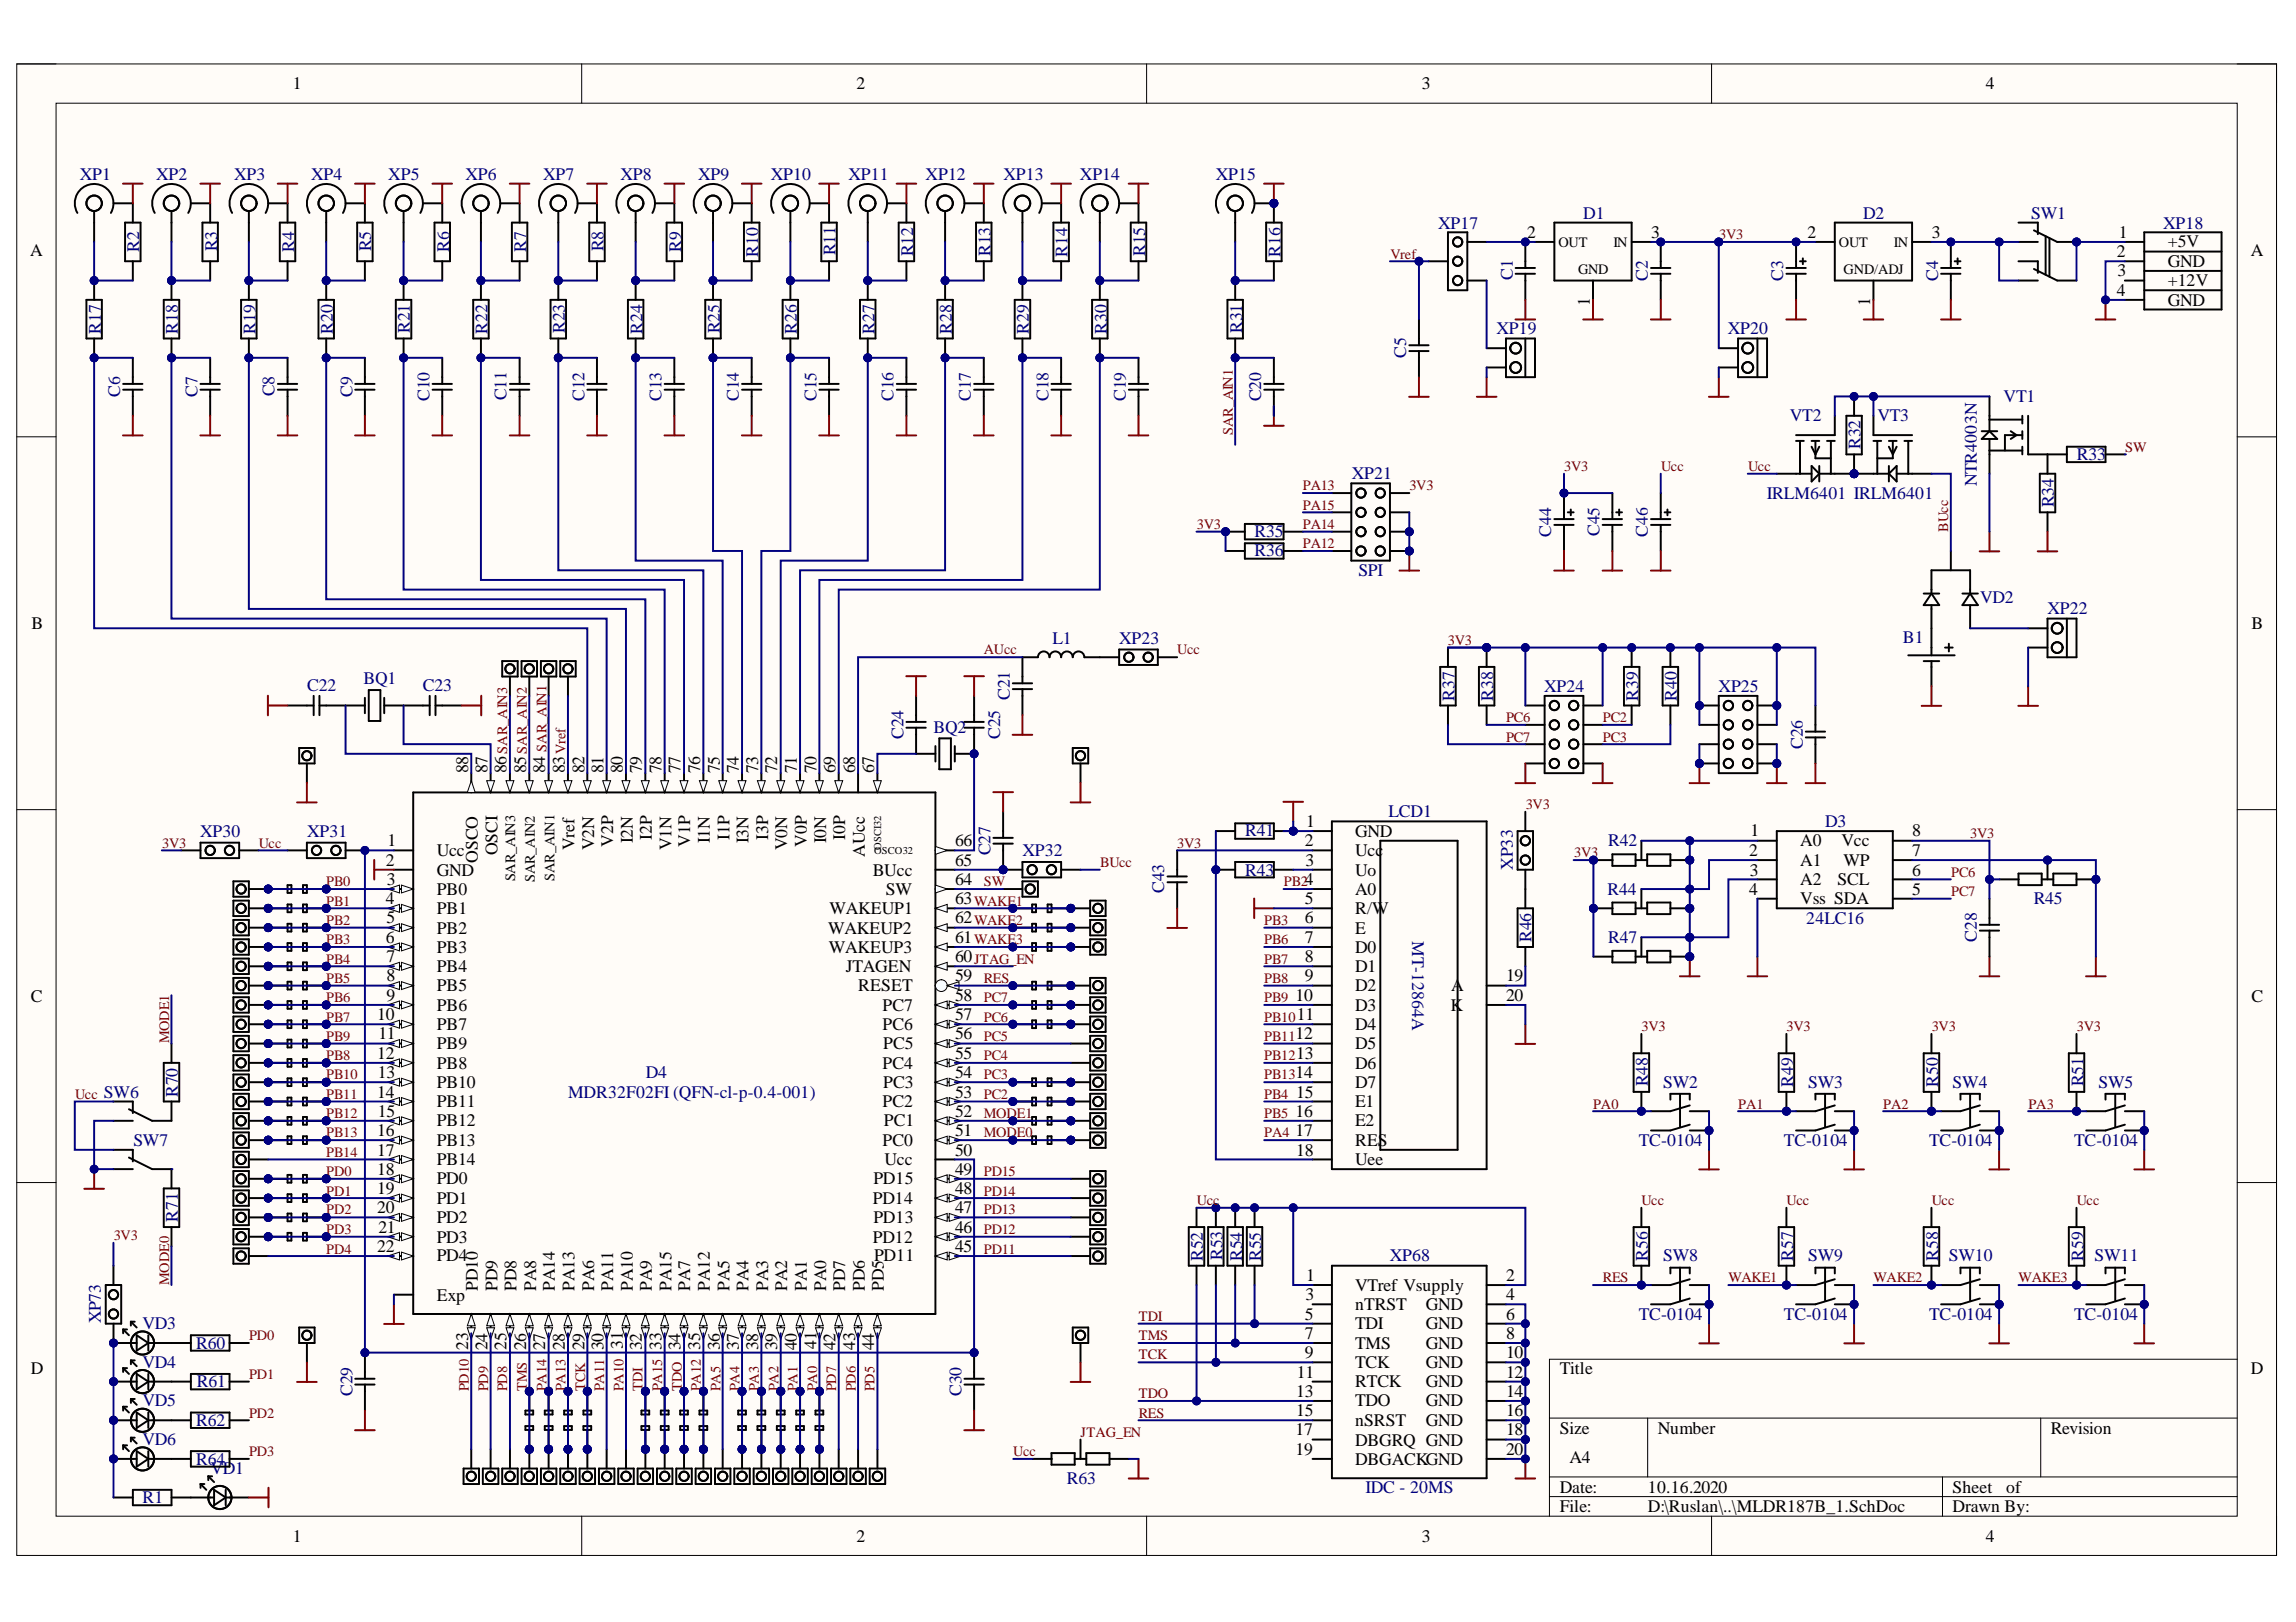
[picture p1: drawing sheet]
<svg xmlns="http://www.w3.org/2000/svg" width="297mm" height="210mm" viewBox="0 0 297 210" stroke-linecap="round" stroke-linejoin="round" font-family="sans-serif">
<defs><g id="words">
<g font-size="2.3">
<text x="37.9" y="11.6">1</text>
<text x="110.8" y="11.6">2</text>
<text x="183.9" y="11.6">3</text>
<text x="256.9" y="11.6">4</text>
<text x="3.9" y="33.1">A</text>
<text x="197.6" y="30.8">2</text>
<text x="213.6" y="30.8">3</text>
<text x="233.8" y="30.8">2</text>
<text x="249.9" y="30.8">3</text>
<text x="273.8" y="33.3">2</text>
<text x="273.9" y="35.7">3</text>
<text x="274.1" y="30.8">1</text>
<text x="280.4" y="32">+5V</text>
<text x="280.4" y="34.6">GND</text>
<text x="291.2" y="33.1">A</text>
<text x="205.7" y="39.6" transform="rotate(-90 205.7 39.6)">1</text>
<text x="242" y="39.6" transform="rotate(-90 242 39.6)">1</text>
<text x="273.8" y="38.3">4</text>
<text x="280.4" y="37">+12V</text>
<text x="280.4" y="39.5">GND</text>
<text x="4.1" y="81.4">B</text>
<text x="291.3" y="81.4">B</text>
<text x="60.6" y="100" transform="rotate(-90 60.6 100)">88</text>
<text x="63.1" y="100" transform="rotate(-90 63.1 100)">87</text>
<text x="65.5" y="100" transform="rotate(-90 65.5 100)">86</text>
<text x="68.1" y="100" transform="rotate(-90 68.1 100)">85</text>
<text x="70.5" y="100" transform="rotate(-90 70.5 100)">84</text>
<text x="73.1" y="100" transform="rotate(-90 73.1 100)">83</text>
<text x="75.6" y="100" transform="rotate(-90 75.6 100)">82</text>
<text x="78.1" y="100" transform="rotate(-90 78.1 100)">81</text>
<text x="80.6" y="100" transform="rotate(-90 80.6 100)">80</text>
<text x="83" y="100" transform="rotate(-90 83 100)">79</text>
<text x="85.6" y="100" transform="rotate(-90 85.6 100)">78</text>
<text x="88" y="100" transform="rotate(-90 88 100)">77</text>
<text x="90.6" y="100" transform="rotate(-90 90.6 100)">76</text>
<text x="93.1" y="100" transform="rotate(-90 93.1 100)">75</text>
<text x="95.6" y="100" transform="rotate(-90 95.6 100)">74</text>
<text x="98.1" y="100" transform="rotate(-90 98.1 100)">73</text>
<text x="100.6" y="100" transform="rotate(-90 100.6 100)">72</text>
<text x="103.1" y="100" transform="rotate(-90 103.1 100)">71</text>
<text x="105.6" y="100" transform="rotate(-90 105.6 100)">70</text>
<text x="108.1" y="100" transform="rotate(-90 108.1 100)">69</text>
<text x="110.6" y="100" transform="rotate(-90 110.6 100)">68</text>
<text x="113.1" y="100" transform="rotate(-90 113.1 100)">67</text>
<text x="169" y="107.1">1</text>
<text x="49.9" y="112">2</text>
<text x="50.2" y="109.5">1</text>
<text x="56.5" y="110.8">Ucc</text>
<text x="56.5" y="113.3">GND</text>
<text x="61.8" y="111.6" transform="rotate(-90 61.8 111.6)">OSCO</text>
<text x="64.4" y="110.7" transform="rotate(-90 64.4 110.7)">OSCI</text>
<text x="74.3" y="110" transform="rotate(-90 74.3 110)">Vref</text>
<text x="76.9" y="110" transform="rotate(-90 76.9 110)">V2N</text>
<text x="79.3" y="109.6" transform="rotate(-90 79.3 109.6)">V2P</text>
<text x="81.9" y="109.1" transform="rotate(-90 81.9 109.1)">I2N</text>
<text x="84.3" y="108.7" transform="rotate(-90 84.3 108.7)">I2P</text>
<text x="86.9" y="110" transform="rotate(-90 86.9 110)">V1N</text>
<text x="89.3" y="109.6" transform="rotate(-90 89.3 109.6)">V1P</text>
<text x="91.8" y="109.1" transform="rotate(-90 91.8 109.1)">I1N</text>
<text x="94.4" y="108.7" transform="rotate(-90 94.4 108.7)">I1P</text>
<text x="96.8" y="109.1" transform="rotate(-90 96.8 109.1)">I3N</text>
<text x="99.4" y="108.7" transform="rotate(-90 99.4 108.7)">I3P</text>
<text x="101.8" y="110" transform="rotate(-90 101.8 110)">V0N</text>
<text x="104.4" y="109.6" transform="rotate(-90 104.4 109.6)">V0P</text>
<text x="106.9" y="109.1" transform="rotate(-90 106.9 109.1)">I0N</text>
<text x="109.4" y="108.7" transform="rotate(-90 109.4 108.7)">I0P</text>
<text x="111.9" y="110.9" transform="rotate(-90 111.9 110.9)">AUcc</text>
<text x="112.9" y="113.3">BUcc</text>
<text x="123.6" y="112">65</text>
<text x="123.6" y="109.5">66</text>
<text x="168.8" y="109.5">2</text>
<text x="168.9" y="112">3</text>
<text x="175.3" y="108.3">GND</text>
<text x="175.3" y="110.8">Ucc</text>
<text x="175.3" y="113.3">Uo</text>
<text x="226.3" y="110.8">2</text>
<text x="226.4" y="113.3">3</text>
<text x="226.5" y="108.2">1</text>
<text x="232.9" y="109.5">A0</text>
<text x="232.9" y="112">A1</text>
<text x="238.2" y="109.5">Vcc</text>
<text x="238.5" y="112">WP</text>
<text x="247.4" y="113.3">6</text>
<text x="247.4" y="110.8">7</text>
<text x="247.4" y="108.2">8</text>
<text x="49.9" y="117">4</text>
<text x="50" y="119.5">5</text>
<text x="50.1" y="114.5">3</text>
<text x="56.5" y="115.8">PB0</text>
<text x="56.5" y="118.3">PB1</text>
<text x="107.3" y="118.3">WAKEUP1</text>
<text x="114.6" y="115.8">SW</text>
<text x="123.6" y="119.5">62</text>
<text x="123.6" y="117">63</text>
<text x="123.6" y="114.5">64</text>
<text x="168.8" y="114.5">4</text>
<text x="168.8" y="117">5</text>
<text x="168.8" y="119.5">6</text>
<text x="175.3" y="115.8">A0</text>
<text x="175.3" y="118.3">R/W</text>
<text x="226.3" y="115.8">4</text>
<text x="232.9" y="114.6">A2</text>
<text x="232.9" y="117">Vss SDA</text>
<text x="237.7" y="114.6">SCL</text>
<text x="247.4" y="115.8">5</text>
<text x="49.9" y="122">6</text>
<text x="50" y="124.5">7</text>
<text x="56.5" y="120.8">PB2</text>
<text x="56.5" y="123.3">PB3</text>
<text x="56.5" y="125.8">PB4</text>
<text x="107.2" y="120.8">WAKEUP2</text>
<text x="107.2" y="123.3">WAKEUP3</text>
<text x="109.4" y="125.8">JTAGEN</text>
<text x="123.6" y="124.5">60</text>
<text x="123.6" y="122">61</text>
<text x="168.8" y="122">7</text>
<text x="168.8" y="124.5">8</text>
<text x="175.3" y="120.8">E</text>
<text x="175.3" y="123.3">D0</text>
<text x="175.3" y="125.8">D1</text>
<text x="4" y="129.6">C</text>
<text x="48.8" y="132">10</text>
<text x="50" y="127">8</text>
<text x="50" y="129.5">9</text>
<text x="56.5" y="128.3">PB5</text>
<text x="56.5" y="130.8">PB6</text>
<text x="111" y="128.3">RESET</text>
<text x="114.2" y="130.8">PC7</text>
<text x="123.6" y="132">57</text>
<text x="123.6" y="129.5">58</text>
<text x="123.6" y="127">59</text>
<text x="167.6" y="129.5">10</text>
<text x="167.8" y="132">11</text>
<text x="168.8" y="127">9</text>
<text x="175.3" y="128.3">D2</text>
<text x="175.3" y="130.8">D3</text>
<text x="187.7" y="130.8">K</text>
<text x="187.7" y="128.3">A</text>
<text x="194.9" y="127">19</text>
<text x="194.9" y="129.5">20</text>
<text x="291.3" y="129.6">C</text>
<text x="48.8" y="137.1">12</text>
<text x="49" y="134.5">11</text>
<text x="56.5" y="133.3">PB7</text>
<text x="56.5" y="135.8">PB9</text>
<text x="114.2" y="133.3">PC6</text>
<text x="114.3" y="135.8">PC5</text>
<text x="123.6" y="137.1">55</text>
<text x="123.6" y="134.5">56</text>
<text x="167.6" y="134.5">12</text>
<text x="167.7" y="137.1">13</text>
<text x="175.3" y="133.3">D4</text>
<text x="175.3" y="135.8">D5</text>
<text x="48.8" y="142">14</text>
<text x="48.9" y="139.5">13</text>
<text x="56.5" y="138.3">PB8</text>
<text x="56.5" y="140.8">PB10</text>
<text x="56.5" y="143.3">PB11</text>
<text x="114.2" y="143.3">PC2</text>
<text x="114.2" y="138.3">PC4</text>
<text x="114.3" y="140.8">PC3</text>
<text x="123.6" y="142">53</text>
<text x="123.6" y="139.5">54</text>
<text x="167.6" y="139.5">14</text>
<text x="167.7" y="142">15</text>
<text x="175.3" y="138.3">D6</text>
<text x="175.3" y="140.8">D7</text>
<text x="175.3" y="143.3">E1</text>
<text x="48.8" y="147">16</text>
<text x="48.8" y="149.6">17</text>
<text x="48.9" y="144.5">15</text>
<text x="56.5" y="145.8">PB12</text>
<text x="56.5" y="148.3">PB13</text>
<text x="114.2" y="148.3">PC0</text>
<text x="114.3" y="145.8">PC1</text>
<text x="123.6" y="149.6">50</text>
<text x="123.6" y="147">51</text>
<text x="123.6" y="144.5">52</text>
<text x="167.6" y="144.5">16</text>
<text x="167.6" y="147">17</text>
<text x="167.7" y="149.6">18</text>
<text x="175.3" y="145.8">E2</text>
<text x="175.3" y="148.3">RES</text>
<text x="48.8" y="152">18</text>
<text x="48.8" y="154.5">19</text>
<text x="56.5" y="150.8">PB14</text>
<text x="56.5" y="153.3">PD0</text>
<text x="56.5" y="155.8">PD1</text>
<text x="112.9" y="155.8">PD14</text>
<text x="113" y="153.3">PD15</text>
<text x="114.4" y="150.8">Ucc</text>
<text x="123.6" y="154.5">48</text>
<text x="123.6" y="152">49</text>
<text x="175.3" y="150.8">Uee</text>
<text x="48.8" y="157">20</text>
<text x="48.8" y="162">22</text>
<text x="49" y="159.5">21</text>
<text x="56.5" y="158.3">PD2</text>
<text x="56.5" y="160.8">PD3</text>
<text x="112.9" y="160.8">PD12</text>
<text x="113" y="158.3">PD13</text>
<text x="123.6" y="162">45</text>
<text x="123.6" y="159.5">46</text>
<text x="123.6" y="157">47</text>
<text x="56.5" y="163.2">PD4</text>
<text x="61.8" y="167" transform="rotate(-90 61.8 167)">PD10</text>
<text x="64.4" y="167" transform="rotate(-90 64.4 167)">PD9</text>
<text x="66.8" y="167" transform="rotate(-90 66.8 167)">PD8</text>
<text x="69.3" y="167" transform="rotate(-90 69.3 167)">PA8</text>
<text x="71.8" y="167" transform="rotate(-90 71.8 167)">PA14</text>
<text x="74.3" y="167" transform="rotate(-90 74.3 167)">PA13</text>
<text x="76.9" y="167" transform="rotate(-90 76.9 167)">PA6</text>
<text x="79.3" y="167" transform="rotate(-90 79.3 167)">PA11</text>
<text x="81.9" y="167" transform="rotate(-90 81.9 167)">PA10</text>
<text x="84.3" y="167" transform="rotate(-90 84.3 167)">PA9</text>
<text x="86.9" y="167" transform="rotate(-90 86.9 167)">PA15</text>
<text x="89.3" y="167" transform="rotate(-90 89.3 167)">PA7</text>
<text x="91.8" y="167" transform="rotate(-90 91.8 167)">PA12</text>
<text x="94.4" y="167" transform="rotate(-90 94.4 167)">PA5</text>
<text x="96.8" y="167" transform="rotate(-90 96.8 167)">PA4</text>
<text x="99.4" y="167" transform="rotate(-90 99.4 167)">PA3</text>
<text x="101.8" y="167" transform="rotate(-90 101.8 167)">PA2</text>
<text x="104.4" y="167" transform="rotate(-90 104.4 167)">PA1</text>
<text x="106.9" y="167" transform="rotate(-90 106.9 167)">PA0</text>
<text x="109.4" y="167" transform="rotate(-90 109.4 167)">PD7</text>
<text x="111.9" y="167" transform="rotate(-90 111.9 167)">PD6</text>
<text x="113.1" y="163.2">PD11</text>
<text x="114.3" y="167" transform="rotate(-90 114.3 167)">PD5</text>
<text x="169" y="165.8">1</text>
<text x="175.3" y="167">VTref Vsupply</text>
<text x="194.9" y="165.8">2</text>
<text x="56.5" y="168.3">Exp</text>
<text x="168.8" y="170.8">5</text>
<text x="168.8" y="173.3">7</text>
<text x="168.9" y="168.2">3</text>
<text x="175.3" y="169.5">nTRST</text>
<text x="175.3" y="172">TDI</text>
<text x="184.5" y="169.5">GND</text>
<text x="184.5" y="172">GND</text>
<text x="194.9" y="168.2">4</text>
<text x="194.9" y="170.8">6</text>
<text x="194.9" y="173.3">8</text>
<text x="4" y="177.9">D</text>
<text x="60.6" y="174.7" transform="rotate(-90 60.6 174.7)">23</text>
<text x="63.1" y="174.7" transform="rotate(-90 63.1 174.7)">24</text>
<text x="65.5" y="174.7" transform="rotate(-90 65.5 174.7)">25</text>
<text x="68.1" y="174.7" transform="rotate(-90 68.1 174.7)">26</text>
<text x="70.5" y="174.7" transform="rotate(-90 70.5 174.7)">27</text>
<text x="73.1" y="174.7" transform="rotate(-90 73.1 174.7)">28</text>
<text x="75.6" y="174.7" transform="rotate(-90 75.6 174.7)">29</text>
<text x="78.1" y="174.7" transform="rotate(-90 78.1 174.7)">30</text>
<text x="80.6" y="174.6" transform="rotate(-90 80.6 174.6)">31</text>
<text x="83" y="174.7" transform="rotate(-90 83 174.7)">32</text>
<text x="85.6" y="174.7" transform="rotate(-90 85.6 174.7)">33</text>
<text x="88" y="174.7" transform="rotate(-90 88 174.7)">34</text>
<text x="90.6" y="174.7" transform="rotate(-90 90.6 174.7)">35</text>
<text x="93.1" y="174.7" transform="rotate(-90 93.1 174.7)">36</text>
<text x="95.6" y="174.7" transform="rotate(-90 95.6 174.7)">37</text>
<text x="98.1" y="174.7" transform="rotate(-90 98.1 174.7)">38</text>
<text x="100.6" y="174.7" transform="rotate(-90 100.6 174.7)">39</text>
<text x="103.1" y="174.7" transform="rotate(-90 103.1 174.7)">40</text>
<text x="105.6" y="174.6" transform="rotate(-90 105.6 174.6)">41</text>
<text x="108.1" y="174.7" transform="rotate(-90 108.1 174.7)">42</text>
<text x="110.6" y="174.7" transform="rotate(-90 110.6 174.7)">43</text>
<text x="113.1" y="174.7" transform="rotate(-90 113.1 174.7)">44</text>
<text x="167.8" y="178.3">11</text>
<text x="168.8" y="175.8">9</text>
<text x="175.3" y="174.6">TMS</text>
<text x="175.3" y="177">TCK</text>
<text x="175.3" y="179.6">RTCK</text>
<text x="184.5" y="174.6">GND</text>
<text x="184.5" y="177">GND</text>
<text x="184.5" y="179.6">GND</text>
<text x="194.9" y="175.8">10</text>
<text x="194.9" y="178.3">12</text>
<text x="201.8" y="177.9">Title</text>
<text x="291.2" y="177.9">D</text>
<text x="167.6" y="185.7">17</text>
<text x="167.7" y="180.7">13</text>
<text x="167.7" y="183.3">15</text>
<text x="175.3" y="182">TDO</text>
<text x="175.3" y="184.5">nSRST</text>
<text x="184.5" y="182">GND</text>
<text x="184.5" y="184.5">GND</text>
<text x="194.9" y="180.7">14</text>
<text x="194.9" y="183.3">16</text>
<text x="194.9" y="185.7">18</text>
<text x="201.8" y="185.6">Size</text>
<text x="214.5" y="185.6">Number</text>
<text x="265.3" y="185.6">Revision</text>
<text x="167.6" y="188.3">19</text>
<text x="175.3" y="187.1">DBGRQ GND</text>
<text x="175.3" y="189.5">DBGACKGND</text>
<text x="194.9" y="188.3">20</text>
<text x="203.1" y="189.4">A4</text>
<text x="201.8" y="193.2">Date:</text>
<text x="201.8" y="195.7">File:</text>
<text x="213.2" y="193.2">10.16.2020</text>
<text x="213.2" y="195.7">D:\Ruslan\..\MLDR187B_1.SchDoc</text>
<text x="252.6" y="193.2">Sheet</text>
<text x="252.6" y="195.7">Drawn By:</text>
<text x="259.6" y="193.2">of</text>
<text x="37.9" y="199.5">1</text>
<text x="110.8" y="199.5">2</text>
<text x="183.9" y="199.5">3</text>
<text x="256.9" y="199.5">4</text>
</g>
<g font-size="2.3" fill="#000080">
<text x="10.3" y="23.3">XP1</text>
<text x="20.2" y="23.3">XP2</text>
<text x="30.3" y="23.3">XP3</text>
<text x="40.3" y="23.3">XP4</text>
<text x="50.2" y="23.3">XP5</text>
<text x="60.2" y="23.3">XP6</text>
<text x="70.3" y="23.3">XP7</text>
<text x="80.3" y="23.3">XP8</text>
<text x="90.3" y="23.3">XP9</text>
<text x="99.7" y="23.3">XP10</text>
<text x="109.8" y="23.3">XP11</text>
<text x="119.8" y="23.3">XP12</text>
<text x="129.8" y="23.3">XP13</text>
<text x="139.7" y="23.3">XP14</text>
<text x="157.3" y="23.3">XP15</text>
<text x="186.1" y="29.6">XP17</text>
<text x="204.8" y="28.3">D1</text>
<text x="241" y="28.3">D2</text>
<text x="262.8" y="28.3">SW1</text>
<text x="279.8" y="29.6">XP18</text>
<text x="18" y="32.6" transform="rotate(-90 18 32.6)">R2</text>
<text x="28.1" y="32.5" transform="rotate(-90 28.1 32.5)">R3</text>
<text x="38.1" y="32.6" transform="rotate(-90 38.1 32.6)">R4</text>
<text x="48" y="32.5" transform="rotate(-90 48 32.5)">R5</text>
<text x="58.1" y="32.6" transform="rotate(-90 58.1 32.6)">R6</text>
<text x="68.1" y="32.6" transform="rotate(-90 68.1 32.6)">R7</text>
<text x="78.1" y="32.5" transform="rotate(-90 78.1 32.5)">R8</text>
<text x="88.1" y="32.6" transform="rotate(-90 88.1 32.6)">R9</text>
<text x="98.1" y="33.2" transform="rotate(-90 98.1 33.2)">R10</text>
<text x="108.1" y="33" transform="rotate(-90 108.1 33)">R11</text>
<text x="118.1" y="33.1" transform="rotate(-90 118.1 33.1)">R12</text>
<text x="128.1" y="33.1" transform="rotate(-90 128.1 33.1)">R13</text>
<text x="138.1" y="33.2" transform="rotate(-90 138.1 33.2)">R14</text>
<text x="148.2" y="33.1" transform="rotate(-90 148.2 33.1)">R15</text>
<text x="165.7" y="33.2" transform="rotate(-90 165.7 33.2)">R16</text>
<text x="195.7" y="36.3" transform="rotate(-90 195.7 36.3)">C1</text>
<text x="213.2" y="36.3" transform="rotate(-90 213.2 36.3)">C2</text>
<text x="230.7" y="36.3" transform="rotate(-90 230.7 36.3)">C3</text>
<text x="250.8" y="36.3" transform="rotate(-90 250.8 36.3)">C4</text>
<text x="13" y="43.2" transform="rotate(-90 13 43.2)">R17</text>
<text x="23" y="43.2" transform="rotate(-90 23 43.2)">R18</text>
<text x="33.1" y="43.2" transform="rotate(-90 33.1 43.2)">R19</text>
<text x="43" y="43.2" transform="rotate(-90 43 43.2)">R20</text>
<text x="53" y="43.1" transform="rotate(-90 53 43.1)">R21</text>
<text x="63.1" y="43.2" transform="rotate(-90 63.1 43.2)">R22</text>
<text x="73.1" y="43.1" transform="rotate(-90 73.1 43.1)">R23</text>
<text x="83.1" y="43.2" transform="rotate(-90 83.1 43.2)">R24</text>
<text x="93.1" y="43.1" transform="rotate(-90 93.1 43.1)">R25</text>
<text x="103.1" y="43.2" transform="rotate(-90 103.1 43.2)">R26</text>
<text x="113.2" y="43.2" transform="rotate(-90 113.2 43.2)">R27</text>
<text x="123.1" y="43.2" transform="rotate(-90 123.1 43.2)">R28</text>
<text x="133.1" y="43.2" transform="rotate(-90 133.1 43.2)">R29</text>
<text x="143.2" y="43.2" transform="rotate(-90 143.2 43.2)">R30</text>
<text x="160.7" y="43.1" transform="rotate(-90 160.7 43.1)">R31</text>
<text x="181.9" y="46.3" transform="rotate(-90 181.9 46.3)">C5</text>
<text x="193.6" y="43.3">XP19</text>
<text x="223.5" y="43.3">XP20</text>
<text x="15.6" y="51.4" transform="rotate(-90 15.6 51.4)">C6</text>
<text x="25.5" y="51.4" transform="rotate(-90 25.5 51.4)">C7</text>
<text x="35.5" y="51.3" transform="rotate(-90 35.5 51.3)">C8</text>
<text x="45.6" y="51.4" transform="rotate(-90 45.6 51.4)">C9</text>
<text x="55.6" y="51.9" transform="rotate(-90 55.6 51.9)">C10</text>
<text x="65.5" y="51.8" transform="rotate(-90 65.5 51.8)">C11</text>
<text x="75.6" y="51.9" transform="rotate(-90 75.6 51.9)">C12</text>
<text x="85.6" y="51.9" transform="rotate(-90 85.6 51.9)">C13</text>
<text x="95.6" y="51.9" transform="rotate(-90 95.6 51.9)">C14</text>
<text x="105.6" y="51.9" transform="rotate(-90 105.6 51.9)">C15</text>
<text x="115.6" y="51.9" transform="rotate(-90 115.6 51.9)">C16</text>
<text x="125.6" y="51.9" transform="rotate(-90 125.6 51.9)">C17</text>
<text x="135.7" y="51.9" transform="rotate(-90 135.7 51.9)">C18</text>
<text x="145.6" y="51.9" transform="rotate(-90 145.6 51.9)">C19</text>
<text x="163.1" y="51.9" transform="rotate(-90 163.1 51.9)">C20</text>
<text x="259.2" y="52.1">VT1</text>
<text x="231.6" y="54.5">VT2</text>
<text x="240.7" y="58.1" transform="rotate(-90 240.7 58.1)">R32</text>
<text x="242.9" y="54.5">VT3</text>
<text x="268.7" y="59.5">R33</text>
<text x="174.9" y="62">XP21</text>
<text x="228.6" y="64.6">IRLM6401 IRLM6401</text>
<text x="255.7" y="63" transform="rotate(-90 255.7 63)">NTR4003N</text>
<text x="265.7" y="65.7" transform="rotate(-90 265.7 65.7)">R34</text>
<text x="162.3" y="69.5">R35</text>
<text x="162.3" y="72">R36</text>
<text x="200.7" y="69.5" transform="rotate(-90 200.7 69.5)">C44</text>
<text x="206.9" y="69.4" transform="rotate(-90 206.9 69.4)">C45</text>
<text x="213.2" y="69.5" transform="rotate(-90 213.2 69.5)">C46</text>
<text x="175.7" y="74.5">SPI</text>
<text x="136.2" y="83.3">L1</text>
<text x="144.8" y="83.3">XP23</text>
<text x="246.2" y="83.2">B1</text>
<text x="256.2" y="78.1">VD2</text>
<text x="264.9" y="79.5">XP22</text>
<text x="39.7" y="89.5">C22</text>
<text x="47" y="88.6">BQ1</text>
<text x="54.7" y="89.5">C23</text>
<text x="199.8" y="89.6">XP24</text>
<text x="222.3" y="89.6">XP25</text>
<text x="116.9" y="95.7" transform="rotate(-90 116.9 95.7)">C24</text>
<text x="120.8" y="94.8">BQ2</text>
<text x="129.4" y="95.7" transform="rotate(-90 129.4 95.7)">C25</text>
<text x="130.7" y="90.6" transform="rotate(-90 130.7 90.6)">C21</text>
<text x="188.2" y="90.7" transform="rotate(-90 188.2 90.7)">R37</text>
<text x="193.2" y="90.7" transform="rotate(-90 193.2 90.7)">R38</text>
<text x="211.9" y="90.7" transform="rotate(-90 211.9 90.7)">R39</text>
<text x="216.9" y="90.7" transform="rotate(-90 216.9 90.7)">R40</text>
<text x="233.2" y="96.9" transform="rotate(-90 233.2 96.9)">C26</text>
<text x="179.6" y="105.8">LCD1</text>
<text x="236.1" y="107.1">D3</text>
<text x="25.9" y="108.3">XP30</text>
<text x="39.7" y="108.3">XP31</text>
<text x="128.1" y="110.7" transform="rotate(-90 128.1 110.7)">C27</text>
<text x="132.3" y="110.8">XP32</text>
<text x="161.1" y="108.2">R41</text>
<text x="161.1" y="113.3">R43</text>
<text x="195.7" y="112.6" transform="rotate(-90 195.7 112.6)">XP33</text>
<text x="208" y="109.5">R42</text>
<text x="150.6" y="115.6" transform="rotate(-90 150.6 115.6)">C43</text>
<text x="208" y="115.8">R44</text>
<text x="233.7" y="119.6">24LC16</text>
<text x="263.1" y="117">R45</text>
<text x="182.7" y="121.8" transform="rotate(90 182.7 121.8)">MT-12864A</text>
<text x="198.2" y="121.9" transform="rotate(-90 198.2 121.9)">R46</text>
<text x="208" y="122">R47</text>
<text x="255.7" y="121.9" transform="rotate(-90 255.7 121.9)">C28</text>
<text x="13.4" y="142">SW6</text>
<text x="23" y="142" transform="rotate(-90 23 142)">R70</text>
<text x="73.5" y="142">MDR32F02FI (QFN-cl-p-0.4-001)</text>
<text x="83.6" y="139.5">D4</text>
<text x="213.2" y="140.6" transform="rotate(-90 213.2 140.6)">R48</text>
<text x="215.2" y="140.8">SW2</text>
<text x="232" y="140.7" transform="rotate(-90 232 140.7)">R49</text>
<text x="233.9" y="140.8">SW3</text>
<text x="250.8" y="140.7" transform="rotate(-90 250.8 140.7)">R50</text>
<text x="252.6" y="140.8">SW4</text>
<text x="269.5" y="140.6" transform="rotate(-90 269.5 140.6)">R51</text>
<text x="271.5" y="140.8">SW5</text>
<text x="17.3" y="148.3">SW7</text>
<text x="212" y="148.3">TC-0104</text>
<text x="230.8" y="148.3">TC-0104</text>
<text x="249.6" y="148.3">TC-0104</text>
<text x="268.3" y="148.3">TC-0104</text>
<text x="23" y="158.1" transform="rotate(-90 23 158.1)">R71</text>
<text x="155.6" y="163.2" transform="rotate(-90 155.6 163.2)">R52</text>
<text x="158.1" y="163.1" transform="rotate(-90 158.1 163.1)">R53</text>
<text x="160.7" y="163.2" transform="rotate(-90 160.7 163.2)">R54</text>
<text x="163.1" y="163.2" transform="rotate(-90 163.1 163.2)">R55</text>
<text x="179.8" y="163.2">XP68</text>
<text x="213.2" y="163.2" transform="rotate(-90 213.2 163.2)">R56</text>
<text x="215.2" y="163.2">SW8</text>
<text x="232" y="163.2" transform="rotate(-90 232 163.2)">R57</text>
<text x="233.9" y="163.2">SW9</text>
<text x="250.8" y="163.2" transform="rotate(-90 250.8 163.2)">R58</text>
<text x="252.1" y="163.2">SW10</text>
<text x="269.5" y="163.2" transform="rotate(-90 269.5 163.2)">R59</text>
<text x="271" y="163.2">SW11</text>
<text x="13" y="171.3" transform="rotate(-90 13 171.3)">XP73</text>
<text x="18.4" y="172">VD3</text>
<text x="212" y="170.8">TC-0104</text>
<text x="230.8" y="170.8">TC-0104</text>
<text x="249.6" y="170.8">TC-0104</text>
<text x="268.3" y="170.8">TC-0104</text>
<text x="18.4" y="177">VD4</text>
<text x="25.4" y="174.6">R60</text>
<text x="25.5" y="179.6">R61</text>
<text x="18.4" y="182">VD5</text>
<text x="25.4" y="184.5">R62</text>
<text x="45.6" y="180.7" transform="rotate(-90 45.6 180.7)">C29</text>
<text x="124.4" y="180.7" transform="rotate(-90 124.4 180.7)">C30</text>
<text x="18.4" y="187">VD6</text>
<text x="25.4" y="189.5">R64</text>
<text x="27.2" y="190.8">VD1</text>
<text x="18.4" y="194.5">R1</text>
<text x="138" y="192.1">R63</text>
<text x="176.7" y="193.2">IDC - 20MS</text>
</g>
<g font-size="1.9" fill="#800000">
<text x="179.9" y="33.5">Vref</text>
<text x="222.4" y="30.9">3V3</text>
<text x="159.5" y="56.3" transform="rotate(-90 159.5 56.3)">SAR_AIN1</text>
<text x="274.9" y="58.5">SW</text>
<text x="168.6" y="63.5">PA13</text>
<text x="168.6" y="66">PA15</text>
<text x="182.3" y="63.5">3V3</text>
<text x="202.4" y="60.9">3V3</text>
<text x="214.9" y="60.9">Ucc</text>
<text x="226.1" y="60.9">Ucc</text>
<text x="154.9" y="68.4">3V3</text>
<text x="168.6" y="71">PA12</text>
<text x="168.6" y="68.4">PA14</text>
<text x="252" y="68.8" transform="rotate(-90 252 68.8)">BUcc</text>
<text x="187.3" y="83.5">3V3</text>
<text x="127.3" y="84.7">AUcc</text>
<text x="152.3" y="84.7">Ucc</text>
<text x="194.9" y="93.5">PC6</text>
<text x="194.9" y="96">PC7</text>
<text x="207.4" y="93.5">PC2</text>
<text x="207.4" y="96">PC3</text>
<text x="65.6" y="97.5" transform="rotate(-90 65.6 97.5)">SAR_AIN3</text>
<text x="68.2" y="97.5" transform="rotate(-90 68.2 97.5)">SAR_AIN2</text>
<text x="70.7" y="97.3" transform="rotate(-90 70.7 97.3)">SAR_AIN1</text>
<text x="73.2" y="97.5" transform="rotate(-90 73.2 97.5)">Vref</text>
<text x="197.4" y="104.7">3V3</text>
<text x="21" y="109.7">3V3</text>
<text x="33.5" y="109.7">Ucc</text>
<text x="142.3" y="112.2">BUcc</text>
<text x="152.3" y="109.7">3V3</text>
<text x="203.6" y="110.9">3V3</text>
<text x="252.4" y="113.5">PC6</text>
<text x="254.9" y="108.5">3V3</text>
<text x="42.2" y="114.7">PB0</text>
<text x="42.2" y="117.2">PB1</text>
<text x="42.2" y="119.7">PB2</text>
<text x="126" y="117.2">WAKE1</text>
<text x="126" y="119.7">WAKE2</text>
<text x="127.3" y="114.7">SW</text>
<text x="163.6" y="119.7">PB3</text>
<text x="166.1" y="114.7">PB2</text>
<text x="252.4" y="115.9">PC7</text>
<text x="42.2" y="122.2">PB3</text>
<text x="42.2" y="124.7">PB4</text>
<text x="126" y="122.2">WAKE3</text>
<text x="126" y="124.7">JTAG_EN</text>
<text x="163.6" y="122.2">PB6</text>
<text x="163.6" y="124.7">PB7</text>
<text x="42.2" y="127.2">PB5</text>
<text x="42.2" y="129.7">PB6</text>
<text x="127.3" y="127.2">RES</text>
<text x="127.3" y="129.7">PC7</text>
<text x="163.6" y="127.2">PB8</text>
<text x="163.6" y="129.7">PB9</text>
<text x="21.9" y="135" transform="rotate(-90 21.9 135)">MODE1</text>
<text x="42.2" y="132.2">PB7</text>
<text x="42.2" y="134.7">PB9</text>
<text x="42.2" y="137.2">PB8</text>
<text x="127.3" y="132.2">PC6</text>
<text x="127.3" y="134.7">PC5</text>
<text x="127.3" y="137.2">PC4</text>
<text x="163.6" y="132.2">PB10</text>
<text x="163.6" y="134.7">PB11</text>
<text x="163.6" y="137.2">PB12</text>
<text x="212.4" y="133.4">3V3</text>
<text x="231.1" y="133.4">3V3</text>
<text x="249.9" y="133.4">3V3</text>
<text x="268.7" y="133.4">3V3</text>
<text x="9.7" y="142.2">Ucc</text>
<text x="42.2" y="139.7">PB10</text>
<text x="42.2" y="142.2">PB11</text>
<text x="127.3" y="142.2">PC2</text>
<text x="127.3" y="139.7">PC3</text>
<text x="163.6" y="142.2">PB4</text>
<text x="163.6" y="139.7">PB13</text>
<text x="206.1" y="143.5">PA0</text>
<text x="224.9" y="143.5">PA1</text>
<text x="243.7" y="143.5">PA2</text>
<text x="262.4" y="143.5">PA3</text>
<text x="42.2" y="144.7">PB12</text>
<text x="42.2" y="147.2">PB13</text>
<text x="42.2" y="149.7">PB14</text>
<text x="127.3" y="147.2">MODE0</text>
<text x="127.3" y="144.7">MODE1</text>
<text x="163.6" y="144.7">PB5</text>
<text x="163.6" y="147.2">PA4</text>
<text x="42.2" y="152.2">PD0</text>
<text x="42.2" y="154.7">PD1</text>
<text x="127.3" y="152.2">PD15</text>
<text x="127.3" y="154.7">PD14</text>
<text x="154.9" y="156">Ucc</text>
<text x="212.4" y="156">Ucc</text>
<text x="231.1" y="156">Ucc</text>
<text x="249.9" y="156">Ucc</text>
<text x="268.7" y="156">Ucc</text>
<text x="14.7" y="160.5">3V3</text>
<text x="42.2" y="157.2">PD2</text>
<text x="42.2" y="159.7">PD3</text>
<text x="127.3" y="157.2">PD13</text>
<text x="127.3" y="159.7">PD12</text>
<text x="21.9" y="166.3" transform="rotate(-90 21.9 166.3)">MODE0</text>
<text x="42.2" y="162.2">PD4</text>
<text x="127.3" y="162.2">PD11</text>
<text x="207.4" y="166">RES</text>
<text x="223.6" y="166">WAKE1</text>
<text x="242.4" y="166">WAKE2</text>
<text x="261.2" y="166">WAKE3</text>
<text x="32.2" y="173.5">PD0</text>
<text x="147.3" y="170.9">TDI</text>
<text x="147.3" y="173.5">TMS</text>
<text x="32.2" y="178.5">PD1</text>
<text x="147.3" y="175.9">TCK</text>
<text x="32.2" y="183.4">PD2</text>
<text x="60.6" y="180.1" transform="rotate(-90 60.6 180.1)">PD10</text>
<text x="63.2" y="180.1" transform="rotate(-90 63.2 180.1)">PD9</text>
<text x="65.6" y="180.1" transform="rotate(-90 65.6 180.1)">PD8</text>
<text x="68.2" y="180.1" transform="rotate(-90 68.2 180.1)">TMS</text>
<text x="70.7" y="180.1" transform="rotate(-90 70.7 180.1)">PA14</text>
<text x="73.2" y="180.1" transform="rotate(-90 73.2 180.1)">PA13</text>
<text x="75.7" y="180.1" transform="rotate(-90 75.7 180.1)">TCK</text>
<text x="78.1" y="180.1" transform="rotate(-90 78.1 180.1)">PA11</text>
<text x="80.7" y="180.1" transform="rotate(-90 80.7 180.1)">PA10</text>
<text x="83.1" y="180.1" transform="rotate(-90 83.1 180.1)">TDI</text>
<text x="85.7" y="180.1" transform="rotate(-90 85.7 180.1)">PA15</text>
<text x="88.2" y="180.1" transform="rotate(-90 88.2 180.1)">TDO</text>
<text x="90.7" y="180.1" transform="rotate(-90 90.7 180.1)">PA12</text>
<text x="93.2" y="180.1" transform="rotate(-90 93.2 180.1)">PA5</text>
<text x="95.7" y="180.1" transform="rotate(-90 95.7 180.1)">PA4</text>
<text x="98.2" y="180.1" transform="rotate(-90 98.2 180.1)">PA3</text>
<text x="100.7" y="180.1" transform="rotate(-90 100.7 180.1)">PA2</text>
<text x="103.2" y="180.1" transform="rotate(-90 103.2 180.1)">PA1</text>
<text x="105.7" y="180.1" transform="rotate(-90 105.7 180.1)">PA0</text>
<text x="108.2" y="180.1" transform="rotate(-90 108.2 180.1)">PD7</text>
<text x="110.7" y="180.1" transform="rotate(-90 110.7 180.1)">PD6</text>
<text x="113.2" y="180.1" transform="rotate(-90 113.2 180.1)">PD5</text>
<text x="139.8" y="186">JTAG_EN</text>
<text x="147.3" y="180.9">TDO</text>
<text x="147.3" y="183.4">RES</text>
<text x="32.2" y="188.4">PD3</text>
<text x="131.1" y="188.4">Ucc</text>
</g>
<g font-size="1.9">
<text x="201.6" y="31.9">OUT</text>
<text x="204.2" y="35.5">GND</text>
<text x="208.7" y="31.9">IN</text>
<text x="237.9" y="31.9">OUT</text>
<text x="238.5" y="35.5">GND/ADJ</text>
<text x="245" y="31.9">IN</text>
<text x="71.7" y="114" transform="rotate(-90 71.7 114)">SAR_AIN1</text>
<text x="66.6" y="114.1" transform="rotate(-90 66.6 114.1)">SAR_AIN3</text>
<text x="69.2" y="114.2" transform="rotate(-90 69.2 114.2)">SAR_AIN2</text>
</g>
<g font-size="1.4">
<text x="113.1" y="110.5">OSCO32</text>
<text x="114" y="110" transform="rotate(-90 114 110)">OSCI32</text>
</g>
</g></defs>
<path d="M2.2 8.3h292.3v193h-292.3z" fill-rule="evenodd" fill="#fffcf8"/>
<path d="M2.2 8.3h292.3v193h-292.3z" fill="none" stroke="#000" stroke-width=".13"/>
<path d="M7.3 13.4h282.1v182.8h-282.1z" fill-rule="evenodd" fill="#fffcf8"/>
<g fill="none" stroke="#000" stroke-width=".13">
<path d="M2.2 8.3h5.1M7.3 13.4h282.1v182.8h-282.1zM75.3 8.3v5M148.3 8.3v5M221.4 8.3v5.1M289.4 8.3h5.1v5.1M2.2 56.5h5.1M289.4 56.5h5.1M2.2 104.8h5.1M289.4 104.8h5.1M2.2 153h5.1M289.4 153h5.1"/>
<path d="M289.4 175.9h-88.9v20.3M75.3 196.2v5.1M148.3 196.2v5.1M200.5 183.5h88.9M200.5 191.1h88.9M200.5 193.7h88.9M213.2 183.5v7.6M221.4 196.2v5.1M251.3 191.1v5.1M264 183.5v7.6M294.5 196.2v5.1"/>
</g>
<path d="M51 110h2.5M51 112.6h2.5M51 115h2.5M53.5 102.5v67.5" fill="none" stroke="#000" stroke-width=".25"/>
<path d="M51.9 114.5l1.6 .5-1.6 .6z" fill="#f8fcff"/>
<path d="M51.9 114.5l1.6 .5-1.6 .6z" fill="none" stroke="#000" stroke-width=".13"/>
<path d="M50.2 115l1.5-.5v1.1z" fill="#f8fcff"/>
<path d="M50.2 115l1.5-.5v1.1z" fill="none" stroke="#000" stroke-width=".13"/>
<path d="M51 117.5h2.5" fill="none" stroke="#000" stroke-width=".25"/>
<path d="M51.9 117l1.6 .5-1.6 .6z" fill="#f8fcff"/>
<path d="M51.9 117l1.6 .5-1.6 .6z" fill="none" stroke="#000" stroke-width=".13"/>
<path d="M50.2 117.5l1.5-.5v1.1z" fill="#f8fcff"/>
<path d="M50.2 117.5l1.5-.5v1.1z" fill="none" stroke="#000" stroke-width=".13"/>
<path d="M51 120h2.5" fill="none" stroke="#000" stroke-width=".25"/>
<path d="M51.9 119.5l1.6 .5-1.6 .6z" fill="#f8fcff"/>
<path d="M51.9 119.5l1.6 .5-1.6 .6z" fill="none" stroke="#000" stroke-width=".13"/>
<path d="M50.2 120l1.5-.5v1.1z" fill="#f8fcff"/>
<path d="M50.2 120l1.5-.5v1.1z" fill="none" stroke="#000" stroke-width=".13"/>
<path d="M51 122.5h2.5" fill="none" stroke="#000" stroke-width=".25"/>
<path d="M51.9 122l1.6 .5-1.6 .6z" fill="#f8fcff"/>
<path d="M51.9 122l1.6 .5-1.6 .6z" fill="none" stroke="#000" stroke-width=".13"/>
<path d="M50.2 122.5l1.5-.5v1.1z" fill="#f8fcff"/>
<path d="M50.2 122.5l1.5-.5v1.1z" fill="none" stroke="#000" stroke-width=".13"/>
<path d="M51 125.1h2.5" fill="none" stroke="#000" stroke-width=".25"/>
<path d="M51.9 124.5l1.6 .6-1.6 .5z" fill="#f8fcff"/>
<path d="M51.9 124.5l1.6 .6-1.6 .5z" fill="none" stroke="#000" stroke-width=".13"/>
<path d="M50.2 125.1l1.5-.6v1.1z" fill="#f8fcff"/>
<path d="M50.2 125.1l1.5-.6v1.1z" fill="none" stroke="#000" stroke-width=".13"/>
<path d="M51 127.5h2.5" fill="none" stroke="#000" stroke-width=".25"/>
<path d="M51.9 127l1.6 .5-1.6 .6z" fill="#f8fcff"/>
<path d="M51.9 127l1.6 .5-1.6 .6z" fill="none" stroke="#000" stroke-width=".13"/>
<path d="M50.2 127.5l1.5-.5v1.1z" fill="#f8fcff"/>
<path d="M50.2 127.5l1.5-.5v1.1z" fill="none" stroke="#000" stroke-width=".13"/>
<path d="M51 130h2.5" fill="none" stroke="#000" stroke-width=".25"/>
<path d="M51.9 129.5l1.6 .5-1.6 .6z" fill="#f8fcff"/>
<path d="M51.9 129.5l1.6 .5-1.6 .6z" fill="none" stroke="#000" stroke-width=".13"/>
<path d="M50.2 130l1.5-.5v1.1z" fill="#f8fcff"/>
<path d="M50.2 130l1.5-.5v1.1z" fill="none" stroke="#000" stroke-width=".13"/>
<path d="M51 132.5h2.5" fill="none" stroke="#000" stroke-width=".25"/>
<path d="M51.9 132l1.6 .5-1.6 .6z" fill="#f8fcff"/>
<path d="M51.9 132l1.6 .5-1.6 .6z" fill="none" stroke="#000" stroke-width=".13"/>
<path d="M50.2 132.5l1.5-.5v1.1z" fill="#f8fcff"/>
<path d="M50.2 132.5l1.5-.5v1.1z" fill="none" stroke="#000" stroke-width=".13"/>
<path d="M53.5 102.5h67.5M51 135h2.5" fill="none" stroke="#000" stroke-width=".25"/>
<path d="M51.9 134.5l1.6 .5-1.6 .6z" fill="#f8fcff"/>
<path d="M51.9 134.5l1.6 .5-1.6 .6z" fill="none" stroke="#000" stroke-width=".13"/>
<path d="M50.2 135l1.5-.5v1.1z" fill="#f8fcff"/>
<path d="M50.2 135l1.5-.5v1.1z" fill="none" stroke="#000" stroke-width=".13"/>
<path d="M51 137.5h2.5" fill="none" stroke="#000" stroke-width=".25"/>
<path d="M51.9 137l1.6 .5-1.6 .6z" fill="#f8fcff"/>
<path d="M51.9 137l1.6 .5-1.6 .6z" fill="none" stroke="#000" stroke-width=".13"/>
<path d="M50.2 137.5l1.5-.5v1.1z" fill="#f8fcff"/>
<path d="M50.2 137.5l1.5-.5v1.1z" fill="none" stroke="#000" stroke-width=".13"/>
<path d="M51 140h2.5" fill="none" stroke="#000" stroke-width=".25"/>
<path d="M51.9 139.5l1.6 .5-1.6 .6z" fill="#f8fcff"/>
<path d="M51.9 139.5l1.6 .5-1.6 .6z" fill="none" stroke="#000" stroke-width=".13"/>
<path d="M50.2 140l1.5-.5v1.1z" fill="#f8fcff"/>
<path d="M50.2 140l1.5-.5v1.1z" fill="none" stroke="#000" stroke-width=".13"/>
<path d="M51 142.5h2.5" fill="none" stroke="#000" stroke-width=".25"/>
<path d="M51.9 142l1.6 .5-1.6 .6z" fill="#f8fcff"/>
<path d="M51.9 142l1.6 .5-1.6 .6z" fill="none" stroke="#000" stroke-width=".13"/>
<path d="M50.2 142.5l1.5-.5v1.1z" fill="#f8fcff"/>
<path d="M50.2 142.5l1.5-.5v1.1z" fill="none" stroke="#000" stroke-width=".13"/>
<path d="M51 145h2.5" fill="none" stroke="#000" stroke-width=".25"/>
<path d="M51.9 144.5l1.6 .5-1.6 .6z" fill="#f8fcff"/>
<path d="M51.9 144.5l1.6 .5-1.6 .6z" fill="none" stroke="#000" stroke-width=".13"/>
<path d="M50.2 145l1.5-.5v1.1z" fill="#f8fcff"/>
<path d="M50.2 145l1.5-.5v1.1z" fill="none" stroke="#000" stroke-width=".13"/>
<path d="M51 147.5h2.5" fill="none" stroke="#000" stroke-width=".25"/>
<path d="M51.9 147l1.6 .5-1.6 .6z" fill="#f8fcff"/>
<path d="M51.9 147l1.6 .5-1.6 .6z" fill="none" stroke="#000" stroke-width=".13"/>
<path d="M50.2 147.5l1.5-.5v1.1z" fill="#f8fcff"/>
<path d="M50.2 147.5l1.5-.5v1.1z" fill="none" stroke="#000" stroke-width=".13"/>
<path d="M51 150h2.5" fill="none" stroke="#000" stroke-width=".25"/>
<path d="M51.9 149.5l1.6 .5-1.6 .6z" fill="#f8fcff"/>
<path d="M51.9 149.5l1.6 .5-1.6 .6z" fill="none" stroke="#000" stroke-width=".13"/>
<path d="M50.2 150l1.5-.5v1.1z" fill="#f8fcff"/>
<path d="M50.2 150l1.5-.5v1.1z" fill="none" stroke="#000" stroke-width=".13"/>
<path d="M51 152.5h2.5" fill="none" stroke="#000" stroke-width=".25"/>
<path d="M51.9 152l1.6 .5-1.6 .6z" fill="#f8fcff"/>
<path d="M51.9 152l1.6 .5-1.6 .6z" fill="none" stroke="#000" stroke-width=".13"/>
<path d="M50.2 152.5l1.5-.5v1.1z" fill="#f8fcff"/>
<path d="M50.2 152.5l1.5-.5v1.1z" fill="none" stroke="#000" stroke-width=".13"/>
<path d="M51 155h2.5" fill="none" stroke="#000" stroke-width=".25"/>
<path d="M51.9 154.5l1.6 .5-1.6 .6z" fill="#f8fcff"/>
<path d="M51.9 154.5l1.6 .5-1.6 .6z" fill="none" stroke="#000" stroke-width=".13"/>
<path d="M50.2 155l1.5-.5v1.1z" fill="#f8fcff"/>
<path d="M50.2 155l1.5-.5v1.1z" fill="none" stroke="#000" stroke-width=".13"/>
<path d="M51 157.5h2.5" fill="none" stroke="#000" stroke-width=".25"/>
<path d="M51.9 157l1.6 .5-1.6 .6z" fill="#f8fcff"/>
<path d="M51.9 157l1.6 .5-1.6 .6z" fill="none" stroke="#000" stroke-width=".13"/>
<path d="M50.2 157.5l1.5-.5v1.1z" fill="#f8fcff"/>
<path d="M50.2 157.5l1.5-.5v1.1z" fill="none" stroke="#000" stroke-width=".13"/>
<path d="M51 160h2.5" fill="none" stroke="#000" stroke-width=".25"/>
<path d="M51.9 159.5l1.6 .5-1.6 .6z" fill="#f8fcff"/>
<path d="M51.9 159.5l1.6 .5-1.6 .6z" fill="none" stroke="#000" stroke-width=".13"/>
<path d="M50.2 160l1.5-.5v1.1z" fill="#f8fcff"/>
<path d="M50.2 160l1.5-.5v1.1z" fill="none" stroke="#000" stroke-width=".13"/>
<path d="M51 162.5h2.5" fill="none" stroke="#000" stroke-width=".25"/>
<path d="M51.9 162l1.6 .5-1.6 .6z" fill="#f8fcff"/>
<path d="M51.9 162l1.6 .5-1.6 .6z" fill="none" stroke="#000" stroke-width=".13"/>
<path d="M50.2 162.5l1.5-.5v1.1z" fill="#f8fcff"/>
<path d="M50.2 162.5l1.5-.5v1.1z" fill="none" stroke="#000" stroke-width=".13"/>
<path d="M53.5 170h67.5M61 170v2.5" fill="none" stroke="#000" stroke-width=".25"/>
<path d="M61 170l.5 1.6h-1z" fill="#f8fcff"/>
<path d="M61 170l.5 1.6h-1z" fill="none" stroke="#000" stroke-width=".13"/>
<path d="M60.5 171.8h1l-.5 1.5z" fill="#f8fcff"/>
<path d="M60.5 171.8h1l-.5 1.5z" fill="none" stroke="#000" stroke-width=".13"/>
<path d="M63.5 170v2.5" fill="none" stroke="#000" stroke-width=".25"/>
<path d="M63.5 170l.5 1.6h-1z" fill="#f8fcff"/>
<path d="M63.5 170l.5 1.6h-1z" fill="none" stroke="#000" stroke-width=".13"/>
<path d="M63 171.8h1l-.5 1.5z" fill="#f8fcff"/>
<path d="M63 171.8h1l-.5 1.5z" fill="none" stroke="#000" stroke-width=".13"/>
<path d="M66 170v2.5" fill="none" stroke="#000" stroke-width=".25"/>
<path d="M66 170l.5 1.6h-1z" fill="#f8fcff"/>
<path d="M66 170l.5 1.6h-1z" fill="none" stroke="#000" stroke-width=".13"/>
<path d="M65.5 171.8h1l-.5 1.5z" fill="#f8fcff"/>
<path d="M65.5 171.8h1l-.5 1.5z" fill="none" stroke="#000" stroke-width=".13"/>
<path d="M68.5 170v2.5" fill="none" stroke="#000" stroke-width=".25"/>
<path d="M68.5 170l.5 1.6h-1z" fill="#f8fcff"/>
<path d="M68.5 170l.5 1.6h-1z" fill="none" stroke="#000" stroke-width=".13"/>
<path d="M68 171.8h1l-.5 1.5z" fill="#f8fcff"/>
<path d="M68 171.8h1l-.5 1.5z" fill="none" stroke="#000" stroke-width=".13"/>
<path d="M71 170v2.5" fill="none" stroke="#000" stroke-width=".25"/>
<path d="M71 170l.5 1.6h-1z" fill="#f8fcff"/>
<path d="M71 170l.5 1.6h-1z" fill="none" stroke="#000" stroke-width=".13"/>
<path d="M70.5 171.8h1l-.5 1.5z" fill="#f8fcff"/>
<path d="M70.5 171.8h1l-.5 1.5z" fill="none" stroke="#000" stroke-width=".13"/>
<path d="M73.5 170v2.5" fill="none" stroke="#000" stroke-width=".25"/>
<path d="M73.5 170l.5 1.6h-1z" fill="#f8fcff"/>
<path d="M73.5 170l.5 1.6h-1z" fill="none" stroke="#000" stroke-width=".13"/>
<path d="M73 171.8h1l-.5 1.5z" fill="#f8fcff"/>
<path d="M73 171.8h1l-.5 1.5z" fill="none" stroke="#000" stroke-width=".13"/>
<path d="M76 170v2.5" fill="none" stroke="#000" stroke-width=".25"/>
<path d="M76 170l.5 1.6h-1z" fill="#f8fcff"/>
<path d="M76 170l.5 1.6h-1z" fill="none" stroke="#000" stroke-width=".13"/>
<path d="M75.5 171.8h1l-.5 1.5z" fill="#f8fcff"/>
<path d="M75.5 171.8h1l-.5 1.5z" fill="none" stroke="#000" stroke-width=".13"/>
<path d="M78.5 170v2.5" fill="none" stroke="#000" stroke-width=".25"/>
<path d="M78.5 170l.5 1.6h-1z" fill="#f8fcff"/>
<path d="M78.5 170l.5 1.6h-1z" fill="none" stroke="#000" stroke-width=".13"/>
<path d="M78 171.8h1l-.5 1.5z" fill="#f8fcff"/>
<path d="M78 171.8h1l-.5 1.5z" fill="none" stroke="#000" stroke-width=".13"/>
<path d="M81 170v2.5" fill="none" stroke="#000" stroke-width=".25"/>
<path d="M81 170l.5 1.6h-1z" fill="#f8fcff"/>
<path d="M81 170l.5 1.6h-1z" fill="none" stroke="#000" stroke-width=".13"/>
<path d="M80.5 171.8h1l-.5 1.5z" fill="#f8fcff"/>
<path d="M80.5 171.8h1l-.5 1.5z" fill="none" stroke="#000" stroke-width=".13"/>
<path d="M83.5 170v2.5" fill="none" stroke="#000" stroke-width=".25"/>
<path d="M83.5 170l.5 1.6h-1z" fill="#f8fcff"/>
<path d="M83.5 170l.5 1.6h-1z" fill="none" stroke="#000" stroke-width=".13"/>
<path d="M83 171.8h1l-.5 1.5z" fill="#f8fcff"/>
<path d="M83 171.8h1l-.5 1.5z" fill="none" stroke="#000" stroke-width=".13"/>
<path d="M86 170v2.5" fill="none" stroke="#000" stroke-width=".25"/>
<path d="M86 170l.5 1.6h-1z" fill="#f8fcff"/>
<path d="M86 170l.5 1.6h-1z" fill="none" stroke="#000" stroke-width=".13"/>
<path d="M85.5 171.8h1l-.5 1.5z" fill="#f8fcff"/>
<path d="M85.5 171.8h1l-.5 1.5z" fill="none" stroke="#000" stroke-width=".13"/>
<path d="M88.5 170v2.5" fill="none" stroke="#000" stroke-width=".25"/>
<path d="M88.5 170l.5 1.6h-1z" fill="#f8fcff"/>
<path d="M88.5 170l.5 1.6h-1z" fill="none" stroke="#000" stroke-width=".13"/>
<path d="M88 171.8h1l-.5 1.5z" fill="#f8fcff"/>
<path d="M88 171.8h1l-.5 1.5z" fill="none" stroke="#000" stroke-width=".13"/>
<path d="M91 170v2.5" fill="none" stroke="#000" stroke-width=".25"/>
<path d="M91 170l.5 1.6h-1z" fill="#f8fcff"/>
<path d="M91 170l.5 1.6h-1z" fill="none" stroke="#000" stroke-width=".13"/>
<path d="M90.5 171.8h1l-.5 1.5z" fill="#f8fcff"/>
<path d="M90.5 171.8h1l-.5 1.5z" fill="none" stroke="#000" stroke-width=".13"/>
<path d="M93.5 170v2.5" fill="none" stroke="#000" stroke-width=".25"/>
<path d="M93.5 170l.5 1.6h-1z" fill="#f8fcff"/>
<path d="M93.5 170l.5 1.6h-1z" fill="none" stroke="#000" stroke-width=".13"/>
<path d="M93 171.8h1l-.5 1.5z" fill="#f8fcff"/>
<path d="M93 171.8h1l-.5 1.5z" fill="none" stroke="#000" stroke-width=".13"/>
<path d="M96 170v2.5" fill="none" stroke="#000" stroke-width=".25"/>
<path d="M96 170l.5 1.6h-1z" fill="#f8fcff"/>
<path d="M96 170l.5 1.6h-1z" fill="none" stroke="#000" stroke-width=".13"/>
<path d="M95.5 171.8h1l-.5 1.5z" fill="#f8fcff"/>
<path d="M95.5 171.8h1l-.5 1.5z" fill="none" stroke="#000" stroke-width=".13"/>
<path d="M98.5 170v2.5" fill="none" stroke="#000" stroke-width=".25"/>
<path d="M98.5 170l.5 1.6h-1z" fill="#f8fcff"/>
<path d="M98.5 170l.5 1.6h-1z" fill="none" stroke="#000" stroke-width=".13"/>
<path d="M98 171.8h1l-.5 1.5z" fill="#f8fcff"/>
<path d="M98 171.8h1l-.5 1.5z" fill="none" stroke="#000" stroke-width=".13"/>
<path d="M101 170v2.5" fill="none" stroke="#000" stroke-width=".25"/>
<path d="M101 170l.5 1.6h-1z" fill="#f8fcff"/>
<path d="M101 170l.5 1.6h-1z" fill="none" stroke="#000" stroke-width=".13"/>
<path d="M100.5 171.8h1l-.5 1.5z" fill="#f8fcff"/>
<path d="M100.5 171.8h1l-.5 1.5z" fill="none" stroke="#000" stroke-width=".13"/>
<path d="M103.5 170v2.5" fill="none" stroke="#000" stroke-width=".25"/>
<path d="M103.5 170l.5 1.6h-1z" fill="#f8fcff"/>
<path d="M103.5 170l.5 1.6h-1z" fill="none" stroke="#000" stroke-width=".13"/>
<path d="M103 171.8h1l-.5 1.5z" fill="#f8fcff"/>
<path d="M103 171.8h1l-.5 1.5z" fill="none" stroke="#000" stroke-width=".13"/>
<path d="M106 170v2.5" fill="none" stroke="#000" stroke-width=".25"/>
<path d="M106 170l.5 1.6h-1z" fill="#f8fcff"/>
<path d="M106 170l.5 1.6h-1z" fill="none" stroke="#000" stroke-width=".13"/>
<path d="M105.5 171.8h1l-.5 1.5z" fill="#f8fcff"/>
<path d="M105.5 171.8h1l-.5 1.5z" fill="none" stroke="#000" stroke-width=".13"/>
<path d="M108.5 170v2.5" fill="none" stroke="#000" stroke-width=".25"/>
<path d="M108.5 170l.5 1.6h-1z" fill="#f8fcff"/>
<path d="M108.5 170l.5 1.6h-1z" fill="none" stroke="#000" stroke-width=".13"/>
<path d="M108 171.8h1l-.5 1.5z" fill="#f8fcff"/>
<path d="M108 171.8h1l-.5 1.5z" fill="none" stroke="#000" stroke-width=".13"/>
<path d="M111 170v2.5" fill="none" stroke="#000" stroke-width=".25"/>
<path d="M111 170l.5 1.6h-1z" fill="#f8fcff"/>
<path d="M111 170l.5 1.6h-1z" fill="none" stroke="#000" stroke-width=".13"/>
<path d="M110.5 171.8h1l-.5 1.5z" fill="#f8fcff"/>
<path d="M110.5 171.8h1l-.5 1.5z" fill="none" stroke="#000" stroke-width=".13"/>
<path d="M113.5 170v2.5" fill="none" stroke="#000" stroke-width=".25"/>
<path d="M113.5 170l.5 1.6h-1z" fill="#f8fcff"/>
<path d="M113.5 170l.5 1.6h-1z" fill="none" stroke="#000" stroke-width=".13"/>
<path d="M113 171.8h1l-.5 1.5z" fill="#f8fcff"/>
<path d="M113 171.8h1l-.5 1.5z" fill="none" stroke="#000" stroke-width=".13"/>
<path d="M121 102.5v67.5M121 162.5h2.5" fill="none" stroke="#000" stroke-width=".25"/>
<path d="M121 162.5l1.5-.5v1.1z" fill="#f8fcff"/>
<path d="M121 162.5l1.5-.5v1.1z" fill="none" stroke="#000" stroke-width=".13"/>
<path d="M122.8 162l1.5 .5-1.5 .6z" fill="#f8fcff"/>
<path d="M122.8 162l1.5 .5-1.5 .6z" fill="none" stroke="#000" stroke-width=".13"/>
<path d="M121 160h2.5" fill="none" stroke="#000" stroke-width=".25"/>
<path d="M121 160l1.5-.5v1.1z" fill="#f8fcff"/>
<path d="M121 160l1.5-.5v1.1z" fill="none" stroke="#000" stroke-width=".13"/>
<path d="M122.8 159.5l1.5 .5-1.5 .6z" fill="#f8fcff"/>
<path d="M122.8 159.5l1.5 .5-1.5 .6z" fill="none" stroke="#000" stroke-width=".13"/>
<path d="M121 157.5h2.5" fill="none" stroke="#000" stroke-width=".25"/>
<path d="M121 157.5l1.5-.5v1.1z" fill="#f8fcff"/>
<path d="M121 157.5l1.5-.5v1.1z" fill="none" stroke="#000" stroke-width=".13"/>
<path d="M122.8 157l1.5 .5-1.5 .6z" fill="#f8fcff"/>
<path d="M122.8 157l1.5 .5-1.5 .6z" fill="none" stroke="#000" stroke-width=".13"/>
<path d="M121 155h2.5" fill="none" stroke="#000" stroke-width=".25"/>
<path d="M121 155l1.5-.5v1.1z" fill="#f8fcff"/>
<path d="M121 155l1.5-.5v1.1z" fill="none" stroke="#000" stroke-width=".13"/>
<path d="M122.8 154.5l1.5 .5-1.5 .6z" fill="#f8fcff"/>
<path d="M122.8 154.5l1.5 .5-1.5 .6z" fill="none" stroke="#000" stroke-width=".13"/>
<path d="M121 152.5h2.5" fill="none" stroke="#000" stroke-width=".25"/>
<path d="M121 152.5l1.5-.5v1.1z" fill="#f8fcff"/>
<path d="M121 152.5l1.5-.5v1.1z" fill="none" stroke="#000" stroke-width=".13"/>
<path d="M122.8 152l1.5 .5-1.5 .6z" fill="#f8fcff"/>
<path d="M122.8 152l1.5 .5-1.5 .6z" fill="none" stroke="#000" stroke-width=".13"/>
<path d="M121 150h2.5M121 147.5h2.5" fill="none" stroke="#000" stroke-width=".25"/>
<path d="M121 147.5l1.5-.5v1.1z" fill="#f8fcff"/>
<path d="M121 147.5l1.5-.5v1.1z" fill="none" stroke="#000" stroke-width=".13"/>
<path d="M122.8 147l1.5 .5-1.5 .6z" fill="#f8fcff"/>
<path d="M122.8 147l1.5 .5-1.5 .6z" fill="none" stroke="#000" stroke-width=".13"/>
<path d="M121 145h2.5" fill="none" stroke="#000" stroke-width=".25"/>
<path d="M121 145l1.5-.5v1.1z" fill="#f8fcff"/>
<path d="M121 145l1.5-.5v1.1z" fill="none" stroke="#000" stroke-width=".13"/>
<path d="M122.8 144.5l1.5 .5-1.5 .6z" fill="#f8fcff"/>
<path d="M122.8 144.5l1.5 .5-1.5 .6z" fill="none" stroke="#000" stroke-width=".13"/>
<path d="M121 142.5h2.5" fill="none" stroke="#000" stroke-width=".25"/>
<path d="M121 142.5l1.5-.5v1.1z" fill="#f8fcff"/>
<path d="M121 142.5l1.5-.5v1.1z" fill="none" stroke="#000" stroke-width=".13"/>
<path d="M122.8 142l1.5 .5-1.5 .6z" fill="#f8fcff"/>
<path d="M122.8 142l1.5 .5-1.5 .6z" fill="none" stroke="#000" stroke-width=".13"/>
<path d="M121 140h2.5" fill="none" stroke="#000" stroke-width=".25"/>
<path d="M121 140l1.5-.5v1.1z" fill="#f8fcff"/>
<path d="M121 140l1.5-.5v1.1z" fill="none" stroke="#000" stroke-width=".13"/>
<path d="M122.8 139.5l1.5 .5-1.5 .6z" fill="#f8fcff"/>
<path d="M122.8 139.5l1.5 .5-1.5 .6z" fill="none" stroke="#000" stroke-width=".13"/>
<path d="M121 137.5h2.5" fill="none" stroke="#000" stroke-width=".25"/>
<path d="M121 137.5l1.5-.5v1.1z" fill="#f8fcff"/>
<path d="M121 137.5l1.5-.5v1.1z" fill="none" stroke="#000" stroke-width=".13"/>
<path d="M122.8 137l1.5 .5-1.5 .6z" fill="#f8fcff"/>
<path d="M122.8 137l1.5 .5-1.5 .6z" fill="none" stroke="#000" stroke-width=".13"/>
<path d="M121 135h2.5" fill="none" stroke="#000" stroke-width=".25"/>
<path d="M121 135l1.5-.5v1.1z" fill="#f8fcff"/>
<path d="M121 135l1.5-.5v1.1z" fill="none" stroke="#000" stroke-width=".13"/>
<path d="M122.8 134.5l1.5 .5-1.5 .6z" fill="#f8fcff"/>
<path d="M122.8 134.5l1.5 .5-1.5 .6z" fill="none" stroke="#000" stroke-width=".13"/>
<path d="M121 132.5h2.5" fill="none" stroke="#000" stroke-width=".25"/>
<path d="M121 132.5l1.5-.5v1.1z" fill="#f8fcff"/>
<path d="M121 132.5l1.5-.5v1.1z" fill="none" stroke="#000" stroke-width=".13"/>
<path d="M122.8 132l1.5 .5-1.5 .6z" fill="#f8fcff"/>
<path d="M122.8 132l1.5 .5-1.5 .6z" fill="none" stroke="#000" stroke-width=".13"/>
<path d="M121 130h2.5" fill="none" stroke="#000" stroke-width=".25"/>
<path d="M121 130l1.5-.5v1.1z" fill="#f8fcff"/>
<path d="M121 130l1.5-.5v1.1z" fill="none" stroke="#000" stroke-width=".13"/>
<path d="M122.8 129.5l1.5 .5-1.5 .6z" fill="#f8fcff"/>
<path d="M122.8 129.5l1.5 .5-1.5 .6z" fill="none" stroke="#000" stroke-width=".13"/>
<path d="M121 127.5h2.5" fill="none" stroke="#000" stroke-width=".25"/>
<circle cx="121.8" cy="127.5" r=".76" fill="#f8fcff"/>
<circle cx="121.8" cy="127.6" r=".76" fill="none" stroke="#000" stroke-width=".13"/>
<path d="M122.5 127.5l1.6-.5v1.1z" fill="#f8fcff"/>
<path d="M122.5 127.5l1.6-.5v1.1z" fill="none" stroke="#000" stroke-width=".13"/>
<path d="M121 125.1h2.5" fill="none" stroke="#000" stroke-width=".25"/>
<path d="M121 125.1l1.5-.6v1.1z" fill="#f8fcff"/>
<path d="M121 125.1l1.5-.6v1.1z" fill="none" stroke="#000" stroke-width=".13"/>
<path d="M121 122.5h2.5" fill="none" stroke="#000" stroke-width=".25"/>
<path d="M121 122.5l1.5-.5v1.1z" fill="#f8fcff"/>
<path d="M121 122.5l1.5-.5v1.1z" fill="none" stroke="#000" stroke-width=".13"/>
<path d="M121 120h2.5" fill="none" stroke="#000" stroke-width=".25"/>
<path d="M121 120l1.5-.5v1.1z" fill="#f8fcff"/>
<path d="M121 120l1.5-.5v1.1z" fill="none" stroke="#000" stroke-width=".13"/>
<path d="M121 117.5h2.5" fill="none" stroke="#000" stroke-width=".25"/>
<path d="M121 117.5l1.5-.5v1.1z" fill="#f8fcff"/>
<path d="M121 117.5l1.5-.5v1.1z" fill="none" stroke="#000" stroke-width=".13"/>
<path d="M121 115h2.5" fill="none" stroke="#000" stroke-width=".25"/>
<path d="M121 114.5l1.5 .5-1.5 .6z" fill="#f8fcff"/>
<path d="M121 114.5l1.5 .5-1.5 .6z" fill="none" stroke="#000" stroke-width=".13"/>
<path d="M121 112.6h2.5M121 110h2.5" fill="none" stroke="#000" stroke-width=".25"/>
<path d="M121 109.5l1.5 .5-1.5 .6z" fill="#f8fcff"/>
<path d="M121 109.5l1.5 .5-1.5 .6z" fill="none" stroke="#000" stroke-width=".13"/>
<path d="M113.5 100.1v2.4" fill="none" stroke="#000" stroke-width=".25"/>
<path d="M113 101h1l-.5 1.5z" fill="#f8fcff"/>
<path d="M113 101h1l-.5 1.5z" fill="none" stroke="#000" stroke-width=".13"/>
<path d="M108.5 100.1v2.4M111 100.1v2.4" fill="none" stroke="#000" stroke-width=".25"/>
<path d="M108 101h1l-.5 1.5z" fill="#f8fcff"/>
<path d="M108 101h1l-.5 1.5z" fill="none" stroke="#000" stroke-width=".13"/>
<path d="M106 100.1v2.4" fill="none" stroke="#000" stroke-width=".25"/>
<path d="M105.5 101h1l-.5 1.5z" fill="#f8fcff"/>
<path d="M105.5 101h1l-.5 1.5z" fill="none" stroke="#000" stroke-width=".13"/>
<path d="M103.5 100.1v2.4" fill="none" stroke="#000" stroke-width=".25"/>
<path d="M103 101h1l-.5 1.5z" fill="#f8fcff"/>
<path d="M103 101h1l-.5 1.5z" fill="none" stroke="#000" stroke-width=".13"/>
<path d="M101 100.1v2.4" fill="none" stroke="#000" stroke-width=".25"/>
<path d="M100.5 101h1l-.5 1.5z" fill="#f8fcff"/>
<path d="M100.5 101h1l-.5 1.5z" fill="none" stroke="#000" stroke-width=".13"/>
<path d="M98.5 100.1v2.4" fill="none" stroke="#000" stroke-width=".25"/>
<path d="M98 101h1l-.5 1.5z" fill="#f8fcff"/>
<path d="M98 101h1l-.5 1.5z" fill="none" stroke="#000" stroke-width=".13"/>
<path d="M96 100.1v2.4" fill="none" stroke="#000" stroke-width=".25"/>
<path d="M95.5 101h1l-.5 1.5z" fill="#f8fcff"/>
<path d="M95.5 101h1l-.5 1.5z" fill="none" stroke="#000" stroke-width=".13"/>
<path d="M93.5 100.1v2.4" fill="none" stroke="#000" stroke-width=".25"/>
<path d="M93 101h1l-.5 1.5z" fill="#f8fcff"/>
<path d="M93 101h1l-.5 1.5z" fill="none" stroke="#000" stroke-width=".13"/>
<path d="M91 100.1v2.4" fill="none" stroke="#000" stroke-width=".25"/>
<path d="M90.5 101h1l-.5 1.5z" fill="#f8fcff"/>
<path d="M90.5 101h1l-.5 1.5z" fill="none" stroke="#000" stroke-width=".13"/>
<path d="M88.5 100.1v2.4" fill="none" stroke="#000" stroke-width=".25"/>
<path d="M88 101h1l-.5 1.5z" fill="#f8fcff"/>
<path d="M88 101h1l-.5 1.5z" fill="none" stroke="#000" stroke-width=".13"/>
<path d="M86 100.1v2.4" fill="none" stroke="#000" stroke-width=".25"/>
<path d="M85.5 101h1l-.5 1.5z" fill="#f8fcff"/>
<path d="M85.5 101h1l-.5 1.5z" fill="none" stroke="#000" stroke-width=".13"/>
<path d="M83.5 100.1v2.4" fill="none" stroke="#000" stroke-width=".25"/>
<path d="M83 101h1l-.5 1.5z" fill="#f8fcff"/>
<path d="M83 101h1l-.5 1.5z" fill="none" stroke="#000" stroke-width=".13"/>
<path d="M81 100.1v2.4" fill="none" stroke="#000" stroke-width=".25"/>
<path d="M80.5 101h1l-.5 1.5z" fill="#f8fcff"/>
<path d="M80.5 101h1l-.5 1.5z" fill="none" stroke="#000" stroke-width=".13"/>
<path d="M78.5 100.1v2.4" fill="none" stroke="#000" stroke-width=".25"/>
<path d="M78 101h1l-.5 1.5z" fill="#f8fcff"/>
<path d="M78 101h1l-.5 1.5z" fill="none" stroke="#000" stroke-width=".13"/>
<path d="M76 100.1v2.4" fill="none" stroke="#000" stroke-width=".25"/>
<path d="M75.5 101h1l-.5 1.5z" fill="#f8fcff"/>
<path d="M75.5 101h1l-.5 1.5z" fill="none" stroke="#000" stroke-width=".13"/>
<path d="M73.5 100.1v2.4" fill="none" stroke="#000" stroke-width=".25"/>
<path d="M73 101h1l-.5 1.5z" fill="#f8fcff"/>
<path d="M73 101h1l-.5 1.5z" fill="none" stroke="#000" stroke-width=".13"/>
<path d="M71 100.1v2.4" fill="none" stroke="#000" stroke-width=".25"/>
<path d="M70.5 101h1l-.5 1.5z" fill="#f8fcff"/>
<path d="M70.5 101h1l-.5 1.5z" fill="none" stroke="#000" stroke-width=".13"/>
<path d="M68.5 100.1v2.4" fill="none" stroke="#000" stroke-width=".25"/>
<path d="M68 101h1l-.5 1.5z" fill="#f8fcff"/>
<path d="M68 101h1l-.5 1.5z" fill="none" stroke="#000" stroke-width=".13"/>
<path d="M66 100.1v2.4" fill="none" stroke="#000" stroke-width=".25"/>
<path d="M65.5 101h1l-.5 1.5z" fill="#f8fcff"/>
<path d="M65.5 101h1l-.5 1.5z" fill="none" stroke="#000" stroke-width=".13"/>
<path d="M63.5 100.1v2.4" fill="none" stroke="#000" stroke-width=".25"/>
<path d="M63 101h1l-.5 1.5z" fill="#f8fcff"/>
<path d="M63 101h1l-.5 1.5z" fill="none" stroke="#000" stroke-width=".13"/>
<path d="M61 100.1v2.4" fill="none" stroke="#000" stroke-width=".25"/>
<path d="M61 101l.5 1.5h-1z" fill="#f8fcff"/>
<path d="M61 101l.5 1.5h-1z" fill="none" stroke="#000" stroke-width=".13"/>
<path d="M153.8 158.8h2v5h-2zM154.8 156.3v2.5M51 167.5h2.5M154.8 163.8v2.5" fill="none" stroke="#000" stroke-width=".25"/>
<circle cx="157.3" cy="156.3" r=".51" fill="#000080"/>
<circle cx="157.3" cy="156.3" r=".51" fill="none" stroke="#000080" stroke-width=".13"/>
<path d="M157.3 156.3v2.5M157.3 163.8v2.5" fill="none" stroke="#000" stroke-width=".25"/>
<circle cx="157.3" cy="156.3" r=".51" fill="#000080"/>
<circle cx="157.3" cy="156.3" r=".51" fill="none" stroke="#000080" stroke-width=".13"/>
<path d="M156.3 158.8h2v5h-2z" fill="none" stroke="#000" stroke-width=".25"/>
<circle cx="159.8" cy="156.3" r=".51" fill="#000080"/>
<circle cx="159.8" cy="156.3" r=".51" fill="none" stroke="#000080" stroke-width=".13"/>
<path d="M159.8 156.3v2.5M159.8 163.8v2.5" fill="none" stroke="#000" stroke-width=".25"/>
<circle cx="159.8" cy="156.3" r=".51" fill="#000080"/>
<circle cx="159.8" cy="156.3" r=".51" fill="none" stroke="#000080" stroke-width=".13"/>
<g fill="none" stroke="#000" stroke-width=".25">
<path d="M138.5 157.5h2.5M138.5 155h2.5M138.5 152.5h2.5M141 151.5h2v2h-2zM141 154h2v2h-2zM141 156.5h2v2h-2zM141 159h2v2h-2zM158.8 158.8h2v5h-2zM161.3 158.8h2v5h-2zM162.3 156.3v2.5M138.5 160h2.5M138.5 162.5h2.5"/>
<path d="M141 161.5h2v2h-2zM162.3 163.8v2.5M169.8 166.3h2.5M169.8 168.8h2.5M169.8 171.3h2.5M169.8 173.8h2.5M169.8 176.3h2.5M169.8 178.8h2.5M172.3 163.8h20v27.5h-20zM192.3 166.3h2.5M192.3 168.8h2.5M192.3 171.3h2.5"/>
<path d="M192.3 173.8h2.5M192.3 176.3h2.5M192.3 178.8h2.5M169.8 181.3h2.5M169.8 183.8h2.5M169.8 186.3h2.5M169.8 188.8h2.5M192.3 181.3h2.5M192.3 183.8h2.5M192.3 186.3h2.5M192.3 188.8h2.5"/>
<circle cx="142" cy="155" r=".6"/>
<circle cx="142" cy="157.5" r=".6"/>
<circle cx="142" cy="152.5" r=".6"/>
<circle cx="142" cy="162.5" r=".6"/>
<circle cx="142" cy="160" r=".6"/>
</g>
<circle cx="106" cy="187.5" r=".51" fill="#000080"/>
<circle cx="106" cy="187.5" r=".51" fill="none" stroke="#000080" stroke-width=".13"/>
<circle cx="106" cy="180" r=".51" fill="#000080"/>
<circle cx="106" cy="180" r=".51" fill="none" stroke="#000080" stroke-width=".13"/>
<path d="M106 185v2.5" fill="none" stroke="#000" stroke-width=".25"/>
<circle cx="106" cy="187.5" r=".51" fill="#000080"/>
<circle cx="106" cy="187.5" r=".51" fill="none" stroke="#000080" stroke-width=".13"/>
<path d="M106 180.1v2.4" fill="none" stroke="#000" stroke-width=".25"/>
<circle cx="106" cy="180" r=".51" fill="#000080"/>
<circle cx="106" cy="180" r=".51" fill="none" stroke="#000080" stroke-width=".13"/>
<path d="M105.5 184.5h1v.5h-1zM105.5 182.5h1v.6h-1z" fill="none" stroke="#000" stroke-width=".25"/>
<circle cx="103.5" cy="187.5" r=".51" fill="#000080"/>
<circle cx="103.5" cy="187.5" r=".51" fill="none" stroke="#000080" stroke-width=".13"/>
<circle cx="103.5" cy="180" r=".51" fill="#000080"/>
<circle cx="103.5" cy="180" r=".51" fill="none" stroke="#000080" stroke-width=".13"/>
<path d="M103.5 185v2.5" fill="none" stroke="#000" stroke-width=".25"/>
<circle cx="103.5" cy="187.5" r=".51" fill="#000080"/>
<circle cx="103.5" cy="187.5" r=".51" fill="none" stroke="#000080" stroke-width=".13"/>
<path d="M103.5 180.1v2.4" fill="none" stroke="#000" stroke-width=".25"/>
<circle cx="103.5" cy="180" r=".51" fill="#000080"/>
<circle cx="103.5" cy="180" r=".51" fill="none" stroke="#000080" stroke-width=".13"/>
<path d="M103 184.5h1v.5h-1zM103 182.5h1v.6h-1z" fill="none" stroke="#000" stroke-width=".25"/>
<circle cx="101" cy="187.5" r=".51" fill="#000080"/>
<circle cx="101" cy="187.5" r=".51" fill="none" stroke="#000080" stroke-width=".13"/>
<circle cx="101" cy="180" r=".51" fill="#000080"/>
<circle cx="101" cy="180" r=".51" fill="none" stroke="#000080" stroke-width=".13"/>
<path d="M101 185v2.5" fill="none" stroke="#000" stroke-width=".25"/>
<circle cx="101" cy="187.5" r=".51" fill="#000080"/>
<circle cx="101" cy="187.5" r=".51" fill="none" stroke="#000080" stroke-width=".13"/>
<path d="M101 180.1v2.4" fill="none" stroke="#000" stroke-width=".25"/>
<circle cx="101" cy="180" r=".51" fill="#000080"/>
<circle cx="101" cy="180" r=".51" fill="none" stroke="#000080" stroke-width=".13"/>
<path d="M100.5 184.5h1v.5h-1zM100.5 182.5h1v.6h-1z" fill="none" stroke="#000" stroke-width=".25"/>
<circle cx="98.5" cy="187.5" r=".51" fill="#000080"/>
<circle cx="98.5" cy="187.5" r=".51" fill="none" stroke="#000080" stroke-width=".13"/>
<circle cx="98.5" cy="180" r=".51" fill="#000080"/>
<circle cx="98.5" cy="180" r=".51" fill="none" stroke="#000080" stroke-width=".13"/>
<path d="M98.5 185v2.5" fill="none" stroke="#000" stroke-width=".25"/>
<circle cx="98.5" cy="187.5" r=".51" fill="#000080"/>
<circle cx="98.5" cy="187.5" r=".51" fill="none" stroke="#000080" stroke-width=".13"/>
<path d="M98.5 180.1v2.4" fill="none" stroke="#000" stroke-width=".25"/>
<circle cx="98.5" cy="180" r=".51" fill="#000080"/>
<circle cx="98.5" cy="180" r=".51" fill="none" stroke="#000080" stroke-width=".13"/>
<path d="M98 184.5h1v.5h-1zM98 182.5h1v.6h-1z" fill="none" stroke="#000" stroke-width=".25"/>
<circle cx="96" cy="187.5" r=".51" fill="#000080"/>
<circle cx="96" cy="187.5" r=".51" fill="none" stroke="#000080" stroke-width=".13"/>
<circle cx="96" cy="180" r=".51" fill="#000080"/>
<circle cx="96" cy="180" r=".51" fill="none" stroke="#000080" stroke-width=".13"/>
<path d="M96 185v2.5" fill="none" stroke="#000" stroke-width=".25"/>
<circle cx="96" cy="187.5" r=".51" fill="#000080"/>
<circle cx="96" cy="187.5" r=".51" fill="none" stroke="#000080" stroke-width=".13"/>
<path d="M96 180.1v2.4" fill="none" stroke="#000" stroke-width=".25"/>
<circle cx="96" cy="180" r=".51" fill="#000080"/>
<circle cx="96" cy="180" r=".51" fill="none" stroke="#000080" stroke-width=".13"/>
<path d="M95.5 184.5h1v.5h-1zM95.5 182.5h1v.6h-1z" fill="none" stroke="#000" stroke-width=".25"/>
<circle cx="91" cy="187.5" r=".51" fill="#000080"/>
<circle cx="91" cy="187.5" r=".51" fill="none" stroke="#000080" stroke-width=".13"/>
<circle cx="91" cy="180" r=".51" fill="#000080"/>
<circle cx="91" cy="180" r=".51" fill="none" stroke="#000080" stroke-width=".13"/>
<path d="M91 185v2.5" fill="none" stroke="#000" stroke-width=".25"/>
<circle cx="91" cy="187.5" r=".51" fill="#000080"/>
<circle cx="91" cy="187.5" r=".51" fill="none" stroke="#000080" stroke-width=".13"/>
<path d="M91 180.1v2.4" fill="none" stroke="#000" stroke-width=".25"/>
<circle cx="91" cy="180" r=".51" fill="#000080"/>
<circle cx="91" cy="180" r=".51" fill="none" stroke="#000080" stroke-width=".13"/>
<path d="M90.5 184.5h1v.5h-1zM90.5 182.5h1v.6h-1z" fill="none" stroke="#000" stroke-width=".25"/>
<circle cx="88.5" cy="187.5" r=".51" fill="#000080"/>
<circle cx="88.5" cy="187.5" r=".51" fill="none" stroke="#000080" stroke-width=".13"/>
<circle cx="88.5" cy="180" r=".51" fill="#000080"/>
<circle cx="88.5" cy="180" r=".51" fill="none" stroke="#000080" stroke-width=".13"/>
<path d="M88.5 185v2.5" fill="none" stroke="#000" stroke-width=".25"/>
<circle cx="88.5" cy="187.5" r=".51" fill="#000080"/>
<circle cx="88.5" cy="187.5" r=".51" fill="none" stroke="#000080" stroke-width=".13"/>
<path d="M88.5 180.1v2.4" fill="none" stroke="#000" stroke-width=".25"/>
<circle cx="88.5" cy="180" r=".51" fill="#000080"/>
<circle cx="88.5" cy="180" r=".51" fill="none" stroke="#000080" stroke-width=".13"/>
<path d="M88 184.5h1v.5h-1zM88 182.5h1v.6h-1z" fill="none" stroke="#000" stroke-width=".25"/>
<circle cx="86" cy="187.5" r=".51" fill="#000080"/>
<circle cx="86" cy="187.5" r=".51" fill="none" stroke="#000080" stroke-width=".13"/>
<circle cx="86" cy="180" r=".51" fill="#000080"/>
<circle cx="86" cy="180" r=".51" fill="none" stroke="#000080" stroke-width=".13"/>
<path d="M86 185v2.5" fill="none" stroke="#000" stroke-width=".25"/>
<circle cx="86" cy="187.5" r=".51" fill="#000080"/>
<circle cx="86" cy="187.5" r=".51" fill="none" stroke="#000080" stroke-width=".13"/>
<path d="M86 180.1v2.4" fill="none" stroke="#000" stroke-width=".25"/>
<circle cx="86" cy="180" r=".51" fill="#000080"/>
<circle cx="86" cy="180" r=".51" fill="none" stroke="#000080" stroke-width=".13"/>
<path d="M85.5 184.5h1v.5h-1zM85.5 182.5h1v.6h-1z" fill="none" stroke="#000" stroke-width=".25"/>
<circle cx="83.5" cy="187.5" r=".51" fill="#000080"/>
<circle cx="83.5" cy="187.5" r=".51" fill="none" stroke="#000080" stroke-width=".13"/>
<circle cx="83.5" cy="180" r=".51" fill="#000080"/>
<circle cx="83.5" cy="180" r=".51" fill="none" stroke="#000080" stroke-width=".13"/>
<path d="M83.5 185v2.5" fill="none" stroke="#000" stroke-width=".25"/>
<circle cx="83.5" cy="187.5" r=".51" fill="#000080"/>
<circle cx="83.5" cy="187.5" r=".51" fill="none" stroke="#000080" stroke-width=".13"/>
<path d="M83.5 180.1v2.4" fill="none" stroke="#000" stroke-width=".25"/>
<circle cx="83.5" cy="180" r=".51" fill="#000080"/>
<circle cx="83.5" cy="180" r=".51" fill="none" stroke="#000080" stroke-width=".13"/>
<path d="M83 184.5h1v.5h-1zM83 182.5h1v.6h-1z" fill="none" stroke="#000" stroke-width=".25"/>
<circle cx="76" cy="187.5" r=".51" fill="#000080"/>
<circle cx="76" cy="187.5" r=".51" fill="none" stroke="#000080" stroke-width=".13"/>
<circle cx="76" cy="180" r=".51" fill="#000080"/>
<circle cx="76" cy="180" r=".51" fill="none" stroke="#000080" stroke-width=".13"/>
<path d="M76 185v2.5" fill="none" stroke="#000" stroke-width=".25"/>
<circle cx="76" cy="187.5" r=".51" fill="#000080"/>
<circle cx="76" cy="187.5" r=".51" fill="none" stroke="#000080" stroke-width=".13"/>
<path d="M76 180.1v2.4" fill="none" stroke="#000" stroke-width=".25"/>
<circle cx="76" cy="180" r=".51" fill="#000080"/>
<circle cx="76" cy="180" r=".51" fill="none" stroke="#000080" stroke-width=".13"/>
<path d="M75.5 184.5h1v.5h-1zM75.5 182.5h1v.6h-1z" fill="none" stroke="#000" stroke-width=".25"/>
<circle cx="73.5" cy="187.5" r=".51" fill="#000080"/>
<circle cx="73.5" cy="187.5" r=".51" fill="none" stroke="#000080" stroke-width=".13"/>
<circle cx="73.5" cy="180" r=".51" fill="#000080"/>
<circle cx="73.5" cy="180" r=".51" fill="none" stroke="#000080" stroke-width=".13"/>
<path d="M73.5 185v2.5" fill="none" stroke="#000" stroke-width=".25"/>
<circle cx="73.5" cy="187.5" r=".51" fill="#000080"/>
<circle cx="73.5" cy="187.5" r=".51" fill="none" stroke="#000080" stroke-width=".13"/>
<path d="M73.5 180.1v2.4" fill="none" stroke="#000" stroke-width=".25"/>
<circle cx="73.5" cy="180" r=".51" fill="#000080"/>
<circle cx="73.5" cy="180" r=".51" fill="none" stroke="#000080" stroke-width=".13"/>
<path d="M73 184.5h1v.5h-1zM73 182.5h1v.6h-1z" fill="none" stroke="#000" stroke-width=".25"/>
<circle cx="71" cy="187.5" r=".51" fill="#000080"/>
<circle cx="71" cy="187.5" r=".51" fill="none" stroke="#000080" stroke-width=".13"/>
<circle cx="71" cy="180" r=".51" fill="#000080"/>
<circle cx="71" cy="180" r=".51" fill="none" stroke="#000080" stroke-width=".13"/>
<path d="M71 185v2.5" fill="none" stroke="#000" stroke-width=".25"/>
<circle cx="71" cy="187.5" r=".51" fill="#000080"/>
<circle cx="71" cy="187.5" r=".51" fill="none" stroke="#000080" stroke-width=".13"/>
<path d="M71 180.1v2.4" fill="none" stroke="#000" stroke-width=".25"/>
<circle cx="71" cy="180" r=".51" fill="#000080"/>
<circle cx="71" cy="180" r=".51" fill="none" stroke="#000080" stroke-width=".13"/>
<path d="M70.5 184.5h1v.5h-1zM70.5 182.5h1v.6h-1z" fill="none" stroke="#000" stroke-width=".25"/>
<circle cx="68.5" cy="187.5" r=".51" fill="#000080"/>
<circle cx="68.5" cy="187.5" r=".51" fill="none" stroke="#000080" stroke-width=".13"/>
<circle cx="68.5" cy="180" r=".51" fill="#000080"/>
<circle cx="68.5" cy="180" r=".51" fill="none" stroke="#000080" stroke-width=".13"/>
<path d="M68.5 185v2.5" fill="none" stroke="#000" stroke-width=".25"/>
<circle cx="68.5" cy="187.5" r=".51" fill="#000080"/>
<circle cx="68.5" cy="187.5" r=".51" fill="none" stroke="#000080" stroke-width=".13"/>
<path d="M68.5 180.1v2.4" fill="none" stroke="#000" stroke-width=".25"/>
<circle cx="68.5" cy="180" r=".51" fill="#000080"/>
<circle cx="68.5" cy="180" r=".51" fill="none" stroke="#000080" stroke-width=".13"/>
<g fill="none" stroke="#000" stroke-width=".25">
<path d="M68 184.5h1v.5h-1zM68 182.5h1v.6h-1zM107.5 190h2v2h-2zM108.5 187.5v2.5M110 190h2v2h-2zM111 187.5v2.5M112.5 190h2v2h-2zM113.5 187.5v2.5"/>
<circle cx="108.5" cy="191" r=".6"/>
<circle cx="111" cy="191" r=".6"/>
<circle cx="113.5" cy="191" r=".6"/>
</g>
<circle cx="106" cy="187.5" r=".51" fill="#000080"/>
<circle cx="106" cy="187.5" r=".51" fill="none" stroke="#000080" stroke-width=".13"/>
<path d="M106 187.5v2.5" fill="none" stroke="#000" stroke-width=".25"/>
<circle cx="106" cy="187.5" r=".51" fill="#000080"/>
<circle cx="106" cy="187.5" r=".51" fill="none" stroke="#000080" stroke-width=".13"/>
<g fill="none" stroke="#000" stroke-width=".25">
<path d="M105 190h2v2h-2z"/>
<circle cx="106" cy="191" r=".6"/>
</g>
<circle cx="103.5" cy="187.5" r=".51" fill="#000080"/>
<circle cx="103.5" cy="187.5" r=".51" fill="none" stroke="#000080" stroke-width=".13"/>
<path d="M103.5 187.5v2.5" fill="none" stroke="#000" stroke-width=".25"/>
<circle cx="103.5" cy="187.5" r=".51" fill="#000080"/>
<circle cx="103.5" cy="187.5" r=".51" fill="none" stroke="#000080" stroke-width=".13"/>
<g fill="none" stroke="#000" stroke-width=".25">
<path d="M102.5 190h2v2h-2z"/>
<circle cx="103.5" cy="191" r=".6"/>
</g>
<circle cx="101" cy="187.5" r=".51" fill="#000080"/>
<circle cx="101" cy="187.5" r=".51" fill="none" stroke="#000080" stroke-width=".13"/>
<path d="M101 187.5v2.5" fill="none" stroke="#000" stroke-width=".25"/>
<circle cx="101" cy="187.5" r=".51" fill="#000080"/>
<circle cx="101" cy="187.5" r=".51" fill="none" stroke="#000080" stroke-width=".13"/>
<g fill="none" stroke="#000" stroke-width=".25">
<path d="M100 190h2v2h-2z"/>
<circle cx="101" cy="191" r=".6"/>
</g>
<circle cx="98.5" cy="187.5" r=".51" fill="#000080"/>
<circle cx="98.5" cy="187.5" r=".51" fill="none" stroke="#000080" stroke-width=".13"/>
<path d="M98.5 187.5v2.5" fill="none" stroke="#000" stroke-width=".25"/>
<circle cx="98.5" cy="187.5" r=".51" fill="#000080"/>
<circle cx="98.5" cy="187.5" r=".51" fill="none" stroke="#000080" stroke-width=".13"/>
<g fill="none" stroke="#000" stroke-width=".25">
<path d="M97.5 190h2v2h-2z"/>
<circle cx="98.5" cy="191" r=".6"/>
</g>
<circle cx="96" cy="187.5" r=".51" fill="#000080"/>
<circle cx="96" cy="187.5" r=".51" fill="none" stroke="#000080" stroke-width=".13"/>
<path d="M96 187.5v2.5" fill="none" stroke="#000" stroke-width=".25"/>
<circle cx="96" cy="187.5" r=".51" fill="#000080"/>
<circle cx="96" cy="187.5" r=".51" fill="none" stroke="#000080" stroke-width=".13"/>
<g fill="none" stroke="#000" stroke-width=".25">
<path d="M92.5 190h2v2h-2zM93.5 187.5v2.5M95 190h2v2h-2z"/>
<circle cx="93.5" cy="191" r=".6"/>
<circle cx="96" cy="191" r=".6"/>
</g>
<circle cx="91" cy="187.5" r=".51" fill="#000080"/>
<circle cx="91" cy="187.5" r=".51" fill="none" stroke="#000080" stroke-width=".13"/>
<path d="M91 187.5v2.5" fill="none" stroke="#000" stroke-width=".25"/>
<circle cx="91" cy="187.5" r=".51" fill="#000080"/>
<circle cx="91" cy="187.5" r=".51" fill="none" stroke="#000080" stroke-width=".13"/>
<g fill="none" stroke="#000" stroke-width=".25">
<path d="M90 190h2v2h-2z"/>
<circle cx="91" cy="191" r=".6"/>
</g>
<circle cx="88.5" cy="187.5" r=".51" fill="#000080"/>
<circle cx="88.5" cy="187.5" r=".51" fill="none" stroke="#000080" stroke-width=".13"/>
<path d="M88.5 187.5v2.5" fill="none" stroke="#000" stroke-width=".25"/>
<circle cx="88.5" cy="187.5" r=".51" fill="#000080"/>
<circle cx="88.5" cy="187.5" r=".51" fill="none" stroke="#000080" stroke-width=".13"/>
<g fill="none" stroke="#000" stroke-width=".25">
<path d="M87.5 190h2v2h-2z"/>
<circle cx="88.5" cy="191" r=".6"/>
</g>
<circle cx="86" cy="187.5" r=".51" fill="#000080"/>
<circle cx="86" cy="187.5" r=".51" fill="none" stroke="#000080" stroke-width=".13"/>
<path d="M86 187.5v2.5" fill="none" stroke="#000" stroke-width=".25"/>
<circle cx="86" cy="187.5" r=".51" fill="#000080"/>
<circle cx="86" cy="187.5" r=".51" fill="none" stroke="#000080" stroke-width=".13"/>
<g fill="none" stroke="#000" stroke-width=".25">
<path d="M85 190h2v2h-2z"/>
<circle cx="86" cy="191" r=".6"/>
</g>
<circle cx="83.5" cy="187.5" r=".51" fill="#000080"/>
<circle cx="83.5" cy="187.5" r=".51" fill="none" stroke="#000080" stroke-width=".13"/>
<path d="M83.5 187.5v2.5" fill="none" stroke="#000" stroke-width=".25"/>
<circle cx="83.5" cy="187.5" r=".51" fill="#000080"/>
<circle cx="83.5" cy="187.5" r=".51" fill="none" stroke="#000080" stroke-width=".13"/>
<g fill="none" stroke="#000" stroke-width=".25">
<path d="M80 190h2v2h-2zM81 187.5v2.5M82.5 190h2v2h-2z"/>
<circle cx="81" cy="191" r=".6"/>
<circle cx="83.5" cy="191" r=".6"/>
</g>
<circle cx="76" cy="187.5" r=".51" fill="#000080"/>
<circle cx="76" cy="187.5" r=".51" fill="none" stroke="#000080" stroke-width=".13"/>
<path d="M76 187.5v2.5" fill="none" stroke="#000" stroke-width=".25"/>
<circle cx="76" cy="187.5" r=".51" fill="#000080"/>
<circle cx="76" cy="187.5" r=".51" fill="none" stroke="#000080" stroke-width=".13"/>
<g fill="none" stroke="#000" stroke-width=".25">
<path d="M75 190h2v2h-2zM77.5 190h2v2h-2zM78.5 187.5v2.5"/>
<circle cx="76" cy="191" r=".6"/>
<circle cx="78.5" cy="191" r=".6"/>
</g>
<circle cx="73.5" cy="187.5" r=".51" fill="#000080"/>
<circle cx="73.5" cy="187.5" r=".51" fill="none" stroke="#000080" stroke-width=".13"/>
<path d="M73.5 187.5v2.5" fill="none" stroke="#000" stroke-width=".25"/>
<circle cx="73.5" cy="187.5" r=".51" fill="#000080"/>
<circle cx="73.5" cy="187.5" r=".51" fill="none" stroke="#000080" stroke-width=".13"/>
<g fill="none" stroke="#000" stroke-width=".25">
<path d="M72.5 190h2v2h-2z"/>
<circle cx="73.5" cy="191" r=".6"/>
</g>
<circle cx="71" cy="187.5" r=".51" fill="#000080"/>
<circle cx="71" cy="187.5" r=".51" fill="none" stroke="#000080" stroke-width=".13"/>
<path d="M71 187.5v2.5" fill="none" stroke="#000" stroke-width=".25"/>
<circle cx="71" cy="187.5" r=".51" fill="#000080"/>
<circle cx="71" cy="187.5" r=".51" fill="none" stroke="#000080" stroke-width=".13"/>
<g fill="none" stroke="#000" stroke-width=".25">
<path d="M70 190h2v2h-2z"/>
<circle cx="71" cy="191" r=".6"/>
</g>
<circle cx="68.5" cy="187.5" r=".51" fill="#000080"/>
<circle cx="68.5" cy="187.5" r=".51" fill="none" stroke="#000080" stroke-width=".13"/>
<path d="M68.5 187.5v2.5" fill="none" stroke="#000" stroke-width=".25"/>
<circle cx="68.5" cy="187.5" r=".51" fill="#000080"/>
<circle cx="68.5" cy="187.5" r=".51" fill="none" stroke="#000080" stroke-width=".13"/>
<g fill="none" stroke="#000" stroke-width=".25">
<path d="M60 190h2v2h-2zM61 187.5v2.5M62.5 190h2v2h-2zM63.5 187.5v2.5M65 190h2v2h-2zM66 187.5v2.5M67.5 190h2v2h-2z"/>
<circle cx="61" cy="191" r=".6"/>
<circle cx="63.5" cy="191" r=".6"/>
<circle cx="66" cy="191" r=".6"/>
<circle cx="68.5" cy="191" r=".6"/>
</g>
<circle cx="42.2" cy="160" r=".51" fill="#000080"/>
<circle cx="42.2" cy="160" r=".51" fill="none" stroke="#000080" stroke-width=".13"/>
<circle cx="34.7" cy="160" r=".51" fill="#000080"/>
<circle cx="34.7" cy="160" r=".51" fill="none" stroke="#000080" stroke-width=".13"/>
<path d="M39.7 160h2.5" fill="none" stroke="#000" stroke-width=".25"/>
<circle cx="42.2" cy="160" r=".51" fill="#000080"/>
<circle cx="42.2" cy="160" r=".51" fill="none" stroke="#000080" stroke-width=".13"/>
<path d="M34.7 160h2.5" fill="none" stroke="#000" stroke-width=".25"/>
<circle cx="34.7" cy="160" r=".51" fill="#000080"/>
<circle cx="34.7" cy="160" r=".51" fill="none" stroke="#000080" stroke-width=".13"/>
<path d="M37.2 159.5h.5v1h-.5zM39.2 159.5h.5v1h-.5z" fill="none" stroke="#000" stroke-width=".25"/>
<circle cx="42.2" cy="157.5" r=".51" fill="#000080"/>
<circle cx="42.2" cy="157.5" r=".51" fill="none" stroke="#000080" stroke-width=".13"/>
<circle cx="34.7" cy="157.5" r=".51" fill="#000080"/>
<circle cx="34.7" cy="157.5" r=".51" fill="none" stroke="#000080" stroke-width=".13"/>
<path d="M39.7 157.5h2.5" fill="none" stroke="#000" stroke-width=".25"/>
<circle cx="42.2" cy="157.5" r=".51" fill="#000080"/>
<circle cx="42.2" cy="157.5" r=".51" fill="none" stroke="#000080" stroke-width=".13"/>
<path d="M34.7 157.5h2.5" fill="none" stroke="#000" stroke-width=".25"/>
<circle cx="34.7" cy="157.5" r=".51" fill="#000080"/>
<circle cx="34.7" cy="157.5" r=".51" fill="none" stroke="#000080" stroke-width=".13"/>
<path d="M37.2 157h.5v1h-.5zM39.2 157h.5v1h-.5z" fill="none" stroke="#000" stroke-width=".25"/>
<circle cx="42.2" cy="155" r=".51" fill="#000080"/>
<circle cx="42.2" cy="155" r=".51" fill="none" stroke="#000080" stroke-width=".13"/>
<circle cx="34.7" cy="155" r=".51" fill="#000080"/>
<circle cx="34.7" cy="155" r=".51" fill="none" stroke="#000080" stroke-width=".13"/>
<path d="M39.7 155h2.5" fill="none" stroke="#000" stroke-width=".25"/>
<circle cx="42.2" cy="155" r=".51" fill="#000080"/>
<circle cx="42.2" cy="155" r=".51" fill="none" stroke="#000080" stroke-width=".13"/>
<path d="M34.7 155h2.5" fill="none" stroke="#000" stroke-width=".25"/>
<circle cx="34.7" cy="155" r=".51" fill="#000080"/>
<circle cx="34.7" cy="155" r=".51" fill="none" stroke="#000080" stroke-width=".13"/>
<path d="M37.2 154.5h.5v1h-.5zM39.2 154.5h.5v1h-.5z" fill="none" stroke="#000" stroke-width=".25"/>
<circle cx="42.2" cy="152.5" r=".51" fill="#000080"/>
<circle cx="42.2" cy="152.5" r=".51" fill="none" stroke="#000080" stroke-width=".13"/>
<circle cx="34.7" cy="152.5" r=".51" fill="#000080"/>
<circle cx="34.7" cy="152.5" r=".51" fill="none" stroke="#000080" stroke-width=".13"/>
<path d="M39.7 152.5h2.5" fill="none" stroke="#000" stroke-width=".25"/>
<circle cx="42.2" cy="152.5" r=".51" fill="#000080"/>
<circle cx="42.2" cy="152.5" r=".51" fill="none" stroke="#000080" stroke-width=".13"/>
<path d="M34.7 152.5h2.5" fill="none" stroke="#000" stroke-width=".25"/>
<circle cx="34.7" cy="152.5" r=".51" fill="#000080"/>
<circle cx="34.7" cy="152.5" r=".51" fill="none" stroke="#000080" stroke-width=".13"/>
<g fill="none" stroke="#000" stroke-width=".25">
<path d="M37.2 152h.5v1h-.5zM39.2 152h.5v1h-.5zM30.2 161.5h2v2h-2zM32.2 162.5h2.5"/>
<circle cx="31.2" cy="162.5" r=".6"/>
</g>
<circle cx="34.7" cy="160" r=".51" fill="#000080"/>
<circle cx="34.7" cy="160" r=".51" fill="none" stroke="#000080" stroke-width=".13"/>
<path d="M32.2 160h2.5" fill="none" stroke="#000" stroke-width=".25"/>
<circle cx="34.7" cy="160" r=".51" fill="#000080"/>
<circle cx="34.7" cy="160" r=".51" fill="none" stroke="#000080" stroke-width=".13"/>
<g fill="none" stroke="#000" stroke-width=".25">
<path d="M30.2 159h2v2h-2z"/>
<circle cx="31.2" cy="160" r=".6"/>
</g>
<circle cx="34.7" cy="157.5" r=".51" fill="#000080"/>
<circle cx="34.7" cy="157.5" r=".51" fill="none" stroke="#000080" stroke-width=".13"/>
<path d="M32.2 157.5h2.5" fill="none" stroke="#000" stroke-width=".25"/>
<circle cx="34.7" cy="157.5" r=".51" fill="#000080"/>
<circle cx="34.7" cy="157.5" r=".51" fill="none" stroke="#000080" stroke-width=".13"/>
<g fill="none" stroke="#000" stroke-width=".25">
<path d="M30.2 156.5h2v2h-2z"/>
<circle cx="31.2" cy="157.5" r=".6"/>
</g>
<circle cx="34.7" cy="155" r=".51" fill="#000080"/>
<circle cx="34.7" cy="155" r=".51" fill="none" stroke="#000080" stroke-width=".13"/>
<path d="M32.2 155h2.5" fill="none" stroke="#000" stroke-width=".25"/>
<circle cx="34.7" cy="155" r=".51" fill="#000080"/>
<circle cx="34.7" cy="155" r=".51" fill="none" stroke="#000080" stroke-width=".13"/>
<g fill="none" stroke="#000" stroke-width=".25">
<path d="M30.2 154h2v2h-2z"/>
<circle cx="31.2" cy="155" r=".6"/>
</g>
<circle cx="34.7" cy="152.5" r=".51" fill="#000080"/>
<circle cx="34.7" cy="152.5" r=".51" fill="none" stroke="#000080" stroke-width=".13"/>
<path d="M32.2 152.5h2.5" fill="none" stroke="#000" stroke-width=".25"/>
<circle cx="34.7" cy="152.5" r=".51" fill="#000080"/>
<circle cx="34.7" cy="152.5" r=".51" fill="none" stroke="#000080" stroke-width=".13"/>
<g fill="none" stroke="#000" stroke-width=".25">
<path d="M30.2 151.5h2v2h-2z"/>
<circle cx="31.2" cy="152.5" r=".6"/>
</g>
<circle cx="42.2" cy="147.5" r=".51" fill="#000080"/>
<circle cx="42.2" cy="147.5" r=".51" fill="none" stroke="#000080" stroke-width=".13"/>
<circle cx="34.7" cy="147.5" r=".51" fill="#000080"/>
<circle cx="34.7" cy="147.5" r=".51" fill="none" stroke="#000080" stroke-width=".13"/>
<path d="M39.7 147.5h2.5" fill="none" stroke="#000" stroke-width=".25"/>
<circle cx="42.2" cy="147.5" r=".51" fill="#000080"/>
<circle cx="42.2" cy="147.5" r=".51" fill="none" stroke="#000080" stroke-width=".13"/>
<path d="M34.7 147.5h2.5" fill="none" stroke="#000" stroke-width=".25"/>
<circle cx="34.7" cy="147.5" r=".51" fill="#000080"/>
<circle cx="34.7" cy="147.5" r=".51" fill="none" stroke="#000080" stroke-width=".13"/>
<path d="M37.2 147h.5v1h-.5zM39.2 147h.5v1h-.5z" fill="none" stroke="#000" stroke-width=".25"/>
<circle cx="42.2" cy="145" r=".51" fill="#000080"/>
<circle cx="42.2" cy="145" r=".51" fill="none" stroke="#000080" stroke-width=".13"/>
<circle cx="34.7" cy="145" r=".51" fill="#000080"/>
<circle cx="34.7" cy="145" r=".51" fill="none" stroke="#000080" stroke-width=".13"/>
<path d="M39.7 145h2.5" fill="none" stroke="#000" stroke-width=".25"/>
<circle cx="42.2" cy="145" r=".51" fill="#000080"/>
<circle cx="42.2" cy="145" r=".51" fill="none" stroke="#000080" stroke-width=".13"/>
<path d="M34.7 145h2.5" fill="none" stroke="#000" stroke-width=".25"/>
<circle cx="34.7" cy="145" r=".51" fill="#000080"/>
<circle cx="34.7" cy="145" r=".51" fill="none" stroke="#000080" stroke-width=".13"/>
<path d="M37.2 144.5h.5v1h-.5zM39.2 144.5h.5v1h-.5z" fill="none" stroke="#000" stroke-width=".25"/>
<circle cx="42.2" cy="142.5" r=".51" fill="#000080"/>
<circle cx="42.2" cy="142.5" r=".51" fill="none" stroke="#000080" stroke-width=".13"/>
<circle cx="34.7" cy="142.5" r=".51" fill="#000080"/>
<circle cx="34.7" cy="142.5" r=".51" fill="none" stroke="#000080" stroke-width=".13"/>
<path d="M39.7 142.5h2.5" fill="none" stroke="#000" stroke-width=".25"/>
<circle cx="42.2" cy="142.5" r=".51" fill="#000080"/>
<circle cx="42.2" cy="142.5" r=".51" fill="none" stroke="#000080" stroke-width=".13"/>
<path d="M34.7 142.5h2.5" fill="none" stroke="#000" stroke-width=".25"/>
<circle cx="34.7" cy="142.5" r=".51" fill="#000080"/>
<circle cx="34.7" cy="142.5" r=".51" fill="none" stroke="#000080" stroke-width=".13"/>
<path d="M37.2 142h.5v1h-.5zM39.2 142h.5v1h-.5z" fill="none" stroke="#000" stroke-width=".25"/>
<circle cx="42.2" cy="140" r=".51" fill="#000080"/>
<circle cx="42.2" cy="140" r=".51" fill="none" stroke="#000080" stroke-width=".13"/>
<circle cx="34.7" cy="140" r=".51" fill="#000080"/>
<circle cx="34.7" cy="140" r=".51" fill="none" stroke="#000080" stroke-width=".13"/>
<path d="M39.7 140h2.5" fill="none" stroke="#000" stroke-width=".25"/>
<circle cx="42.2" cy="140" r=".51" fill="#000080"/>
<circle cx="42.2" cy="140" r=".51" fill="none" stroke="#000080" stroke-width=".13"/>
<path d="M34.7 140h2.5" fill="none" stroke="#000" stroke-width=".25"/>
<circle cx="34.7" cy="140" r=".51" fill="#000080"/>
<circle cx="34.7" cy="140" r=".51" fill="none" stroke="#000080" stroke-width=".13"/>
<path d="M37.2 139.5h.5v1h-.5zM39.2 139.5h.5v1h-.5z" fill="none" stroke="#000" stroke-width=".25"/>
<circle cx="42.2" cy="137.5" r=".51" fill="#000080"/>
<circle cx="42.2" cy="137.5" r=".51" fill="none" stroke="#000080" stroke-width=".13"/>
<circle cx="34.7" cy="137.5" r=".51" fill="#000080"/>
<circle cx="34.7" cy="137.5" r=".51" fill="none" stroke="#000080" stroke-width=".13"/>
<path d="M39.7 137.5h2.5" fill="none" stroke="#000" stroke-width=".25"/>
<circle cx="42.2" cy="137.5" r=".51" fill="#000080"/>
<circle cx="42.2" cy="137.5" r=".51" fill="none" stroke="#000080" stroke-width=".13"/>
<path d="M34.7 137.5h2.5" fill="none" stroke="#000" stroke-width=".25"/>
<circle cx="34.7" cy="137.5" r=".51" fill="#000080"/>
<circle cx="34.7" cy="137.5" r=".51" fill="none" stroke="#000080" stroke-width=".13"/>
<path d="M37.2 137h.5v1h-.5zM39.2 137h.5v1h-.5z" fill="none" stroke="#000" stroke-width=".25"/>
<circle cx="42.2" cy="135" r=".51" fill="#000080"/>
<circle cx="42.2" cy="135" r=".51" fill="none" stroke="#000080" stroke-width=".13"/>
<circle cx="34.7" cy="135" r=".51" fill="#000080"/>
<circle cx="34.7" cy="135" r=".51" fill="none" stroke="#000080" stroke-width=".13"/>
<path d="M39.7 135h2.5" fill="none" stroke="#000" stroke-width=".25"/>
<circle cx="42.2" cy="135" r=".51" fill="#000080"/>
<circle cx="42.2" cy="135" r=".51" fill="none" stroke="#000080" stroke-width=".13"/>
<path d="M34.7 135h2.5" fill="none" stroke="#000" stroke-width=".25"/>
<circle cx="34.7" cy="135" r=".51" fill="#000080"/>
<circle cx="34.7" cy="135" r=".51" fill="none" stroke="#000080" stroke-width=".13"/>
<path d="M37.2 134.5h.5v1h-.5zM39.2 134.5h.5v1h-.5z" fill="none" stroke="#000" stroke-width=".25"/>
<circle cx="42.2" cy="132.5" r=".51" fill="#000080"/>
<circle cx="42.2" cy="132.5" r=".51" fill="none" stroke="#000080" stroke-width=".13"/>
<circle cx="34.7" cy="132.5" r=".51" fill="#000080"/>
<circle cx="34.7" cy="132.5" r=".51" fill="none" stroke="#000080" stroke-width=".13"/>
<path d="M39.7 132.5h2.5" fill="none" stroke="#000" stroke-width=".25"/>
<circle cx="42.2" cy="132.5" r=".51" fill="#000080"/>
<circle cx="42.2" cy="132.5" r=".51" fill="none" stroke="#000080" stroke-width=".13"/>
<path d="M34.7 132.5h2.5" fill="none" stroke="#000" stroke-width=".25"/>
<circle cx="34.7" cy="132.5" r=".51" fill="#000080"/>
<circle cx="34.7" cy="132.5" r=".51" fill="none" stroke="#000080" stroke-width=".13"/>
<path d="M37.2 132h.5v1h-.5zM39.2 132h.5v1h-.5z" fill="none" stroke="#000" stroke-width=".25"/>
<circle cx="42.2" cy="130" r=".51" fill="#000080"/>
<circle cx="42.2" cy="130" r=".51" fill="none" stroke="#000080" stroke-width=".13"/>
<circle cx="34.7" cy="130" r=".51" fill="#000080"/>
<circle cx="34.7" cy="130" r=".51" fill="none" stroke="#000080" stroke-width=".13"/>
<path d="M39.7 130h2.5" fill="none" stroke="#000" stroke-width=".25"/>
<circle cx="42.2" cy="130" r=".51" fill="#000080"/>
<circle cx="42.2" cy="130" r=".51" fill="none" stroke="#000080" stroke-width=".13"/>
<path d="M34.7 130h2.5" fill="none" stroke="#000" stroke-width=".25"/>
<circle cx="34.7" cy="130" r=".51" fill="#000080"/>
<circle cx="34.7" cy="130" r=".51" fill="none" stroke="#000080" stroke-width=".13"/>
<path d="M37.2 129.5h.5v1h-.5zM39.2 129.5h.5v1h-.5z" fill="none" stroke="#000" stroke-width=".25"/>
<circle cx="42.2" cy="127.5" r=".51" fill="#000080"/>
<circle cx="42.2" cy="127.5" r=".51" fill="none" stroke="#000080" stroke-width=".13"/>
<circle cx="34.7" cy="127.5" r=".51" fill="#000080"/>
<circle cx="34.7" cy="127.5" r=".51" fill="none" stroke="#000080" stroke-width=".13"/>
<path d="M39.7 127.5h2.5" fill="none" stroke="#000" stroke-width=".25"/>
<circle cx="42.2" cy="127.5" r=".51" fill="#000080"/>
<circle cx="42.2" cy="127.5" r=".51" fill="none" stroke="#000080" stroke-width=".13"/>
<path d="M34.7 127.5h2.5" fill="none" stroke="#000" stroke-width=".25"/>
<circle cx="34.7" cy="127.5" r=".51" fill="#000080"/>
<circle cx="34.7" cy="127.5" r=".51" fill="none" stroke="#000080" stroke-width=".13"/>
<path d="M37.2 127h.5v1.1h-.5zM39.2 127h.5v1.1h-.5z" fill="none" stroke="#000" stroke-width=".25"/>
<circle cx="42.2" cy="125" r=".51" fill="#000080"/>
<circle cx="42.2" cy="125" r=".51" fill="none" stroke="#000080" stroke-width=".13"/>
<circle cx="34.7" cy="125" r=".51" fill="#000080"/>
<circle cx="34.7" cy="125" r=".51" fill="none" stroke="#000080" stroke-width=".13"/>
<path d="M39.7 125.1h2.5" fill="none" stroke="#000" stroke-width=".25"/>
<circle cx="42.2" cy="125" r=".51" fill="#000080"/>
<circle cx="42.2" cy="125" r=".51" fill="none" stroke="#000080" stroke-width=".13"/>
<path d="M34.7 125.1h2.5" fill="none" stroke="#000" stroke-width=".25"/>
<circle cx="34.7" cy="125" r=".51" fill="#000080"/>
<circle cx="34.7" cy="125" r=".51" fill="none" stroke="#000080" stroke-width=".13"/>
<path d="M37.2 124.5h.5v1h-.5zM39.2 124.5h.5v1h-.5z" fill="none" stroke="#000" stroke-width=".25"/>
<circle cx="42.2" cy="122.5" r=".51" fill="#000080"/>
<circle cx="42.2" cy="122.5" r=".51" fill="none" stroke="#000080" stroke-width=".13"/>
<circle cx="34.7" cy="122.5" r=".51" fill="#000080"/>
<circle cx="34.7" cy="122.5" r=".51" fill="none" stroke="#000080" stroke-width=".13"/>
<path d="M39.7 122.5h2.5" fill="none" stroke="#000" stroke-width=".25"/>
<circle cx="42.2" cy="122.5" r=".51" fill="#000080"/>
<circle cx="42.2" cy="122.5" r=".51" fill="none" stroke="#000080" stroke-width=".13"/>
<path d="M34.7 122.5h2.5" fill="none" stroke="#000" stroke-width=".25"/>
<circle cx="34.7" cy="122.5" r=".51" fill="#000080"/>
<circle cx="34.7" cy="122.5" r=".51" fill="none" stroke="#000080" stroke-width=".13"/>
<path d="M37.2 122h.5v1h-.5zM39.2 122h.5v1h-.5z" fill="none" stroke="#000" stroke-width=".25"/>
<circle cx="42.2" cy="120" r=".51" fill="#000080"/>
<circle cx="42.2" cy="120" r=".51" fill="none" stroke="#000080" stroke-width=".13"/>
<circle cx="34.7" cy="120" r=".51" fill="#000080"/>
<circle cx="34.7" cy="120" r=".51" fill="none" stroke="#000080" stroke-width=".13"/>
<path d="M39.7 120h2.5" fill="none" stroke="#000" stroke-width=".25"/>
<circle cx="42.2" cy="120" r=".51" fill="#000080"/>
<circle cx="42.2" cy="120" r=".51" fill="none" stroke="#000080" stroke-width=".13"/>
<path d="M34.7 120h2.5" fill="none" stroke="#000" stroke-width=".25"/>
<circle cx="34.7" cy="120" r=".51" fill="#000080"/>
<circle cx="34.7" cy="120" r=".51" fill="none" stroke="#000080" stroke-width=".13"/>
<path d="M37.2 119.5h.5v1h-.5zM39.2 119.5h.5v1h-.5z" fill="none" stroke="#000" stroke-width=".25"/>
<circle cx="42.2" cy="117.5" r=".51" fill="#000080"/>
<circle cx="42.2" cy="117.5" r=".51" fill="none" stroke="#000080" stroke-width=".13"/>
<circle cx="34.7" cy="117.5" r=".51" fill="#000080"/>
<circle cx="34.7" cy="117.5" r=".51" fill="none" stroke="#000080" stroke-width=".13"/>
<path d="M39.7 117.5h2.5" fill="none" stroke="#000" stroke-width=".25"/>
<circle cx="42.2" cy="117.5" r=".51" fill="#000080"/>
<circle cx="42.2" cy="117.5" r=".51" fill="none" stroke="#000080" stroke-width=".13"/>
<path d="M34.7 117.5h2.5" fill="none" stroke="#000" stroke-width=".25"/>
<circle cx="34.7" cy="117.5" r=".51" fill="#000080"/>
<circle cx="34.7" cy="117.5" r=".51" fill="none" stroke="#000080" stroke-width=".13"/>
<path d="M37.2 117.1h.5v.9h-.5zM39.2 117.1h.5v.9h-.5z" fill="none" stroke="#000" stroke-width=".25"/>
<circle cx="42.2" cy="115" r=".51" fill="#000080"/>
<circle cx="42.2" cy="115" r=".51" fill="none" stroke="#000080" stroke-width=".13"/>
<circle cx="34.7" cy="115" r=".51" fill="#000080"/>
<circle cx="34.7" cy="115" r=".51" fill="none" stroke="#000080" stroke-width=".13"/>
<path d="M39.7 115h2.5" fill="none" stroke="#000" stroke-width=".25"/>
<circle cx="42.2" cy="115" r=".51" fill="#000080"/>
<circle cx="42.2" cy="115" r=".51" fill="none" stroke="#000080" stroke-width=".13"/>
<path d="M34.7 115h2.5" fill="none" stroke="#000" stroke-width=".25"/>
<circle cx="34.7" cy="115" r=".51" fill="#000080"/>
<circle cx="34.7" cy="115" r=".51" fill="none" stroke="#000080" stroke-width=".13"/>
<g fill="none" stroke="#000" stroke-width=".25">
<path d="M37.2 114.5h.5v1.1h-.5zM39.2 114.5h.5v1.1h-.5zM30.2 149h2v2h-2zM32.2 150h2.5"/>
<circle cx="31.2" cy="150" r=".6"/>
</g>
<circle cx="34.7" cy="147.5" r=".51" fill="#000080"/>
<circle cx="34.7" cy="147.5" r=".51" fill="none" stroke="#000080" stroke-width=".13"/>
<path d="M32.2 147.5h2.5" fill="none" stroke="#000" stroke-width=".25"/>
<circle cx="34.7" cy="147.5" r=".51" fill="#000080"/>
<circle cx="34.7" cy="147.5" r=".51" fill="none" stroke="#000080" stroke-width=".13"/>
<g fill="none" stroke="#000" stroke-width=".25">
<path d="M30.2 146.5h2v2h-2z"/>
<circle cx="31.2" cy="147.5" r=".6"/>
</g>
<circle cx="34.7" cy="145" r=".51" fill="#000080"/>
<circle cx="34.7" cy="145" r=".51" fill="none" stroke="#000080" stroke-width=".13"/>
<path d="M32.2 145h2.5" fill="none" stroke="#000" stroke-width=".25"/>
<circle cx="34.7" cy="145" r=".51" fill="#000080"/>
<circle cx="34.7" cy="145" r=".51" fill="none" stroke="#000080" stroke-width=".13"/>
<g fill="none" stroke="#000" stroke-width=".25">
<path d="M30.2 144h2v2h-2z"/>
<circle cx="31.2" cy="145" r=".6"/>
</g>
<circle cx="34.7" cy="142.5" r=".51" fill="#000080"/>
<circle cx="34.7" cy="142.5" r=".51" fill="none" stroke="#000080" stroke-width=".13"/>
<path d="M32.2 142.5h2.5" fill="none" stroke="#000" stroke-width=".25"/>
<circle cx="34.7" cy="142.5" r=".51" fill="#000080"/>
<circle cx="34.7" cy="142.5" r=".51" fill="none" stroke="#000080" stroke-width=".13"/>
<g fill="none" stroke="#000" stroke-width=".25">
<path d="M30.2 141.5h2v2h-2z"/>
<circle cx="31.2" cy="142.5" r=".6"/>
</g>
<circle cx="34.7" cy="140" r=".51" fill="#000080"/>
<circle cx="34.7" cy="140" r=".51" fill="none" stroke="#000080" stroke-width=".13"/>
<path d="M32.2 140h2.5" fill="none" stroke="#000" stroke-width=".25"/>
<circle cx="34.7" cy="140" r=".51" fill="#000080"/>
<circle cx="34.7" cy="140" r=".51" fill="none" stroke="#000080" stroke-width=".13"/>
<g fill="none" stroke="#000" stroke-width=".25">
<path d="M30.2 139h2v2h-2z"/>
<circle cx="31.2" cy="140" r=".6"/>
</g>
<circle cx="34.7" cy="137.5" r=".51" fill="#000080"/>
<circle cx="34.7" cy="137.5" r=".51" fill="none" stroke="#000080" stroke-width=".13"/>
<path d="M32.2 137.5h2.5" fill="none" stroke="#000" stroke-width=".25"/>
<circle cx="34.7" cy="137.5" r=".51" fill="#000080"/>
<circle cx="34.7" cy="137.5" r=".51" fill="none" stroke="#000080" stroke-width=".13"/>
<g fill="none" stroke="#000" stroke-width=".25">
<path d="M30.2 136.5h2v2h-2z"/>
<circle cx="31.2" cy="137.5" r=".6"/>
</g>
<circle cx="34.7" cy="135" r=".51" fill="#000080"/>
<circle cx="34.7" cy="135" r=".51" fill="none" stroke="#000080" stroke-width=".13"/>
<path d="M32.2 135h2.5" fill="none" stroke="#000" stroke-width=".25"/>
<circle cx="34.7" cy="135" r=".51" fill="#000080"/>
<circle cx="34.7" cy="135" r=".51" fill="none" stroke="#000080" stroke-width=".13"/>
<g fill="none" stroke="#000" stroke-width=".25">
<path d="M30.2 134h2v2h-2z"/>
<circle cx="31.2" cy="135" r=".6"/>
</g>
<circle cx="34.7" cy="132.5" r=".51" fill="#000080"/>
<circle cx="34.7" cy="132.5" r=".51" fill="none" stroke="#000080" stroke-width=".13"/>
<path d="M32.2 132.5h2.5" fill="none" stroke="#000" stroke-width=".25"/>
<circle cx="34.7" cy="132.5" r=".51" fill="#000080"/>
<circle cx="34.7" cy="132.5" r=".51" fill="none" stroke="#000080" stroke-width=".13"/>
<g fill="none" stroke="#000" stroke-width=".25">
<path d="M30.2 131.5h2v2h-2z"/>
<circle cx="31.2" cy="132.5" r=".6"/>
</g>
<circle cx="34.7" cy="130" r=".51" fill="#000080"/>
<circle cx="34.7" cy="130" r=".51" fill="none" stroke="#000080" stroke-width=".13"/>
<path d="M32.2 130h2.5" fill="none" stroke="#000" stroke-width=".25"/>
<circle cx="34.7" cy="130" r=".51" fill="#000080"/>
<circle cx="34.7" cy="130" r=".51" fill="none" stroke="#000080" stroke-width=".13"/>
<g fill="none" stroke="#000" stroke-width=".25">
<path d="M30.2 129h2v2h-2z"/>
<circle cx="31.2" cy="130" r=".6"/>
</g>
<circle cx="34.7" cy="127.5" r=".51" fill="#000080"/>
<circle cx="34.7" cy="127.5" r=".51" fill="none" stroke="#000080" stroke-width=".13"/>
<path d="M32.2 127.5h2.5" fill="none" stroke="#000" stroke-width=".25"/>
<circle cx="34.7" cy="127.5" r=".51" fill="#000080"/>
<circle cx="34.7" cy="127.5" r=".51" fill="none" stroke="#000080" stroke-width=".13"/>
<g fill="none" stroke="#000" stroke-width=".25">
<path d="M30.2 126.6h2v1.9h-2z"/>
<circle cx="31.2" cy="127.5" r=".6"/>
</g>
<circle cx="34.7" cy="125" r=".51" fill="#000080"/>
<circle cx="34.7" cy="125" r=".51" fill="none" stroke="#000080" stroke-width=".13"/>
<path d="M32.2 125.1h2.5" fill="none" stroke="#000" stroke-width=".25"/>
<circle cx="34.7" cy="125" r=".51" fill="#000080"/>
<circle cx="34.7" cy="125" r=".51" fill="none" stroke="#000080" stroke-width=".13"/>
<g fill="none" stroke="#000" stroke-width=".25">
<path d="M30.2 124h2v2h-2z"/>
<circle cx="31.2" cy="125" r=".6"/>
</g>
<circle cx="34.7" cy="122.5" r=".51" fill="#000080"/>
<circle cx="34.7" cy="122.5" r=".51" fill="none" stroke="#000080" stroke-width=".13"/>
<path d="M32.2 122.5h2.5" fill="none" stroke="#000" stroke-width=".25"/>
<circle cx="34.7" cy="122.5" r=".51" fill="#000080"/>
<circle cx="34.7" cy="122.5" r=".51" fill="none" stroke="#000080" stroke-width=".13"/>
<g fill="none" stroke="#000" stroke-width=".25">
<path d="M30.2 121.5h2v2.1h-2z"/>
<circle cx="31.2" cy="122.5" r=".6"/>
</g>
<circle cx="34.7" cy="120" r=".51" fill="#000080"/>
<circle cx="34.7" cy="120" r=".51" fill="none" stroke="#000080" stroke-width=".13"/>
<path d="M32.2 120h2.5" fill="none" stroke="#000" stroke-width=".25"/>
<circle cx="34.7" cy="120" r=".51" fill="#000080"/>
<circle cx="34.7" cy="120" r=".51" fill="none" stroke="#000080" stroke-width=".13"/>
<g fill="none" stroke="#000" stroke-width=".25">
<path d="M30.2 119h2v2h-2z"/>
<circle cx="31.2" cy="120" r=".6"/>
</g>
<circle cx="34.7" cy="117.5" r=".51" fill="#000080"/>
<circle cx="34.7" cy="117.5" r=".51" fill="none" stroke="#000080" stroke-width=".13"/>
<path d="M32.2 117.5h2.5" fill="none" stroke="#000" stroke-width=".25"/>
<circle cx="34.7" cy="117.5" r=".51" fill="#000080"/>
<circle cx="34.7" cy="117.5" r=".51" fill="none" stroke="#000080" stroke-width=".13"/>
<g fill="none" stroke="#000" stroke-width=".25">
<path d="M30.2 116.5h2v2h-2z"/>
<circle cx="31.2" cy="117.5" r=".6"/>
</g>
<circle cx="34.7" cy="115" r=".51" fill="#000080"/>
<circle cx="34.7" cy="115" r=".51" fill="none" stroke="#000080" stroke-width=".13"/>
<path d="M32.2 115h2.5" fill="none" stroke="#000" stroke-width=".25"/>
<circle cx="34.7" cy="115" r=".51" fill="#000080"/>
<circle cx="34.7" cy="115" r=".51" fill="none" stroke="#000080" stroke-width=".13"/>
<g fill="none" stroke="#000" stroke-width=".25">
<path d="M30.2 114.1h2v1.9h-2z"/>
<circle cx="31.2" cy="115" r=".6"/>
</g>
<circle cx="138.5" cy="147.5" r=".51" fill="#000080"/>
<circle cx="138.5" cy="147.5" r=".51" fill="none" stroke="#000080" stroke-width=".13"/>
<circle cx="131" cy="147.5" r=".51" fill="#000080"/>
<circle cx="131" cy="147.5" r=".51" fill="none" stroke="#000080" stroke-width=".13"/>
<path d="M136 147.5h2.5" fill="none" stroke="#000" stroke-width=".25"/>
<circle cx="138.5" cy="147.5" r=".51" fill="#000080"/>
<circle cx="138.5" cy="147.5" r=".51" fill="none" stroke="#000080" stroke-width=".13"/>
<path d="M131 147.5h2.5" fill="none" stroke="#000" stroke-width=".25"/>
<circle cx="131" cy="147.5" r=".51" fill="#000080"/>
<circle cx="131" cy="147.5" r=".51" fill="none" stroke="#000080" stroke-width=".13"/>
<path d="M133.5 147h.5v1h-.5zM135.5 147h.5v1h-.5z" fill="none" stroke="#000" stroke-width=".25"/>
<circle cx="138.5" cy="142.5" r=".51" fill="#000080"/>
<circle cx="138.5" cy="142.5" r=".51" fill="none" stroke="#000080" stroke-width=".13"/>
<circle cx="131" cy="142.5" r=".51" fill="#000080"/>
<circle cx="131" cy="142.5" r=".51" fill="none" stroke="#000080" stroke-width=".13"/>
<path d="M136 142.5h2.5" fill="none" stroke="#000" stroke-width=".25"/>
<circle cx="138.5" cy="142.5" r=".51" fill="#000080"/>
<circle cx="138.5" cy="142.5" r=".51" fill="none" stroke="#000080" stroke-width=".13"/>
<path d="M131 142.5h2.5" fill="none" stroke="#000" stroke-width=".25"/>
<circle cx="131" cy="142.5" r=".51" fill="#000080"/>
<circle cx="131" cy="142.5" r=".51" fill="none" stroke="#000080" stroke-width=".13"/>
<path d="M133.5 142h.5v1h-.5zM135.5 142h.5v1h-.5z" fill="none" stroke="#000" stroke-width=".25"/>
<circle cx="138.5" cy="140" r=".51" fill="#000080"/>
<circle cx="138.5" cy="140" r=".51" fill="none" stroke="#000080" stroke-width=".13"/>
<circle cx="131" cy="140" r=".51" fill="#000080"/>
<circle cx="131" cy="140" r=".51" fill="none" stroke="#000080" stroke-width=".13"/>
<path d="M136 140h2.5" fill="none" stroke="#000" stroke-width=".25"/>
<circle cx="138.5" cy="140" r=".51" fill="#000080"/>
<circle cx="138.5" cy="140" r=".51" fill="none" stroke="#000080" stroke-width=".13"/>
<path d="M131 140h2.5" fill="none" stroke="#000" stroke-width=".25"/>
<circle cx="131" cy="140" r=".51" fill="#000080"/>
<circle cx="131" cy="140" r=".51" fill="none" stroke="#000080" stroke-width=".13"/>
<path d="M133.5 139.5h.5v1h-.5zM135.5 139.5h.5v1h-.5z" fill="none" stroke="#000" stroke-width=".25"/>
<circle cx="138.5" cy="132.5" r=".51" fill="#000080"/>
<circle cx="138.5" cy="132.5" r=".51" fill="none" stroke="#000080" stroke-width=".13"/>
<circle cx="131" cy="132.5" r=".51" fill="#000080"/>
<circle cx="131" cy="132.5" r=".51" fill="none" stroke="#000080" stroke-width=".13"/>
<path d="M136 132.5h2.5" fill="none" stroke="#000" stroke-width=".25"/>
<circle cx="138.5" cy="132.5" r=".51" fill="#000080"/>
<circle cx="138.5" cy="132.5" r=".51" fill="none" stroke="#000080" stroke-width=".13"/>
<path d="M131 132.5h2.5" fill="none" stroke="#000" stroke-width=".25"/>
<circle cx="131" cy="132.5" r=".51" fill="#000080"/>
<circle cx="131" cy="132.5" r=".51" fill="none" stroke="#000080" stroke-width=".13"/>
<path d="M133.5 132h.5v1h-.5zM135.5 132h.5v1h-.5z" fill="none" stroke="#000" stroke-width=".25"/>
<circle cx="138.5" cy="130" r=".51" fill="#000080"/>
<circle cx="138.5" cy="130" r=".51" fill="none" stroke="#000080" stroke-width=".13"/>
<circle cx="131" cy="130" r=".51" fill="#000080"/>
<circle cx="131" cy="130" r=".51" fill="none" stroke="#000080" stroke-width=".13"/>
<path d="M136 130h2.5" fill="none" stroke="#000" stroke-width=".25"/>
<circle cx="138.5" cy="130" r=".51" fill="#000080"/>
<circle cx="138.5" cy="130" r=".51" fill="none" stroke="#000080" stroke-width=".13"/>
<path d="M131 130h2.5" fill="none" stroke="#000" stroke-width=".25"/>
<circle cx="131" cy="130" r=".51" fill="#000080"/>
<circle cx="131" cy="130" r=".51" fill="none" stroke="#000080" stroke-width=".13"/>
<path d="M133.5 129.5h.5v1h-.5zM135.5 129.5h.5v1h-.5z" fill="none" stroke="#000" stroke-width=".25"/>
<circle cx="138.5" cy="127.5" r=".51" fill="#000080"/>
<circle cx="138.5" cy="127.5" r=".51" fill="none" stroke="#000080" stroke-width=".13"/>
<circle cx="131" cy="127.5" r=".51" fill="#000080"/>
<circle cx="131" cy="127.5" r=".51" fill="none" stroke="#000080" stroke-width=".13"/>
<path d="M136 127.5h2.5" fill="none" stroke="#000" stroke-width=".25"/>
<circle cx="138.5" cy="127.5" r=".51" fill="#000080"/>
<circle cx="138.5" cy="127.5" r=".51" fill="none" stroke="#000080" stroke-width=".13"/>
<path d="M131 127.5h2.5" fill="none" stroke="#000" stroke-width=".25"/>
<circle cx="131" cy="127.5" r=".51" fill="#000080"/>
<circle cx="131" cy="127.5" r=".51" fill="none" stroke="#000080" stroke-width=".13"/>
<path d="M133.5 127h.5v1.1h-.5zM135.5 127h.5v1.1h-.5z" fill="none" stroke="#000" stroke-width=".25"/>
<circle cx="138.5" cy="145" r=".51" fill="#000080"/>
<circle cx="138.5" cy="145" r=".51" fill="none" stroke="#000080" stroke-width=".13"/>
<circle cx="131" cy="145" r=".51" fill="#000080"/>
<circle cx="131" cy="145" r=".51" fill="none" stroke="#000080" stroke-width=".13"/>
<path d="M136 145h2.5" fill="none" stroke="#000" stroke-width=".25"/>
<circle cx="138.5" cy="145" r=".51" fill="#000080"/>
<circle cx="138.5" cy="145" r=".51" fill="none" stroke="#000080" stroke-width=".13"/>
<path d="M131 145h2.5" fill="none" stroke="#000" stroke-width=".25"/>
<circle cx="131" cy="145" r=".51" fill="#000080"/>
<circle cx="131" cy="145" r=".51" fill="none" stroke="#000080" stroke-width=".13"/>
<path d="M133.5 144.5h.5v1h-.5zM135.5 144.5h.5v1h-.5z" fill="none" stroke="#000" stroke-width=".25"/>
<circle cx="138.5" cy="122.5" r=".51" fill="#000080"/>
<circle cx="138.5" cy="122.5" r=".51" fill="none" stroke="#000080" stroke-width=".13"/>
<circle cx="131" cy="122.5" r=".51" fill="#000080"/>
<circle cx="131" cy="122.5" r=".51" fill="none" stroke="#000080" stroke-width=".13"/>
<path d="M136 122.5h2.5" fill="none" stroke="#000" stroke-width=".25"/>
<circle cx="138.5" cy="122.5" r=".51" fill="#000080"/>
<circle cx="138.5" cy="122.5" r=".51" fill="none" stroke="#000080" stroke-width=".13"/>
<path d="M131 122.5h2.5" fill="none" stroke="#000" stroke-width=".25"/>
<circle cx="131" cy="122.5" r=".51" fill="#000080"/>
<circle cx="131" cy="122.5" r=".51" fill="none" stroke="#000080" stroke-width=".13"/>
<path d="M133.5 122h.5v1h-.5zM135.5 122h.5v1h-.5z" fill="none" stroke="#000" stroke-width=".25"/>
<circle cx="138.5" cy="120" r=".51" fill="#000080"/>
<circle cx="138.5" cy="120" r=".51" fill="none" stroke="#000080" stroke-width=".13"/>
<circle cx="131" cy="120" r=".51" fill="#000080"/>
<circle cx="131" cy="120" r=".51" fill="none" stroke="#000080" stroke-width=".13"/>
<path d="M136 120h2.5" fill="none" stroke="#000" stroke-width=".25"/>
<circle cx="138.5" cy="120" r=".51" fill="#000080"/>
<circle cx="138.5" cy="120" r=".51" fill="none" stroke="#000080" stroke-width=".13"/>
<path d="M131 120h2.5" fill="none" stroke="#000" stroke-width=".25"/>
<circle cx="131" cy="120" r=".51" fill="#000080"/>
<circle cx="131" cy="120" r=".51" fill="none" stroke="#000080" stroke-width=".13"/>
<path d="M133.5 119.5h.5v1h-.5zM135.5 119.5h.5v1h-.5z" fill="none" stroke="#000" stroke-width=".25"/>
<circle cx="138.5" cy="117.5" r=".51" fill="#000080"/>
<circle cx="138.5" cy="117.5" r=".51" fill="none" stroke="#000080" stroke-width=".13"/>
<circle cx="131" cy="117.5" r=".51" fill="#000080"/>
<circle cx="131" cy="117.5" r=".51" fill="none" stroke="#000080" stroke-width=".13"/>
<path d="M136 117.5h2.5" fill="none" stroke="#000" stroke-width=".25"/>
<circle cx="138.5" cy="117.5" r=".51" fill="#000080"/>
<circle cx="138.5" cy="117.5" r=".51" fill="none" stroke="#000080" stroke-width=".13"/>
<path d="M131 117.5h2.5" fill="none" stroke="#000" stroke-width=".25"/>
<circle cx="131" cy="117.5" r=".51" fill="#000080"/>
<circle cx="131" cy="117.5" r=".51" fill="none" stroke="#000080" stroke-width=".13"/>
<path d="M133.5 117.1h.5v.9h-.5zM135.5 117.1h.5v.9h-.5z" fill="none" stroke="#000" stroke-width=".25"/>
<circle cx="138.5" cy="147.5" r=".51" fill="#000080"/>
<circle cx="138.5" cy="147.5" r=".51" fill="none" stroke="#000080" stroke-width=".13"/>
<path d="M138.5 147.5h2.5" fill="none" stroke="#000" stroke-width=".25"/>
<circle cx="138.5" cy="147.5" r=".51" fill="#000080"/>
<circle cx="138.5" cy="147.5" r=".51" fill="none" stroke="#000080" stroke-width=".13"/>
<g fill="none" stroke="#000" stroke-width=".25">
<path d="M141 146.5h2v2h-2z"/>
<circle cx="142" cy="147.5" r=".6"/>
</g>
<circle cx="138.5" cy="145" r=".51" fill="#000080"/>
<circle cx="138.5" cy="145" r=".51" fill="none" stroke="#000080" stroke-width=".13"/>
<path d="M138.5 145h2.5" fill="none" stroke="#000" stroke-width=".25"/>
<circle cx="138.5" cy="145" r=".51" fill="#000080"/>
<circle cx="138.5" cy="145" r=".51" fill="none" stroke="#000080" stroke-width=".13"/>
<g fill="none" stroke="#000" stroke-width=".25">
<path d="M141 144h2v2h-2z"/>
<circle cx="142" cy="145" r=".6"/>
</g>
<circle cx="138.5" cy="142.5" r=".51" fill="#000080"/>
<circle cx="138.5" cy="142.5" r=".51" fill="none" stroke="#000080" stroke-width=".13"/>
<path d="M138.5 142.5h2.5" fill="none" stroke="#000" stroke-width=".25"/>
<circle cx="138.5" cy="142.5" r=".51" fill="#000080"/>
<circle cx="138.5" cy="142.5" r=".51" fill="none" stroke="#000080" stroke-width=".13"/>
<g fill="none" stroke="#000" stroke-width=".25">
<path d="M141 141.5h2v2h-2z"/>
<circle cx="142" cy="142.5" r=".6"/>
</g>
<circle cx="138.5" cy="140" r=".51" fill="#000080"/>
<circle cx="138.5" cy="140" r=".51" fill="none" stroke="#000080" stroke-width=".13"/>
<path d="M138.5 140h2.5" fill="none" stroke="#000" stroke-width=".25"/>
<circle cx="138.5" cy="140" r=".51" fill="#000080"/>
<circle cx="138.5" cy="140" r=".51" fill="none" stroke="#000080" stroke-width=".13"/>
<g fill="none" stroke="#000" stroke-width=".25">
<path d="M138.5 137.5h2.5M138.5 135h2.5M141 134h2v2h-2zM141 136.5h2v2h-2zM141 139h2v2h-2z"/>
<circle cx="142" cy="135" r=".6"/>
<circle cx="142" cy="137.5" r=".6"/>
<circle cx="142" cy="140" r=".6"/>
</g>
<circle cx="138.5" cy="132.5" r=".51" fill="#000080"/>
<circle cx="138.5" cy="132.5" r=".51" fill="none" stroke="#000080" stroke-width=".13"/>
<path d="M138.5 132.5h2.5" fill="none" stroke="#000" stroke-width=".25"/>
<circle cx="138.5" cy="132.5" r=".51" fill="#000080"/>
<circle cx="138.5" cy="132.5" r=".51" fill="none" stroke="#000080" stroke-width=".13"/>
<g fill="none" stroke="#000" stroke-width=".25">
<path d="M141 131.5h2v2h-2z"/>
<circle cx="142" cy="132.5" r=".6"/>
</g>
<circle cx="138.5" cy="130" r=".51" fill="#000080"/>
<circle cx="138.5" cy="130" r=".51" fill="none" stroke="#000080" stroke-width=".13"/>
<path d="M138.5 130h2.5" fill="none" stroke="#000" stroke-width=".25"/>
<circle cx="138.5" cy="130" r=".51" fill="#000080"/>
<circle cx="138.5" cy="130" r=".51" fill="none" stroke="#000080" stroke-width=".13"/>
<g fill="none" stroke="#000" stroke-width=".25">
<path d="M141 129h2v2h-2z"/>
<circle cx="142" cy="130" r=".6"/>
</g>
<circle cx="138.5" cy="127.5" r=".51" fill="#000080"/>
<circle cx="138.5" cy="127.5" r=".51" fill="none" stroke="#000080" stroke-width=".13"/>
<path d="M138.5 127.5h2.5" fill="none" stroke="#000" stroke-width=".25"/>
<circle cx="138.5" cy="127.5" r=".51" fill="#000080"/>
<circle cx="138.5" cy="127.5" r=".51" fill="none" stroke="#000080" stroke-width=".13"/>
<g fill="none" stroke="#000" stroke-width=".25">
<path d="M141 126.6h2v1.9h-2z"/>
<circle cx="142" cy="127.5" r=".6"/>
</g>
<circle cx="138.5" cy="122.5" r=".51" fill="#000080"/>
<circle cx="138.5" cy="122.5" r=".51" fill="none" stroke="#000080" stroke-width=".13"/>
<path d="M138.5 122.5h2.5" fill="none" stroke="#000" stroke-width=".25"/>
<circle cx="138.5" cy="122.5" r=".51" fill="#000080"/>
<circle cx="138.5" cy="122.5" r=".51" fill="none" stroke="#000080" stroke-width=".13"/>
<g fill="none" stroke="#000" stroke-width=".25">
<path d="M141 121.5h2v2.1h-2z"/>
<circle cx="142" cy="122.5" r=".6"/>
</g>
<circle cx="138.5" cy="120" r=".51" fill="#000080"/>
<circle cx="138.5" cy="120" r=".51" fill="none" stroke="#000080" stroke-width=".13"/>
<path d="M138.5 120h2.5" fill="none" stroke="#000" stroke-width=".25"/>
<circle cx="138.5" cy="120" r=".51" fill="#000080"/>
<circle cx="138.5" cy="120" r=".51" fill="none" stroke="#000080" stroke-width=".13"/>
<g fill="none" stroke="#000" stroke-width=".25">
<path d="M141 119h2v2h-2z"/>
<circle cx="142" cy="120" r=".6"/>
</g>
<circle cx="138.5" cy="117.5" r=".51" fill="#000080"/>
<circle cx="138.5" cy="117.5" r=".51" fill="none" stroke="#000080" stroke-width=".13"/>
<path d="M138.5 117.5h2.5" fill="none" stroke="#000" stroke-width=".25"/>
<circle cx="138.5" cy="117.5" r=".51" fill="#000080"/>
<circle cx="138.5" cy="117.5" r=".51" fill="none" stroke="#000080" stroke-width=".13"/>
<g fill="none" stroke="#000" stroke-width=".25">
<path d="M10 27.6a2.5 2.5 0 0 1 2.2-3.8 2.5 2.5 0 0 1 2.1 3.8M12.2 27.3v4M14.7 26.3h2.5M20 27.6a2.5 2.5 0 0 1 2.2-3.8 2.5 2.5 0 0 1 2.2 3.8M22.2 27.3v4M24.7 26.3h2.5M30 27.6a2.5 2.5 0 0 1 2.2-3.8 2.5 2.5 0 0 1 2.2 3.8M32.2 27.3v4M34.7 26.3h2.5M40 27.6a2.5 2.5 0 0 1 2.2-3.8 2.5 2.5 0 0 1 2.2 3.8M42.2 27.3v4M44.7 26.3h2.5"/>
<path d="M50 27.6a2.5 2.5 0 0 1 2.2-3.8 2.5 2.5 0 0 1 2.2 3.8M52.2 27.3v4M54.7 26.3h2.5M60.1 27.6a2.5 2.5 0 0 1 2.1-3.8 2.5 2.5 0 0 1 2.2 3.8M62.2 27.3v4M64.7 26.3h2.5M70.1 27.6a2.5 2.5 0 0 1 2.1-3.8 2.5 2.5 0 0 1 2.2 3.8M72.2 27.3v4M74.7 26.3h2.5M80.1 27.6a2.5 2.5 0 0 1 2.1-3.8 2.5 2.5 0 0 1 2.2 3.8M82.2 27.3v4M84.7 26.3h2.5"/>
<path d="M90.1 27.6a2.5 2.5 0 0 1 2.1-3.8 2.5 2.5 0 0 1 2.2 3.8M92.2 27.3v4M94.7 26.3h2.5M100.1 27.6a2.5 2.5 0 0 1 2.2-3.8 2.5 2.5 0 0 1 2.1 3.8M102.3 27.3v4M104.8 26.3h2.5M110.1 27.6a2.5 2.5 0 0 1 2.2-3.8 2.5 2.5 0 0 1 2.1 3.8M112.3 27.3v4M114.8 26.3h2.5M120.1 27.6a2.5 2.5 0 0 1 2.2-3.8 2.5 2.5 0 0 1 2.1 3.8M122.3 27.3v4M124.8 26.3h2.5"/>
<path d="M130.1 27.6a2.5 2.5 0 0 1 2.2-3.8 2.5 2.5 0 0 1 2.1 3.8M132.3 27.3v4M134.8 26.3h2.5M140.1 27.6a2.5 2.5 0 0 1 2.2-3.8 2.5 2.5 0 0 1 2.2 3.8M142.3 27.3v4M144.8 26.3h2.5M141 116.5h2v2h-2z"/>
<circle cx="12.2" cy="26.3" r="1"/>
<circle cx="22.2" cy="26.3" r="1"/>
<circle cx="32.2" cy="26.3" r="1"/>
<circle cx="42.2" cy="26.3" r="1"/>
<circle cx="52.2" cy="26.3" r="1"/>
<circle cx="62.2" cy="26.3" r="1"/>
<circle cx="72.2" cy="26.3" r="1"/>
<circle cx="82.2" cy="26.3" r="1"/>
<circle cx="92.2" cy="26.3" r="1"/>
<circle cx="102.3" cy="26.3" r="1"/>
<circle cx="112.3" cy="26.3" r="1"/>
<circle cx="122.3" cy="26.3" r="1"/>
<circle cx="132.3" cy="26.3" r="1"/>
<circle cx="142.3" cy="26.3" r="1"/>
<circle cx="142" cy="117.5" r=".6"/>
</g>
<circle cx="12.2" cy="46.3" r=".51" fill="#000080"/>
<circle cx="12.2" cy="46.3" r=".51" fill="none" stroke="#000080" stroke-width=".13"/>
<circle cx="12.2" cy="36.3" r=".51" fill="#000080"/>
<circle cx="12.2" cy="36.3" r=".51" fill="none" stroke="#000080" stroke-width=".13"/>
<path d="M12.2 43.8v2.5" fill="none" stroke="#000" stroke-width=".25"/>
<circle cx="12.2" cy="46.3" r=".51" fill="#000080"/>
<circle cx="12.2" cy="46.3" r=".51" fill="none" stroke="#000080" stroke-width=".13"/>
<path d="M12.2 36.3v2.5" fill="none" stroke="#000" stroke-width=".25"/>
<circle cx="12.2" cy="36.3" r=".51" fill="#000080"/>
<circle cx="12.2" cy="36.3" r=".51" fill="none" stroke="#000080" stroke-width=".13"/>
<path d="M11.2 38.8h2v5h-2z" fill="none" stroke="#000" stroke-width=".25"/>
<circle cx="22.2" cy="46.3" r=".51" fill="#000080"/>
<circle cx="22.2" cy="46.3" r=".51" fill="none" stroke="#000080" stroke-width=".13"/>
<circle cx="22.2" cy="36.3" r=".51" fill="#000080"/>
<circle cx="22.2" cy="36.3" r=".51" fill="none" stroke="#000080" stroke-width=".13"/>
<path d="M22.2 43.8v2.5" fill="none" stroke="#000" stroke-width=".25"/>
<circle cx="22.2" cy="46.3" r=".51" fill="#000080"/>
<circle cx="22.2" cy="46.3" r=".51" fill="none" stroke="#000080" stroke-width=".13"/>
<path d="M22.2 36.3v2.5" fill="none" stroke="#000" stroke-width=".25"/>
<circle cx="22.2" cy="36.3" r=".51" fill="#000080"/>
<circle cx="22.2" cy="36.3" r=".51" fill="none" stroke="#000080" stroke-width=".13"/>
<path d="M21.2 38.8h2v5h-2z" fill="none" stroke="#000" stroke-width=".25"/>
<circle cx="32.2" cy="46.3" r=".51" fill="#000080"/>
<circle cx="32.2" cy="46.3" r=".51" fill="none" stroke="#000080" stroke-width=".13"/>
<circle cx="32.2" cy="36.3" r=".51" fill="#000080"/>
<circle cx="32.2" cy="36.3" r=".51" fill="none" stroke="#000080" stroke-width=".13"/>
<path d="M32.2 43.8v2.5" fill="none" stroke="#000" stroke-width=".25"/>
<circle cx="32.2" cy="46.3" r=".51" fill="#000080"/>
<circle cx="32.2" cy="46.3" r=".51" fill="none" stroke="#000080" stroke-width=".13"/>
<path d="M32.2 36.3v2.5" fill="none" stroke="#000" stroke-width=".25"/>
<circle cx="32.2" cy="36.3" r=".51" fill="#000080"/>
<circle cx="32.2" cy="36.3" r=".51" fill="none" stroke="#000080" stroke-width=".13"/>
<path d="M31.2 38.8h2v5h-2z" fill="none" stroke="#000" stroke-width=".25"/>
<circle cx="42.2" cy="46.3" r=".51" fill="#000080"/>
<circle cx="42.2" cy="46.3" r=".51" fill="none" stroke="#000080" stroke-width=".13"/>
<circle cx="42.2" cy="36.3" r=".51" fill="#000080"/>
<circle cx="42.2" cy="36.3" r=".51" fill="none" stroke="#000080" stroke-width=".13"/>
<path d="M42.2 43.8v2.5" fill="none" stroke="#000" stroke-width=".25"/>
<circle cx="42.2" cy="46.3" r=".51" fill="#000080"/>
<circle cx="42.2" cy="46.3" r=".51" fill="none" stroke="#000080" stroke-width=".13"/>
<path d="M42.2 36.3v2.5" fill="none" stroke="#000" stroke-width=".25"/>
<circle cx="42.2" cy="36.3" r=".51" fill="#000080"/>
<circle cx="42.2" cy="36.3" r=".51" fill="none" stroke="#000080" stroke-width=".13"/>
<path d="M41.2 38.8h2v5h-2z" fill="none" stroke="#000" stroke-width=".25"/>
<circle cx="52.2" cy="46.3" r=".51" fill="#000080"/>
<circle cx="52.2" cy="46.3" r=".51" fill="none" stroke="#000080" stroke-width=".13"/>
<circle cx="52.2" cy="36.3" r=".51" fill="#000080"/>
<circle cx="52.2" cy="36.3" r=".51" fill="none" stroke="#000080" stroke-width=".13"/>
<path d="M52.2 43.8v2.5" fill="none" stroke="#000" stroke-width=".25"/>
<circle cx="52.2" cy="46.3" r=".51" fill="#000080"/>
<circle cx="52.2" cy="46.3" r=".51" fill="none" stroke="#000080" stroke-width=".13"/>
<path d="M52.2 36.3v2.5" fill="none" stroke="#000" stroke-width=".25"/>
<circle cx="52.2" cy="36.3" r=".51" fill="#000080"/>
<circle cx="52.2" cy="36.3" r=".51" fill="none" stroke="#000080" stroke-width=".13"/>
<path d="M51.2 38.8h2v5h-2z" fill="none" stroke="#000" stroke-width=".25"/>
<circle cx="62.2" cy="46.3" r=".51" fill="#000080"/>
<circle cx="62.2" cy="46.3" r=".51" fill="none" stroke="#000080" stroke-width=".13"/>
<circle cx="62.2" cy="36.3" r=".51" fill="#000080"/>
<circle cx="62.2" cy="36.3" r=".51" fill="none" stroke="#000080" stroke-width=".13"/>
<path d="M62.2 43.8v2.5" fill="none" stroke="#000" stroke-width=".25"/>
<circle cx="62.2" cy="46.3" r=".51" fill="#000080"/>
<circle cx="62.2" cy="46.3" r=".51" fill="none" stroke="#000080" stroke-width=".13"/>
<path d="M62.2 36.3v2.5" fill="none" stroke="#000" stroke-width=".25"/>
<circle cx="62.2" cy="36.3" r=".51" fill="#000080"/>
<circle cx="62.2" cy="36.3" r=".51" fill="none" stroke="#000080" stroke-width=".13"/>
<path d="M61.2 38.8h2v5h-2z" fill="none" stroke="#000" stroke-width=".25"/>
<circle cx="72.2" cy="46.3" r=".51" fill="#000080"/>
<circle cx="72.2" cy="46.3" r=".51" fill="none" stroke="#000080" stroke-width=".13"/>
<circle cx="72.2" cy="36.3" r=".51" fill="#000080"/>
<circle cx="72.2" cy="36.3" r=".51" fill="none" stroke="#000080" stroke-width=".13"/>
<path d="M72.2 43.8v2.5" fill="none" stroke="#000" stroke-width=".25"/>
<circle cx="72.2" cy="46.3" r=".51" fill="#000080"/>
<circle cx="72.2" cy="46.3" r=".51" fill="none" stroke="#000080" stroke-width=".13"/>
<path d="M72.2 36.3v2.5" fill="none" stroke="#000" stroke-width=".25"/>
<circle cx="72.2" cy="36.3" r=".51" fill="#000080"/>
<circle cx="72.2" cy="36.3" r=".51" fill="none" stroke="#000080" stroke-width=".13"/>
<path d="M71.2 38.8h2v5h-2z" fill="none" stroke="#000" stroke-width=".25"/>
<circle cx="82.2" cy="46.3" r=".51" fill="#000080"/>
<circle cx="82.2" cy="46.3" r=".51" fill="none" stroke="#000080" stroke-width=".13"/>
<circle cx="82.2" cy="36.3" r=".51" fill="#000080"/>
<circle cx="82.2" cy="36.3" r=".51" fill="none" stroke="#000080" stroke-width=".13"/>
<path d="M82.2 43.8v2.5" fill="none" stroke="#000" stroke-width=".25"/>
<circle cx="82.2" cy="46.3" r=".51" fill="#000080"/>
<circle cx="82.2" cy="46.3" r=".51" fill="none" stroke="#000080" stroke-width=".13"/>
<path d="M82.2 36.3v2.5" fill="none" stroke="#000" stroke-width=".25"/>
<circle cx="82.2" cy="36.3" r=".51" fill="#000080"/>
<circle cx="82.2" cy="36.3" r=".51" fill="none" stroke="#000080" stroke-width=".13"/>
<path d="M81.2 38.8h2v5h-2z" fill="none" stroke="#000" stroke-width=".25"/>
<circle cx="92.2" cy="46.3" r=".51" fill="#000080"/>
<circle cx="92.2" cy="46.3" r=".51" fill="none" stroke="#000080" stroke-width=".13"/>
<circle cx="92.2" cy="36.3" r=".51" fill="#000080"/>
<circle cx="92.2" cy="36.3" r=".51" fill="none" stroke="#000080" stroke-width=".13"/>
<path d="M92.2 43.8v2.5" fill="none" stroke="#000" stroke-width=".25"/>
<circle cx="92.2" cy="46.3" r=".51" fill="#000080"/>
<circle cx="92.2" cy="46.3" r=".51" fill="none" stroke="#000080" stroke-width=".13"/>
<path d="M92.2 36.3v2.5" fill="none" stroke="#000" stroke-width=".25"/>
<circle cx="92.2" cy="36.3" r=".51" fill="#000080"/>
<circle cx="92.2" cy="36.3" r=".51" fill="none" stroke="#000080" stroke-width=".13"/>
<path d="M91.2 38.8h2v5h-2z" fill="none" stroke="#000" stroke-width=".25"/>
<circle cx="102.3" cy="46.3" r=".51" fill="#000080"/>
<circle cx="102.3" cy="46.3" r=".51" fill="none" stroke="#000080" stroke-width=".13"/>
<circle cx="102.3" cy="36.3" r=".51" fill="#000080"/>
<circle cx="102.3" cy="36.3" r=".51" fill="none" stroke="#000080" stroke-width=".13"/>
<path d="M102.3 43.8v2.5" fill="none" stroke="#000" stroke-width=".25"/>
<circle cx="102.3" cy="46.3" r=".51" fill="#000080"/>
<circle cx="102.3" cy="46.3" r=".51" fill="none" stroke="#000080" stroke-width=".13"/>
<path d="M102.3 36.3v2.5" fill="none" stroke="#000" stroke-width=".25"/>
<circle cx="102.3" cy="36.3" r=".51" fill="#000080"/>
<circle cx="102.3" cy="36.3" r=".51" fill="none" stroke="#000080" stroke-width=".13"/>
<path d="M101.3 38.8h2v5h-2z" fill="none" stroke="#000" stroke-width=".25"/>
<circle cx="112.3" cy="46.3" r=".51" fill="#000080"/>
<circle cx="112.3" cy="46.3" r=".51" fill="none" stroke="#000080" stroke-width=".13"/>
<circle cx="112.3" cy="36.3" r=".51" fill="#000080"/>
<circle cx="112.3" cy="36.3" r=".51" fill="none" stroke="#000080" stroke-width=".13"/>
<path d="M112.3 43.8v2.5" fill="none" stroke="#000" stroke-width=".25"/>
<circle cx="112.3" cy="46.3" r=".51" fill="#000080"/>
<circle cx="112.3" cy="46.3" r=".51" fill="none" stroke="#000080" stroke-width=".13"/>
<path d="M112.3 36.3v2.5" fill="none" stroke="#000" stroke-width=".25"/>
<circle cx="112.3" cy="36.3" r=".51" fill="#000080"/>
<circle cx="112.3" cy="36.3" r=".51" fill="none" stroke="#000080" stroke-width=".13"/>
<path d="M111.3 38.8h2v5h-2z" fill="none" stroke="#000" stroke-width=".25"/>
<circle cx="122.3" cy="46.3" r=".51" fill="#000080"/>
<circle cx="122.3" cy="46.3" r=".51" fill="none" stroke="#000080" stroke-width=".13"/>
<circle cx="122.3" cy="36.3" r=".51" fill="#000080"/>
<circle cx="122.3" cy="36.3" r=".51" fill="none" stroke="#000080" stroke-width=".13"/>
<path d="M122.3 43.8v2.5" fill="none" stroke="#000" stroke-width=".25"/>
<circle cx="122.3" cy="46.3" r=".51" fill="#000080"/>
<circle cx="122.3" cy="46.3" r=".51" fill="none" stroke="#000080" stroke-width=".13"/>
<path d="M122.3 36.3v2.5" fill="none" stroke="#000" stroke-width=".25"/>
<circle cx="122.3" cy="36.3" r=".51" fill="#000080"/>
<circle cx="122.3" cy="36.3" r=".51" fill="none" stroke="#000080" stroke-width=".13"/>
<path d="M121.3 38.8h2v5h-2z" fill="none" stroke="#000" stroke-width=".25"/>
<circle cx="132.3" cy="46.3" r=".51" fill="#000080"/>
<circle cx="132.3" cy="46.3" r=".51" fill="none" stroke="#000080" stroke-width=".13"/>
<circle cx="132.3" cy="36.3" r=".51" fill="#000080"/>
<circle cx="132.3" cy="36.3" r=".51" fill="none" stroke="#000080" stroke-width=".13"/>
<path d="M132.3 43.8v2.5" fill="none" stroke="#000" stroke-width=".25"/>
<circle cx="132.3" cy="46.3" r=".51" fill="#000080"/>
<circle cx="132.3" cy="46.3" r=".51" fill="none" stroke="#000080" stroke-width=".13"/>
<path d="M132.3 36.3v2.5" fill="none" stroke="#000" stroke-width=".25"/>
<circle cx="132.3" cy="36.3" r=".51" fill="#000080"/>
<circle cx="132.3" cy="36.3" r=".51" fill="none" stroke="#000080" stroke-width=".13"/>
<path d="M131.3 38.8h2v5h-2z" fill="none" stroke="#000" stroke-width=".25"/>
<circle cx="142.3" cy="46.3" r=".51" fill="#000080"/>
<circle cx="142.3" cy="46.3" r=".51" fill="none" stroke="#000080" stroke-width=".13"/>
<circle cx="142.3" cy="36.3" r=".51" fill="#000080"/>
<circle cx="142.3" cy="36.3" r=".51" fill="none" stroke="#000080" stroke-width=".13"/>
<path d="M142.3 43.8v2.5" fill="none" stroke="#000" stroke-width=".25"/>
<circle cx="142.3" cy="46.3" r=".51" fill="#000080"/>
<circle cx="142.3" cy="46.3" r=".51" fill="none" stroke="#000080" stroke-width=".13"/>
<path d="M142.3 36.3v2.5" fill="none" stroke="#000" stroke-width=".25"/>
<circle cx="142.3" cy="36.3" r=".51" fill="#000080"/>
<circle cx="142.3" cy="36.3" r=".51" fill="none" stroke="#000080" stroke-width=".13"/>
<g fill="none" stroke="#000" stroke-width=".25">
<path d="M16.2 28.8h2v5h-2zM17.2 26.3v2.5M17.2 33.8v2.5M26.2 28.8h2v5h-2zM27.2 26.3v2.5M27.2 33.8v2.5M36.2 28.8h2v5h-2zM37.2 26.3v2.5M37.2 33.8v2.5M46.2 28.8h2v5h-2zM47.2 26.3v2.5M47.2 33.8v2.5"/>
<path d="M56.2 28.8h2v5h-2zM57.2 26.3v2.5M57.2 33.8v2.5M66.2 28.8h2v5h-2zM67.2 26.3v2.5M67.2 33.8v2.5M76.2 28.8h2v5h-2zM77.2 26.3v2.5M77.2 33.8v2.5M86.2 28.8h2v5h-2zM87.2 26.3v2.5M87.2 33.8v2.5"/>
<path d="M96.2 28.8h2.1v5h-2.1zM97.2 26.3v2.5M97.2 33.8v2.5M106.3 28.8h2v5h-2zM107.3 26.3v2.5M107.3 33.8v2.5M116.3 28.8h2v5h-2zM117.3 26.3v2.5M117.3 33.8v2.5M126.3 28.8h2v5h-2zM127.3 26.3v2.5M127.3 33.8v2.5"/>
<path d="M136.3 28.8h2v5h-2zM137.3 26.3v2.5M137.3 33.8v2.5M141.3 38.8h2v5h-2zM146.3 28.8h2v5h-2zM147.3 26.3v2.5M147.3 33.8v2.5M15.9 50.4h2.5M15.9 49.7h2.5M17.2 46.3v3.4M17.2 50.4v3.4M25.9 50.4h2.5"/>
<path d="M25.9 49.7h2.5M27.2 46.3v3.4M27.2 50.4v3.4M35.9 50.4h2.5M35.9 49.7h2.5M37.2 46.3v3.4M37.2 50.4v3.4M46 50.4h2.5M46 49.7h2.5M47.2 46.3v3.4M47.2 50.4v3.4M56 50.4h2.5"/>
<path d="M56 49.7h2.5M57.2 46.3v3.4M57.2 50.4v3.4M66 50.4h2.5M66 49.7h2.5M67.2 46.3v3.4M67.2 50.4v3.4M76 50.4h2.5M76 49.7h2.5M77.2 46.3v3.4M77.2 50.4v3.4M86 50.4h2.5"/>
<path d="M86 49.7h2.5M87.2 46.3v3.4M87.2 50.4v3.4M96 50.4h2.5M96 49.7h2.5M97.2 46.3v3.4M97.2 50.4v3.4M106 50.4h2.5M106 49.7h2.5M107.3 46.3v3.4M107.3 50.4v3.4M116 50.4h2.5"/>
<path d="M116 49.7h2.5M117.3 46.3v3.4M117.3 50.4v3.4M126 50.4h2.5M126 49.7h2.5M127.3 46.3v3.4M127.3 50.4v3.4M136 50.4h2.5M136 49.7h2.5M137.3 46.3v3.4M137.3 50.4v3.4M146 50.4h2.5"/>
<path d="M146 49.7h2.5M147.3 46.3v3.4M147.3 50.4v3.4M37.2 91.3h3.4M40.6 90v2.6M41.3 91.3h5.9M41.3 90v2.6M47.2 90.3v2M47.7 89.3h1.5v4h-1.5zM49.7 91.3h5.9M49.7 90.3v2M55.6 90v2.6"/>
<path d="M56.3 91.3h3.4M56.3 90v2.6M117.3 93.4h2.5M117.3 94.2h2.5M118.5 94.2v3.3h2.5M118.5 90v3.4M121 96.5v2.1M121.5 95.6h1.5v3.9h-1.5zM123.5 97.5h2.5M123.5 96.5v2.1"/>
</g>
<path d="M34.7 91.3h2.5M34.7 90v2.6M59.7 91.3h2.6M62.3 90v2.6" fill="none" stroke="#800000" stroke-width=".25"/>
<circle cx="126" cy="97.6" r=".51" fill="#000080"/>
<circle cx="126" cy="97.6" r=".51" fill="none" stroke="#000080" stroke-width=".13"/>
<path d="M126 90v2.6M126 95v2.6" fill="none" stroke="#000" stroke-width=".25"/>
<circle cx="126" cy="97.6" r=".51" fill="#000080"/>
<circle cx="126" cy="97.6" r=".51" fill="none" stroke="#000080" stroke-width=".13"/>
<path d="M124.8 93.4h2.5M124.8 94.2h2.5M126 92.6v.8M126 94.2v.8" fill="none" stroke="#000" stroke-width=".25"/>
<path d="M117.2 87.5h2.6M118.5 87.5v2.5M124.8 87.5h2.5M126 87.5v2.5M49.7 171.3h2.5M51 168.8v2.5M196.1 191.3h2.5M197.3 188.8v2.5" fill="none" stroke="#800000" stroke-width=".25"/>
<circle cx="197.3" cy="188.8" r=".51" fill="#000080"/>
<circle cx="197.3" cy="188.8" r=".51" fill="none" stroke="#000080" stroke-width=".13"/>
<g fill="none" stroke="#800000" stroke-width=".25">
<path d="M15.9 23.8h2.6M17.2 23.8v2.5M25.9 23.8h2.6M27.2 23.8v2.5M35.9 23.8h2.6M37.2 23.8v2.5M45.9 23.8h2.6M47.2 23.8v2.5M55.9 23.8h2.6M57.2 23.8v2.5M66 23.8h2.5M67.2 23.8v2.5"/>
<path d="M76 23.8h2.5M77.2 23.8v2.5M86 23.8h2.5M87.2 23.8v2.5M96 23.8h2.5M97.2 23.8v2.5M106 23.8h2.5M107.3 23.8v2.5M116 23.8h2.5M117.3 23.8v2.5M126 23.8h2.5M127.3 23.8v2.5"/>
<path d="M136 23.8h2.6M137.3 23.8v2.5M146 23.8h2.6M147.3 23.8v2.5M15.9 56.3h2.6M17.2 53.8v2.5M25.9 56.3h2.6M27.2 53.8v2.5M35.9 56.3h2.6M37.2 53.8v2.5M45.9 56.3h2.6M47.2 53.8v2.5"/>
<path d="M55.9 56.3h2.6M57.2 53.8v2.5M66 56.3h2.5M67.2 53.8v2.5M76 56.3h2.5M77.2 53.8v2.5M86 56.3h2.5M87.2 53.8v2.5M96 56.3h2.5M97.2 53.8v2.5M106 56.3h2.5M107.3 53.8v2.5"/>
<path d="M116 56.3h2.5M117.3 53.8v2.5M126 56.3h2.5M127.3 53.8v2.5M136 56.3h2.6M137.3 53.8v2.5M146 56.3h2.6M147.3 53.8v2.5M196.1 135.1h2.5M197.3 132.6v2.5"/>
</g>
<g fill="none" stroke="#000" stroke-width=".25">
<path d="M169.8 107.5h2.5M169.8 110h2.5M169.8 112.6h2.5M169.8 115h2.5M169.8 117.5h2.5M172.3 106.3h20v45h-20zM178.6 108.8h10v40h-10zM196.3 117.5h2v5.1h-2zM197.3 115.1v2.4M169.8 120h2.5M169.8 122.5h2.5M169.8 125.1h2.5"/>
<path d="M169.8 127.5h2.5M169.8 130h2.5M169.8 132.5h2.5M169.8 135h2.5M169.8 137.5h2.5M192.3 127.5h2.5M192.3 130.1h2.5M197.3 122.6v2.4M169.8 140h2.5M169.8 142.5h2.5M169.8 145h2.5M169.8 147.5h2.5"/>
<path d="M169.8 150h2.5"/>
</g>
<circle cx="167.3" cy="107.5" r=".51" fill="#000080"/>
<circle cx="167.3" cy="107.5" r=".51" fill="none" stroke="#000080" stroke-width=".13"/>
<path d="M157.3 107.5h2.5M164.8 107.5h2.5" fill="none" stroke="#000" stroke-width=".25"/>
<circle cx="167.3" cy="107.5" r=".51" fill="#000080"/>
<circle cx="167.3" cy="107.5" r=".51" fill="none" stroke="#000080" stroke-width=".13"/>
<path d="M159.8 106.6h5v1.9h-5z" fill="none" stroke="#000" stroke-width=".25"/>
<circle cx="157.3" cy="112.6" r=".51" fill="#000080"/>
<circle cx="157.3" cy="112.6" r=".51" fill="none" stroke="#000080" stroke-width=".13"/>
<path d="M157.3 112.6h2.5" fill="none" stroke="#000" stroke-width=".25"/>
<circle cx="157.3" cy="112.6" r=".51" fill="#000080"/>
<circle cx="157.3" cy="112.6" r=".51" fill="none" stroke="#000080" stroke-width=".13"/>
<g fill="none" stroke="#000" stroke-width=".25">
<path d="M234.9 31.3h2.5M237.4 28.8h10v7.5h-10zM242.4 36.3v2.5M247.4 31.3h2.5M274.9 31.3h2.5M274.9 33.8h2.5M274.9 36.3h2.5M274.9 38.8h2.5M277.4 30.1h10v10h-10zM277.4 32.6h10M277.4 35.1h10M277.4 37.6h10"/>
<path d="M159.8 111.5h5v2h-5zM164.8 112.6h2.5"/>
</g>
<path d="M272.4 38.8v2.5M271.1 41.3h2.6M162.3 116.3v2.5M162.3 117.5h2.5M166 103.8h2.6M167.3 103.8v2.5" fill="none" stroke="#800000" stroke-width=".25"/>
<circle cx="272.4" cy="38.8" r=".51" fill="#000080"/>
<circle cx="272.4" cy="38.8" r=".51" fill="none" stroke="#000080" stroke-width=".13"/>
<path d="M242.4 38.8v2.5M252.4 38.8v2.5M241.1 41.3h2.5M251.1 41.3h2.6" fill="none" stroke="#800000" stroke-width=".25"/>
<path d="M251.1 34.7h2.5M251.1 35.4h2.5M252.4 31.3v3.4M252.4 35.4v3.4M252.9 33.8h.7M253.3 33.4v.8" fill="none" stroke="#000" stroke-width=".25"/>
<circle cx="232.4" cy="31.3" r=".51" fill="#000080"/>
<circle cx="232.4" cy="31.3" r=".51" fill="none" stroke="#000080" stroke-width=".13"/>
<path d="M232.4 31.3v2.5" fill="none" stroke="#000" stroke-width=".25"/>
<circle cx="232.4" cy="31.3" r=".51" fill="#000080"/>
<circle cx="232.4" cy="31.3" r=".51" fill="none" stroke="#000080" stroke-width=".13"/>
<g fill="none" stroke="#000" stroke-width=".25">
<path d="M231.1 34.7h2.5M231.1 35.4h2.5M232.4 33.8v.9M232.4 35.4v3.4M232.9 33.8h.7M233.2 33.4v.8M14.7 193.8h2.5M17.2 192.8h5v2h-5zM22.2 193.8h5.5M25.9 192l.8 .8M25.9 192v.5M25.9 192h.5"/>
<path d="M26.9 191l.8 .8M26.9 191v.5M26.9 191h.5M27.7 192.8l1.5 1-1.5 1zM29.2 193.8h3M29.2 192.8v2"/>
<circle cx="28.4" cy="193.8" r="1.5"/>
</g>
<path d="M232.4 38.8v2.5M231.1 41.3h2.5M32.2 193.8h2.5M34.7 192.5v2.6" fill="none" stroke="#800000" stroke-width=".25"/>
<circle cx="222.4" cy="31.3" r=".51" fill="#000080"/>
<circle cx="222.4" cy="31.3" r=".51" fill="none" stroke="#000080" stroke-width=".13"/>
<circle cx="14.7" cy="173.8" r=".51" fill="#000080"/>
<circle cx="14.7" cy="173.8" r=".51" fill="none" stroke="#000080" stroke-width=".13"/>
<path d="M14.7 173.8h2.5" fill="none" stroke="#000" stroke-width=".25"/>
<circle cx="14.7" cy="173.8" r=".51" fill="#000080"/>
<circle cx="14.7" cy="173.8" r=".51" fill="none" stroke="#000080" stroke-width=".13"/>
<g fill="none" stroke="#000" stroke-width=".25">
<path d="M15.9 172l.8 .8M15.9 172v.5M15.9 172h.5M16.9 171l.8 .8M16.9 171v.5M16.9 171h.5M17.2 173.8h.5M17.7 172.8l1.5 1-1.5 1zM19.2 173.8h5.5M19.2 172.8v2M24.7 172.8h5v2h-5zM29.7 173.8h2.5"/>
<circle cx="18.4" cy="173.8" r="1.5"/>
</g>
<circle cx="14.7" cy="178.8" r=".51" fill="#000080"/>
<circle cx="14.7" cy="178.8" r=".51" fill="none" stroke="#000080" stroke-width=".13"/>
<path d="M14.7 178.8h2.5" fill="none" stroke="#000" stroke-width=".25"/>
<circle cx="14.7" cy="178.8" r=".51" fill="#000080"/>
<circle cx="14.7" cy="178.8" r=".51" fill="none" stroke="#000080" stroke-width=".13"/>
<g fill="none" stroke="#000" stroke-width=".25">
<path d="M15.9 177.1l.8 .7M15.9 177.1v.4M15.9 177.1h.5M16.9 176l.8 .8M16.9 176v.5M16.9 176h.5M17.2 178.8h.5M17.7 177.8l1.5 1-1.5 1zM19.2 178.8h5.5M19.2 177.8v2M24.7 177.8h5v2h-5zM29.7 178.8h2.5"/>
<circle cx="18.4" cy="178.8" r="1.5"/>
</g>
<circle cx="14.7" cy="183.8" r=".51" fill="#000080"/>
<circle cx="14.7" cy="183.8" r=".51" fill="none" stroke="#000080" stroke-width=".13"/>
<path d="M14.7 183.8h2.5" fill="none" stroke="#000" stroke-width=".25"/>
<circle cx="14.7" cy="183.8" r=".51" fill="#000080"/>
<circle cx="14.7" cy="183.8" r=".51" fill="none" stroke="#000080" stroke-width=".13"/>
<g fill="none" stroke="#000" stroke-width=".25">
<path d="M15.9 182l.8 .8M15.9 182v.5M15.9 182h.5M16.9 181l.8 .8M16.9 181v.6M16.9 181h.5M17.2 183.8h.5M17.7 182.8l1.5 1-1.5 1zM19.2 183.8h5.5M19.2 182.8v2M24.7 182.8h5v2h-5zM29.7 183.8h2.5"/>
<circle cx="18.4" cy="183.8" r="1.5"/>
</g>
<circle cx="14.7" cy="188.8" r=".51" fill="#000080"/>
<circle cx="14.7" cy="188.8" r=".51" fill="none" stroke="#000080" stroke-width=".13"/>
<path d="M14.7 188.8h2.5" fill="none" stroke="#000" stroke-width=".25"/>
<circle cx="14.7" cy="188.8" r=".51" fill="#000080"/>
<circle cx="14.7" cy="188.8" r=".51" fill="none" stroke="#000080" stroke-width=".13"/>
<g fill="none" stroke="#000" stroke-width=".25">
<path d="M13.7 166.3h2v5h-2zM14.7 163.8v2.5M14.7 171.3v2.5M15.9 187l.8 .8M15.9 187v.5M15.9 187h.5M16.9 186l.8 .8M16.9 186v.5M16.9 186h.5M17.2 188.8h.5M17.7 187.8l1.5 1-1.5 1zM19.2 188.8h5.5"/>
<path d="M19.2 187.8v2M24.7 187.8h5v2h-5zM29.7 188.8h2.5"/>
<circle cx="14.7" cy="170" r=".6"/>
<circle cx="14.7" cy="167.5" r=".6"/>
<circle cx="18.4" cy="188.8" r="1.5"/>
</g>
<circle cx="239.9" cy="61.3" r=".51" fill="#000080"/>
<circle cx="239.9" cy="61.3" r=".51" fill="none" stroke="#000080" stroke-width=".13"/>
<path d="M242.4 53.8v2.5M239.9 61.3h2.5" fill="none" stroke="#000" stroke-width=".25"/>
<circle cx="239.9" cy="61.3" r=".51" fill="#000080"/>
<circle cx="239.9" cy="61.3" r=".51" fill="none" stroke="#000080" stroke-width=".13"/>
<path d="M242.4 56.3h5M242.4 57.1h1M242.9 57.1v4.2M244.4 57.1h1M244.4 57.8l.5 1 .5-1M244.9 57.1v2.2h-2M246.4 57.1h1M246.9 57.1v4.2M242.4 61.3h2M244.4 60.3v2M244.4 61.3l1-1v2zM245.4 61.3h4.5" fill="none" stroke="#000" stroke-width=".25"/>
<circle cx="239.9" cy="61.3" r=".51" fill="#000080"/>
<circle cx="239.9" cy="61.3" r=".51" fill="none" stroke="#000080" stroke-width=".13"/>
<path d="M237.4 53.8v2.5M237.4 61.3h2.5" fill="none" stroke="#000" stroke-width=".25"/>
<circle cx="239.9" cy="61.3" r=".51" fill="#000080"/>
<circle cx="239.9" cy="61.3" r=".51" fill="none" stroke="#000080" stroke-width=".13"/>
<g fill="none" stroke="#000" stroke-width=".25">
<path d="M232.4 56.3h5M232.4 57.1h1M232.9 57.1v4.2M234.4 57.1h1M234.4 57.8l.5 1 .5-1M234.9 57.1v2.2h2M236.4 57.1h1M236.9 57.1v4.2M229.9 61.3h4.5M234.4 60.3l1 1-1 1zM235.4 61.3h2M235.4 60.3v2"/>
<path d="M37.2 110h2.5M39.7 109h5v2.1h-5zM44.7 110h2.5"/>
<circle cx="41" cy="110" r=".6"/>
<circle cx="41" cy="110.1" r=".6"/>
<circle cx="43.5" cy="110.1" r=".6"/>
</g>
<circle cx="129.8" cy="112.6" r=".51" fill="#000080"/>
<circle cx="129.8" cy="112.6" r=".51" fill="none" stroke="#000080" stroke-width=".13"/>
<path d="M129.8 112.6h2.5" fill="none" stroke="#000" stroke-width=".25"/>
<circle cx="129.8" cy="112.6" r=".51" fill="#000080"/>
<circle cx="129.8" cy="112.6" r=".51" fill="none" stroke="#000080" stroke-width=".13"/>
<g fill="none" stroke="#000" stroke-width=".25">
<path d="M256.4 55.8h2M256.4 56.8l1-1 1 1zM257.4 51.3v4.5M257.4 56.8v4.5M257.4 58.3h4.2M257.4 54.3h4.2M260.1 55.8l.8 .5-.8 .5M261.6 53.8v1M261.6 55.8v1M261.6 57.8v1M261.6 56.3h-2.2v2M262.4 53.8v5h5"/>
<path d="M264.9 58.8v2.5M267.4 57.8h5v2h-5zM272.4 58.8h2.5M263.9 61.3h2v5h-2zM264.9 66.3v2.5M142.3 85.1h2.5M144.8 84h5v2.1h-5zM149.8 85.1h2.5M23.4 110h2.5M25.9 109h5v2.1h-5zM30.9 110h2.5M129.8 115h2.5"/>
<path d="M132.3 111.5h5v2h-5zM132.3 114.1h2v1.9h-2zM137.3 112.6h2.5"/>
<circle cx="146" cy="85.1" r=".6"/>
<circle cx="148.5" cy="85.1" r=".6"/>
<circle cx="27.2" cy="110.1" r=".6"/>
<circle cx="29.7" cy="110.1" r=".6"/>
<circle cx="29.7" cy="110" r=".6"/>
<circle cx="133.3" cy="115" r=".6"/>
<circle cx="133.5" cy="112.5" r=".6"/>
<circle cx="136" cy="112.5" r=".6"/>
</g>
<path d="M256.1 71.3h2.6M257.4 68.8v2.5M263.6 71.3h2.6M264.9 68.8v2.5" fill="none" stroke="#800000" stroke-width=".25"/>
<circle cx="129.8" cy="112.6" r=".51" fill="#000080"/>
<circle cx="129.8" cy="112.6" r=".51" fill="none" stroke="#000080" stroke-width=".13"/>
<path d="M129.8 105.1v2.4M129.8 110v2.6" fill="none" stroke="#000" stroke-width=".25"/>
<circle cx="129.8" cy="112.6" r=".51" fill="#000080"/>
<circle cx="129.8" cy="112.6" r=".51" fill="none" stroke="#000080" stroke-width=".13"/>
<path d="M128.5 108.4h2.5M128.5 109.2h2.5M129.8 107.5v.9M129.8 109.2v.8" fill="none" stroke="#000" stroke-width=".25"/>
<path d="M128.5 102.5h2.5M129.8 102.5v2.6" fill="none" stroke="#800000" stroke-width=".25"/>
<circle cx="126" cy="175" r=".51" fill="#000080"/>
<circle cx="126" cy="175" r=".51" fill="none" stroke="#000080" stroke-width=".13"/>
<path d="M126 175v2.5M126 180.1v2.4" fill="none" stroke="#000" stroke-width=".25"/>
<circle cx="126" cy="175" r=".51" fill="#000080"/>
<circle cx="126" cy="175" r=".51" fill="none" stroke="#000080" stroke-width=".13"/>
<path d="M124.8 179.2h2.5M124.8 178.4h2.5M126 177.5v.9M126 179.2v.9" fill="none" stroke="#000" stroke-width=".25"/>
<circle cx="47.2" cy="175" r=".51" fill="#000080"/>
<circle cx="47.2" cy="175" r=".51" fill="none" stroke="#000080" stroke-width=".13"/>
<path d="M47.2 175v2.5M47.2 180.1v2.4" fill="none" stroke="#000" stroke-width=".25"/>
<circle cx="47.2" cy="175" r=".51" fill="#000080"/>
<circle cx="47.2" cy="175" r=".51" fill="none" stroke="#000080" stroke-width=".13"/>
<g fill="none" stroke="#000" stroke-width=".25">
<path d="M222.4 45.1h2.5M222.4 47.6h2.5M224.9 43.8h3.7v5h-3.7zM227.4 43.8v5M248.9 76.8h2M249.9 76.8v-3h5v3M249.9 78.3v6.5M249.9 76.8l1 1.5h-2zM252.4 71.3v2.5M253.9 76.8h2M254.9 76.8l1 1.5h-2zM254.9 78.3v3"/>
<path d="M131 88.4h2.5M131 89.2h2.5M132.3 89.2v3.4M142.3 85.1h-2a.75 .75 0 0 0-.8-.8 .75 .75 0 0 0-.7 .8 .75 .75 0 0 0-.8-.8 .75 .75 0 0 0-.7 .8 .75 .75 0 0 0-.8-.8 .75 .75 0 0 0-.7 .8 .75 .75 0 0 0-.8-.8 .75 .75 0 0 0-.7 .8h-2v3.3M246.9 84.8h6M248.9 85.6h2M249.9 85.6v3.2M251.6 83.8h1M252.1 83.3v1M262.4 83.8h2.5M262.4 81.3h2.5M264.9 80.1h3.7v5h-3.7z"/>
<path d="M267.4 80.1v5M46 179.2h2.5M46 178.4h2.5M47.2 177.5v.9M47.2 179.2v.9"/>
<circle cx="226.1" cy="47.6" r=".7"/>
<circle cx="226.1" cy="45.1" r=".7"/>
<circle cx="266.1" cy="83.8" r=".7"/>
<circle cx="266.1" cy="81.3" r=".7"/>
</g>
<g fill="none" stroke="#800000" stroke-width=".25">
<path d="M221.1 51.3h2.5M222.4 48.8v2.5M131 95.1h2.5M132.3 92.6v2.5M248.6 91.3h2.5M249.9 88.8v2.5M261.1 91.3h2.6M262.4 88.8v2.5M48.4 111.3v2.5M48.4 112.6h2.6M45.9 185.1h2.6M47.2 182.5v2.6"/>
<path d="M124.8 185.1h2.5M126 182.5v2.6"/>
</g>
<circle cx="239.9" cy="61.3" r=".51" fill="#000080"/>
<circle cx="239.9" cy="61.3" r=".51" fill="none" stroke="#000080" stroke-width=".13"/>
<circle cx="239.9" cy="51.3" r=".51" fill="#000080"/>
<circle cx="239.9" cy="51.3" r=".51" fill="none" stroke="#000080" stroke-width=".13"/>
<path d="M239.9 58.8v2.5" fill="none" stroke="#000" stroke-width=".25"/>
<circle cx="239.9" cy="61.3" r=".51" fill="#000080"/>
<circle cx="239.9" cy="61.3" r=".51" fill="none" stroke="#000080" stroke-width=".13"/>
<path d="M239.9 51.3v2.5" fill="none" stroke="#000" stroke-width=".25"/>
<circle cx="239.9" cy="51.3" r=".51" fill="#000080"/>
<circle cx="239.9" cy="51.3" r=".51" fill="none" stroke="#000080" stroke-width=".13"/>
<g fill="none" stroke="#000" stroke-width=".25">
<path d="M184.8 33.8h2.5M187.3 30.1h2.5v7.5h-2.5zM189.8 31.3h2.5M189.8 36.3h2.5M196.1 34.7h2.5M196.1 35.4h2.5M197.3 31.3v3.4M197.3 35.4v3.4M198.6 31.3h2.5M201.1 28.8h10v7.5h-10zM206.1 36.3v2.5M211.1 31.3h2.5"/>
<path d="M213.6 34.7h2.5M213.6 35.4h2.5M214.9 31.3v3.4M214.9 35.4v3.4M182.3 44.7h2.5M182.3 45.4h2.5M183.6 41.3v3.4M183.6 45.4v3.4M192.3 45.1h2.5M192.3 47.6h2.5M194.8 43.8h3.8v5h-3.8zM197.3 43.8v5"/>
<path d="M238.9 53.8h2v5h-2zM72.5 85.5h2v2.1h-2zM73.5 87.6v2.4"/>
<circle cx="188.6" cy="36.3" r=".6"/>
<circle cx="188.6" cy="31.3" r=".6"/>
<circle cx="188.6" cy="33.8" r=".6"/>
<circle cx="196.1" cy="47.6" r=".7"/>
<circle cx="196.1" cy="45.1" r=".7"/>
<circle cx="73.5" cy="86.6" r=".6"/>
</g>
<path d="M197.3 38.8v2.5M206.1 38.8v2.5M214.9 38.8v2.5M182.3 51.3h2.5M183.6 48.8v2.5M191.1 51.3h2.5M192.3 48.8v2.5M196.1 41.3h2.5M204.8 41.3h2.6M213.6 41.3h2.5" fill="none" stroke="#800000" stroke-width=".25"/>
<circle cx="221.1" cy="168.8" r=".51" fill="#000080"/>
<circle cx="221.1" cy="168.8" r=".51" fill="none" stroke="#000080" stroke-width=".13"/>
<path d="M213.6 166.3h2.5M213.6 168.8h2.5M218.6 166.3h2.5M218.6 168.8h2.5" fill="none" stroke="#000" stroke-width=".25"/>
<circle cx="221.1" cy="168.8" r=".51" fill="#000080"/>
<circle cx="221.1" cy="168.8" r=".51" fill="none" stroke="#000080" stroke-width=".13"/>
<path d="M216.1 164.8v-.8h2.5v.8M217.3 164v4.3M218.6 165.5l-2.5 .8M218.6 168l-2.5 .8" fill="none" stroke="#000" stroke-width=".25"/>
<path d="M219.8 173.8h2.6M221.1 171.3v2.5" fill="none" stroke="#800000" stroke-width=".25"/>
<circle cx="212.3" cy="166.3" r=".51" fill="#000080"/>
<circle cx="212.3" cy="166.3" r=".51" fill="none" stroke="#000080" stroke-width=".13"/>
<path d="M212.3 163.8v2.5" fill="none" stroke="#000" stroke-width=".25"/>
<circle cx="212.3" cy="166.3" r=".51" fill="#000080"/>
<circle cx="212.3" cy="166.3" r=".51" fill="none" stroke="#000080" stroke-width=".13"/>
<path d="M211.3 158.8h2.1v5h-2.1zM212.3 156.3v2.5" fill="none" stroke="#000" stroke-width=".25"/>
<circle cx="239.9" cy="168.8" r=".51" fill="#000080"/>
<circle cx="239.9" cy="168.8" r=".51" fill="none" stroke="#000080" stroke-width=".13"/>
<path d="M232.4 166.3h2.5M232.4 168.8h2.5M237.4 166.3h2.5M237.4 168.8h2.5" fill="none" stroke="#000" stroke-width=".25"/>
<circle cx="239.9" cy="168.8" r=".51" fill="#000080"/>
<circle cx="239.9" cy="168.8" r=".51" fill="none" stroke="#000080" stroke-width=".13"/>
<path d="M234.9 164.8v-.8h2.5v.8M236.1 164v4.3M237.4 165.5l-2.5 .8M237.4 168l-2.5 .8" fill="none" stroke="#000" stroke-width=".25"/>
<path d="M238.6 173.8h2.5M239.9 171.3v2.5" fill="none" stroke="#800000" stroke-width=".25"/>
<circle cx="231.1" cy="166.3" r=".51" fill="#000080"/>
<circle cx="231.1" cy="166.3" r=".51" fill="none" stroke="#000080" stroke-width=".13"/>
<path d="M231.1 163.8v2.5" fill="none" stroke="#000" stroke-width=".25"/>
<circle cx="231.1" cy="166.3" r=".51" fill="#000080"/>
<circle cx="231.1" cy="166.3" r=".51" fill="none" stroke="#000080" stroke-width=".13"/>
<path d="M230.1 158.8h2v5h-2zM231.1 156.3v2.5" fill="none" stroke="#000" stroke-width=".25"/>
<circle cx="258.6" cy="168.8" r=".51" fill="#000080"/>
<circle cx="258.6" cy="168.8" r=".51" fill="none" stroke="#000080" stroke-width=".13"/>
<path d="M251.1 166.3h2.5M251.1 168.8h2.5M256.1 166.3h2.5M256.1 168.8h2.5" fill="none" stroke="#000" stroke-width=".25"/>
<circle cx="258.6" cy="168.8" r=".51" fill="#000080"/>
<circle cx="258.6" cy="168.8" r=".51" fill="none" stroke="#000080" stroke-width=".13"/>
<path d="M253.6 164.8v-.8h2.5v.8M254.9 164v4.3M256.1 165.5l-2.5 .8M256.1 168l-2.5 .8" fill="none" stroke="#000" stroke-width=".25"/>
<path d="M257.4 173.8h2.5M258.6 171.3v2.5" fill="none" stroke="#800000" stroke-width=".25"/>
<circle cx="249.9" cy="166.3" r=".51" fill="#000080"/>
<circle cx="249.9" cy="166.3" r=".51" fill="none" stroke="#000080" stroke-width=".13"/>
<path d="M249.9 163.8v2.5" fill="none" stroke="#000" stroke-width=".25"/>
<circle cx="249.9" cy="166.3" r=".51" fill="#000080"/>
<circle cx="249.9" cy="166.3" r=".51" fill="none" stroke="#000080" stroke-width=".13"/>
<path d="M248.9 158.8h2v5h-2zM249.9 156.3v2.5" fill="none" stroke="#000" stroke-width=".25"/>
<circle cx="277.4" cy="168.8" r=".51" fill="#000080"/>
<circle cx="277.4" cy="168.8" r=".51" fill="none" stroke="#000080" stroke-width=".13"/>
<path d="M269.9 166.3h2.5M269.9 168.8h2.5M274.9 166.3h2.5M274.9 168.8h2.5" fill="none" stroke="#000" stroke-width=".25"/>
<circle cx="277.4" cy="168.8" r=".51" fill="#000080"/>
<circle cx="277.4" cy="168.8" r=".51" fill="none" stroke="#000080" stroke-width=".13"/>
<path d="M272.4 164.8v-.8h2.5v.8M273.7 164v4.3M274.9 165.5l-2.5 .8M274.9 168l-2.5 .8" fill="none" stroke="#000" stroke-width=".25"/>
<path d="M276.1 173.8h2.6M277.4 171.3v2.5" fill="none" stroke="#800000" stroke-width=".25"/>
<circle cx="268.6" cy="166.3" r=".51" fill="#000080"/>
<circle cx="268.6" cy="166.3" r=".51" fill="none" stroke="#000080" stroke-width=".13"/>
<path d="M268.6 163.8v2.5" fill="none" stroke="#000" stroke-width=".25"/>
<circle cx="268.6" cy="166.3" r=".51" fill="#000080"/>
<circle cx="268.6" cy="166.3" r=".51" fill="none" stroke="#000080" stroke-width=".13"/>
<path d="M267.6 158.8h2v5h-2zM268.6 156.3v2.5" fill="none" stroke="#000" stroke-width=".25"/>
<circle cx="221.1" cy="146.3" r=".51" fill="#000080"/>
<circle cx="221.1" cy="146.3" r=".51" fill="none" stroke="#000080" stroke-width=".13"/>
<path d="M213.6 143.8h2.5M213.6 146.3h2.5M218.6 143.8h2.5M218.6 146.3h2.5" fill="none" stroke="#000" stroke-width=".25"/>
<circle cx="221.1" cy="146.3" r=".51" fill="#000080"/>
<circle cx="221.1" cy="146.3" r=".51" fill="none" stroke="#000080" stroke-width=".13"/>
<path d="M216.1 142.3v-.7h2.5v.7M217.3 141.6v4.2M218.6 143.1l-2.5 .7M218.6 145.5l-2.5 .8" fill="none" stroke="#000" stroke-width=".25"/>
<path d="M219.8 151.3h2.6M221.1 148.8v2.5" fill="none" stroke="#800000" stroke-width=".25"/>
<circle cx="212.3" cy="143.8" r=".51" fill="#000080"/>
<circle cx="212.3" cy="143.8" r=".51" fill="none" stroke="#000080" stroke-width=".13"/>
<path d="M212.3 141.3v2.5" fill="none" stroke="#000" stroke-width=".25"/>
<circle cx="212.3" cy="143.8" r=".51" fill="#000080"/>
<circle cx="212.3" cy="143.8" r=".51" fill="none" stroke="#000080" stroke-width=".13"/>
<path d="M211.3 136.3h2.1v5h-2.1zM212.3 133.8v2.5" fill="none" stroke="#000" stroke-width=".25"/>
<circle cx="239.9" cy="146.3" r=".51" fill="#000080"/>
<circle cx="239.9" cy="146.3" r=".51" fill="none" stroke="#000080" stroke-width=".13"/>
<path d="M232.4 143.8h2.5M232.4 146.3h2.5M237.4 143.8h2.5M237.4 146.3h2.5" fill="none" stroke="#000" stroke-width=".25"/>
<circle cx="239.9" cy="146.3" r=".51" fill="#000080"/>
<circle cx="239.9" cy="146.3" r=".51" fill="none" stroke="#000080" stroke-width=".13"/>
<path d="M234.9 142.3v-.7h2.5v.7M236.1 141.6v4.2M237.4 143.1l-2.5 .7M237.4 145.5l-2.5 .8" fill="none" stroke="#000" stroke-width=".25"/>
<path d="M238.6 151.3h2.5M239.9 148.8v2.5" fill="none" stroke="#800000" stroke-width=".25"/>
<circle cx="231.1" cy="143.8" r=".51" fill="#000080"/>
<circle cx="231.1" cy="143.8" r=".51" fill="none" stroke="#000080" stroke-width=".13"/>
<path d="M231.1 141.3v2.5" fill="none" stroke="#000" stroke-width=".25"/>
<circle cx="231.1" cy="143.8" r=".51" fill="#000080"/>
<circle cx="231.1" cy="143.8" r=".51" fill="none" stroke="#000080" stroke-width=".13"/>
<path d="M230.1 136.3h2v5h-2zM231.1 133.8v2.5" fill="none" stroke="#000" stroke-width=".25"/>
<circle cx="258.6" cy="146.3" r=".51" fill="#000080"/>
<circle cx="258.6" cy="146.3" r=".51" fill="none" stroke="#000080" stroke-width=".13"/>
<path d="M251.1 143.8h2.5M251.1 146.3h2.5M256.1 143.8h2.5M256.1 146.3h2.5" fill="none" stroke="#000" stroke-width=".25"/>
<circle cx="258.6" cy="146.3" r=".51" fill="#000080"/>
<circle cx="258.6" cy="146.3" r=".51" fill="none" stroke="#000080" stroke-width=".13"/>
<path d="M253.6 142.3v-.7h2.5v.7M254.9 141.6v4.2M256.1 143.1l-2.5 .7M256.1 145.5l-2.5 .8" fill="none" stroke="#000" stroke-width=".25"/>
<path d="M257.4 151.3h2.5M258.6 148.8v2.5" fill="none" stroke="#800000" stroke-width=".25"/>
<circle cx="249.9" cy="143.8" r=".51" fill="#000080"/>
<circle cx="249.9" cy="143.8" r=".51" fill="none" stroke="#000080" stroke-width=".13"/>
<path d="M249.9 141.3v2.5" fill="none" stroke="#000" stroke-width=".25"/>
<circle cx="249.9" cy="143.8" r=".51" fill="#000080"/>
<circle cx="249.9" cy="143.8" r=".51" fill="none" stroke="#000080" stroke-width=".13"/>
<path d="M248.9 136.3h2v5h-2zM249.9 133.8v2.5" fill="none" stroke="#000" stroke-width=".25"/>
<circle cx="277.4" cy="146.3" r=".51" fill="#000080"/>
<circle cx="277.4" cy="146.3" r=".51" fill="none" stroke="#000080" stroke-width=".13"/>
<path d="M269.9 143.8h2.5M269.9 146.3h2.5M274.9 143.8h2.5M274.9 146.3h2.5" fill="none" stroke="#000" stroke-width=".25"/>
<circle cx="277.4" cy="146.3" r=".51" fill="#000080"/>
<circle cx="277.4" cy="146.3" r=".51" fill="none" stroke="#000080" stroke-width=".13"/>
<path d="M272.4 142.3v-.7h2.5v.7M273.7 141.6v4.2M274.9 143.1l-2.5 .7M274.9 145.5l-2.5 .8" fill="none" stroke="#000" stroke-width=".25"/>
<path d="M276.1 151.3h2.6M277.4 148.8v2.5" fill="none" stroke="#800000" stroke-width=".25"/>
<circle cx="268.6" cy="143.8" r=".51" fill="#000080"/>
<circle cx="268.6" cy="143.8" r=".51" fill="none" stroke="#000080" stroke-width=".13"/>
<path d="M268.6 141.3v2.5" fill="none" stroke="#000" stroke-width=".25"/>
<circle cx="268.6" cy="143.8" r=".51" fill="#000080"/>
<circle cx="268.6" cy="143.8" r=".51" fill="none" stroke="#000080" stroke-width=".13"/>
<path d="M267.6 136.3h2v5h-2zM268.6 133.8v2.5M14.7 142.5h2.5v1.5M14.7 145h2.5M14.7 148.8h2.5v1.5M14.7 151.3h2.5M16.7 143.5l3 1.5h2.5M16.7 149.8l3 1.5h2.5" fill="none" stroke="#000" stroke-width=".25"/>
<path d="M10.9 153.8h2.5M12.2 151.3v2.5" fill="none" stroke="#800000" stroke-width=".25"/>
<circle cx="12.2" cy="151.3" r=".51" fill="#000080"/>
<circle cx="12.2" cy="151.3" r=".51" fill="none" stroke="#000080" stroke-width=".13"/>
<circle cx="268.6" cy="31.3" r=".51" fill="#000080"/>
<circle cx="268.6" cy="31.3" r=".51" fill="none" stroke="#000080" stroke-width=".13"/>
<path d="M261.1 28.8h2.5M266.1 31.3h2.5" fill="none" stroke="#000" stroke-width=".25"/>
<circle cx="268.6" cy="31.3" r=".51" fill="#000080"/>
<circle cx="268.6" cy="31.3" r=".51" fill="none" stroke="#000080" stroke-width=".13"/>
<g fill="none" stroke="#000" stroke-width=".25">
<path d="M261.1 31.3h2.5M261.1 33.8h2.5v1.5M261.1 36.3h2.5M263.1 29.8l3 1.5M263.1 34.8l3 1.5h2.5M263.6 28.8v1.5M264.6 30.6v5M265.1 30.8v5M227.4 108.8h2.5M227.4 111.3h2.5M227.4 113.8h2.5M227.4 116.3h2.5"/>
<path d="M229.9 107.6h15v9.9h-15zM244.9 108.8h2.5M244.9 111.3h2.5M244.9 113.8h2.5M244.9 116.3h2.5"/>
</g>
<circle cx="218.6" cy="123.8" r=".51" fill="#000080"/>
<circle cx="218.6" cy="123.8" r=".51" fill="none" stroke="#000080" stroke-width=".13"/>
<path d="M216.1 123.8h2.5" fill="none" stroke="#000" stroke-width=".25"/>
<circle cx="218.6" cy="123.8" r=".51" fill="#000080"/>
<circle cx="218.6" cy="123.8" r=".51" fill="none" stroke="#000080" stroke-width=".13"/>
<path d="M206.1 123.8h2.5M208.6 123h3v1.5h-3zM211.6 123.8h1.5M212.3 121.3v2.5M213.1 123h3v1.5h-3z" fill="none" stroke="#000" stroke-width=".25"/>
<circle cx="218.6" cy="117.6" r=".51" fill="#000080"/>
<circle cx="218.6" cy="117.6" r=".51" fill="none" stroke="#000080" stroke-width=".13"/>
<circle cx="206.1" cy="117.6" r=".51" fill="#000080"/>
<circle cx="206.1" cy="117.6" r=".51" fill="none" stroke="#000080" stroke-width=".13"/>
<path d="M216.1 117.5h2.5" fill="none" stroke="#000" stroke-width=".25"/>
<circle cx="218.6" cy="117.6" r=".51" fill="#000080"/>
<circle cx="218.6" cy="117.6" r=".51" fill="none" stroke="#000080" stroke-width=".13"/>
<path d="M206.1 117.5h2.5M212.3 115.1v2.4" fill="none" stroke="#000" stroke-width=".25"/>
<circle cx="206.1" cy="117.6" r=".51" fill="#000080"/>
<circle cx="206.1" cy="117.6" r=".51" fill="none" stroke="#000080" stroke-width=".13"/>
<path d="M208.6 116.8h3v1.5h-3zM211.6 117.5h1.5M213.1 116.8h3v1.5h-3z" fill="none" stroke="#000" stroke-width=".25"/>
<circle cx="218.6" cy="111.3" r=".51" fill="#000080"/>
<circle cx="218.6" cy="111.3" r=".51" fill="none" stroke="#000080" stroke-width=".13"/>
<circle cx="206.1" cy="111.3" r=".51" fill="#000080"/>
<circle cx="206.1" cy="111.3" r=".51" fill="none" stroke="#000080" stroke-width=".13"/>
<path d="M216.1 111.3h2.5" fill="none" stroke="#000" stroke-width=".25"/>
<circle cx="218.6" cy="111.3" r=".51" fill="#000080"/>
<circle cx="218.6" cy="111.3" r=".51" fill="none" stroke="#000080" stroke-width=".13"/>
<path d="M206.1 111.3h2.5M212.3 108.8v2.5" fill="none" stroke="#000" stroke-width=".25"/>
<circle cx="206.1" cy="111.3" r=".51" fill="#000080"/>
<circle cx="206.1" cy="111.3" r=".51" fill="none" stroke="#000080" stroke-width=".13"/>
<path d="M208.6 110.6h3v1.5h-3zM211.6 111.3h1.5M213.1 110.6h3v1.5h-3z" fill="none" stroke="#000" stroke-width=".25"/>
<path d="M217.3 126.3h2.6M218.6 123.8v2.5" fill="none" stroke="#800000" stroke-width=".25"/>
<circle cx="218.6" cy="123.8" r=".51" fill="#000080"/>
<circle cx="218.6" cy="123.8" r=".51" fill="none" stroke="#000080" stroke-width=".13"/>
<path d="M226.1 126.3h2.5M227.4 123.8v2.5" fill="none" stroke="#800000" stroke-width=".25"/>
<g fill="none" stroke="#000" stroke-width=".25">
<path d="M197.3 91.3h2.5M197.3 93.8h2.5M197.3 96.3h2.5M197.3 98.8h2.5M199.8 90.1h5v10h-5zM204.8 91.3h2.5M204.8 93.8h2.5M204.8 96.3h2.5M204.8 98.8h2.5"/>
<circle cx="201.1" cy="98.8" r=".6"/>
<circle cx="201.1" cy="96.3" r=".6"/>
<circle cx="201.1" cy="93.8" r=".6"/>
<circle cx="201.1" cy="91.3" r=".6"/>
<circle cx="203.6" cy="91.3" r=".6"/>
<circle cx="203.6" cy="93.8" r=".6"/>
<circle cx="203.6" cy="96.3" r=".6"/>
<circle cx="203.6" cy="98.8" r=".6"/>
</g>
<circle cx="219.9" cy="91.3" r=".51" fill="#000080"/>
<circle cx="219.9" cy="91.3" r=".51" fill="none" stroke="#000080" stroke-width=".13"/>
<circle cx="229.9" cy="91.3" r=".51" fill="#000080"/>
<circle cx="229.9" cy="91.3" r=".51" fill="none" stroke="#000080" stroke-width=".13"/>
<circle cx="219.9" cy="98.8" r=".51" fill="#000080"/>
<circle cx="219.9" cy="98.8" r=".51" fill="none" stroke="#000080" stroke-width=".13"/>
<circle cx="229.9" cy="98.8" r=".51" fill="#000080"/>
<circle cx="229.9" cy="98.8" r=".51" fill="none" stroke="#000080" stroke-width=".13"/>
<path d="M219.9 91.3h2.5" fill="none" stroke="#000" stroke-width=".25"/>
<circle cx="219.9" cy="91.3" r=".51" fill="#000080"/>
<circle cx="219.9" cy="91.3" r=".51" fill="none" stroke="#000080" stroke-width=".13"/>
<path d="M227.4 91.3h2.5" fill="none" stroke="#000" stroke-width=".25"/>
<circle cx="229.9" cy="91.3" r=".51" fill="#000080"/>
<circle cx="229.9" cy="91.3" r=".51" fill="none" stroke="#000080" stroke-width=".13"/>
<path d="M219.9 93.8h2.5M219.9 96.3h2.5M219.9 98.8h2.5M227.4 93.8h2.5M227.4 96.3h2.5" fill="none" stroke="#000" stroke-width=".25"/>
<circle cx="219.9" cy="98.8" r=".51" fill="#000080"/>
<circle cx="219.9" cy="98.8" r=".51" fill="none" stroke="#000080" stroke-width=".13"/>
<path d="M227.4 98.8h2.5" fill="none" stroke="#000" stroke-width=".25"/>
<circle cx="229.9" cy="98.8" r=".51" fill="#000080"/>
<circle cx="229.9" cy="98.8" r=".51" fill="none" stroke="#000080" stroke-width=".13"/>
<g fill="none" stroke="#000" stroke-width=".25">
<path d="M222.4 90.1h5v10h-5z"/>
<circle cx="223.6" cy="98.8" r=".6"/>
<circle cx="223.6" cy="96.3" r=".6"/>
<circle cx="223.6" cy="93.8" r=".6"/>
<circle cx="223.6" cy="91.3" r=".6"/>
<circle cx="226.1" cy="91.3" r=".6"/>
<circle cx="226.1" cy="93.8" r=".6"/>
<circle cx="226.1" cy="96.3" r=".6"/>
<circle cx="226.1" cy="98.8" r=".6"/>
</g>
<path d="M229.9 98.8v2.5M228.6 101.3h2.5" fill="none" stroke="#800000" stroke-width=".25"/>
<circle cx="229.9" cy="98.8" r=".51" fill="#000080"/>
<circle cx="229.9" cy="98.8" r=".51" fill="none" stroke="#000080" stroke-width=".13"/>
<path d="M219.9 98.8v2.5M218.6 101.3h2.5" fill="none" stroke="#800000" stroke-width=".25"/>
<circle cx="219.9" cy="98.8" r=".51" fill="#000080"/>
<circle cx="219.9" cy="98.8" r=".51" fill="none" stroke="#000080" stroke-width=".13"/>
<path d="M197.3 98.8v2.5M207.3 98.8v2.5M196.1 101.3h2.5M206.1 101.3h2.5" fill="none" stroke="#800000" stroke-width=".25"/>
<circle cx="192.3" cy="83.8" r=".51" fill="#000080"/>
<circle cx="192.3" cy="83.8" r=".51" fill="none" stroke="#000080" stroke-width=".13"/>
<path d="M192.3 83.8v2.5M192.3 91.3v2.5" fill="none" stroke="#000" stroke-width=".25"/>
<circle cx="192.3" cy="83.8" r=".51" fill="#000080"/>
<circle cx="192.3" cy="83.8" r=".51" fill="none" stroke="#000080" stroke-width=".13"/>
<path d="M186.3 86.3h2v5h-2zM187.3 83.8v2.5M187.3 91.3v2.5M191.3 86.3h2v5h-2z" fill="none" stroke="#000" stroke-width=".25"/>
<circle cx="211.1" cy="83.8" r=".51" fill="#000080"/>
<circle cx="211.1" cy="83.8" r=".51" fill="none" stroke="#000080" stroke-width=".13"/>
<path d="M211.1 83.8v2.5M211.1 91.3v2.5" fill="none" stroke="#000" stroke-width=".25"/>
<circle cx="211.1" cy="83.8" r=".51" fill="#000080"/>
<circle cx="211.1" cy="83.8" r=".51" fill="none" stroke="#000080" stroke-width=".13"/>
<path d="M210.1 86.3h2v5h-2z" fill="none" stroke="#000" stroke-width=".25"/>
<circle cx="216.1" cy="83.8" r=".51" fill="#000080"/>
<circle cx="216.1" cy="83.8" r=".51" fill="none" stroke="#000080" stroke-width=".13"/>
<path d="M216.1 83.8v2.5M216.1 91.3v2.5" fill="none" stroke="#000" stroke-width=".25"/>
<circle cx="216.1" cy="83.8" r=".51" fill="#000080"/>
<circle cx="216.1" cy="83.8" r=".51" fill="none" stroke="#000080" stroke-width=".13"/>
<path d="M215.1 86.3h2v5h-2zM233.6 94.7h2.5M233.6 95.4h2.5M234.9 91.3v3.4M234.9 95.4v3.4M256.1 119.7h2.5M257.4 116.3v3.4M256.1 120.4h2.5M257.4 120.4v3.4" fill="none" stroke="#000" stroke-width=".25"/>
<path d="M234.9 98.8v2.5M233.6 101.3h2.5M256.1 126.3h2.6M257.4 123.8v2.5" fill="none" stroke="#800000" stroke-width=".25"/>
<circle cx="271.1" cy="113.8" r=".51" fill="#000080"/>
<circle cx="271.1" cy="113.8" r=".51" fill="none" stroke="#000080" stroke-width=".13"/>
<circle cx="264.9" cy="111.3" r=".51" fill="#000080"/>
<circle cx="264.9" cy="111.3" r=".51" fill="none" stroke="#000080" stroke-width=".13"/>
<path d="M268.6 113.8h2.5" fill="none" stroke="#000" stroke-width=".25"/>
<circle cx="271.1" cy="113.8" r=".51" fill="#000080"/>
<circle cx="271.1" cy="113.8" r=".51" fill="none" stroke="#000080" stroke-width=".13"/>
<path d="M264.9 111.3v2.5" fill="none" stroke="#000" stroke-width=".25"/>
<circle cx="264.9" cy="111.3" r=".51" fill="#000080"/>
<circle cx="264.9" cy="111.3" r=".51" fill="none" stroke="#000080" stroke-width=".13"/>
<path d="M258.7 113.8h2.5M261.1 113h3v1.5h-3zM264.1 113.8h1.5M265.6 113h3v1.5h-3z" fill="none" stroke="#000" stroke-width=".25"/>
<path d="M269.9 126.3h2.5M271.1 123.8v2.5" fill="none" stroke="#800000" stroke-width=".25"/>
<circle cx="76" cy="180" r=".51" fill="#000080"/>
<circle cx="76" cy="180" r=".51" fill="none" stroke="#000080" stroke-width=".13"/>
<circle cx="88.5" cy="180" r=".51" fill="#000080"/>
<circle cx="88.5" cy="180" r=".51" fill="none" stroke="#000080" stroke-width=".13"/>
<circle cx="68.5" cy="180" r=".51" fill="#000080"/>
<circle cx="68.5" cy="180" r=".51" fill="none" stroke="#000080" stroke-width=".13"/>
<circle cx="83.5" cy="180" r=".51" fill="#000080"/>
<circle cx="83.5" cy="180" r=".51" fill="none" stroke="#000080" stroke-width=".13"/>
<g fill="none" stroke="#000" stroke-width=".25">
<path d="M65 85.5h2v2.1h-2zM66 87.6v2.4M67.5 85.5h2v2.1h-2zM68.5 87.6v2.4M70 85.5h2v2.1h-2zM71 87.6v2.4M133.6 188.8h2.5M136 188h3v1.5h-3zM139 188.8h1.5M139.8 186.3v2.5M140.5 188h3v1.5h-3zM143.5 188.8h2.5"/>
<circle cx="66" cy="86.6" r=".6"/>
<circle cx="68.5" cy="86.6" r=".6"/>
<circle cx="71" cy="86.6" r=".6"/>
</g>
<path d="M146 191.3h2.6M147.3 188.8v2.5" fill="none" stroke="#800000" stroke-width=".25"/>
<circle cx="164.8" cy="26.3" r=".51" fill="#000080"/>
<circle cx="164.8" cy="26.3" r=".51" fill="none" stroke="#000080" stroke-width=".13"/>
<path d="M159.8 28.8v2.5M162.3 26.3h2.5" fill="none" stroke="#000" stroke-width=".25"/>
<circle cx="164.8" cy="26.3" r=".51" fill="#000080"/>
<circle cx="164.8" cy="26.3" r=".51" fill="none" stroke="#000080" stroke-width=".13"/>
<g fill="none" stroke="#000" stroke-width=".25">
<path d="M157.6 27.6a2.5 2.5 0 0 1 2.2-3.8 2.5 2.5 0 0 1 2.2 3.8M159.8 27.3v1.5"/>
<circle cx="159.8" cy="26.3" r="1"/>
</g>
<circle cx="164.8" cy="26.3" r=".51" fill="#000080"/>
<circle cx="164.8" cy="26.3" r=".51" fill="none" stroke="#000080" stroke-width=".13"/>
<path d="M164.8 26.3v2.5M164.8 33.8v2.5" fill="none" stroke="#000" stroke-width=".25"/>
<circle cx="164.8" cy="26.3" r=".51" fill="#000080"/>
<circle cx="164.8" cy="26.3" r=".51" fill="none" stroke="#000080" stroke-width=".13"/>
<path d="M163.8 28.8h2v5h-2z" fill="none" stroke="#000" stroke-width=".25"/>
<circle cx="159.8" cy="46.3" r=".51" fill="#000080"/>
<circle cx="159.8" cy="46.3" r=".51" fill="none" stroke="#000080" stroke-width=".13"/>
<circle cx="159.8" cy="36.3" r=".51" fill="#000080"/>
<circle cx="159.8" cy="36.3" r=".51" fill="none" stroke="#000080" stroke-width=".13"/>
<path d="M159.8 43.8v2.5" fill="none" stroke="#000" stroke-width=".25"/>
<circle cx="159.8" cy="46.3" r=".51" fill="#000080"/>
<circle cx="159.8" cy="46.3" r=".51" fill="none" stroke="#000080" stroke-width=".13"/>
<path d="M159.8 36.3v2.5" fill="none" stroke="#000" stroke-width=".25"/>
<circle cx="159.8" cy="36.3" r=".51" fill="#000080"/>
<circle cx="159.8" cy="36.3" r=".51" fill="none" stroke="#000080" stroke-width=".13"/>
<g fill="none" stroke="#000" stroke-width=".25">
<path d="M158.8 38.8h2v5h-2zM163.6 50.4h2.5M163.6 49.7h2.5M164.8 46.3v3.4M164.8 50.4v3.4M196.3 107.6h2v5h-2zM197.3 105.1v2.5M197.3 112.6v2.5"/>
<circle cx="197.3" cy="108.8" r=".6"/>
<circle cx="197.3" cy="111.3" r=".6"/>
</g>
<path d="M163.5 55.1h2.6M164.8 52.6v2.5" fill="none" stroke="#800000" stroke-width=".25"/>
<circle cx="182.3" cy="68.8" r=".51" fill="#000080"/>
<circle cx="182.3" cy="68.8" r=".51" fill="none" stroke="#000080" stroke-width=".13"/>
<circle cx="182.3" cy="71.3" r=".51" fill="#000080"/>
<circle cx="182.3" cy="71.3" r=".51" fill="none" stroke="#000080" stroke-width=".13"/>
<path d="M172.3 63.8h2.5M172.3 66.3h2.5M172.3 68.8h2.5M179.8 63.8h2.5M179.8 66.3h2.5M179.8 68.8h2.5" fill="none" stroke="#000" stroke-width=".25"/>
<circle cx="182.3" cy="68.8" r=".51" fill="#000080"/>
<circle cx="182.3" cy="68.8" r=".51" fill="none" stroke="#000080" stroke-width=".13"/>
<path d="M172.3 71.3h2.5M179.8 71.3h2.5" fill="none" stroke="#000" stroke-width=".25"/>
<circle cx="182.3" cy="71.3" r=".51" fill="#000080"/>
<circle cx="182.3" cy="71.3" r=".51" fill="none" stroke="#000080" stroke-width=".13"/>
<g fill="none" stroke="#000" stroke-width=".25">
<path d="M174.8 62.6h5v10h-5z"/>
<circle cx="176.1" cy="66.3" r=".6"/>
<circle cx="176.1" cy="68.8" r=".6"/>
<circle cx="176.1" cy="63.8" r=".6"/>
<circle cx="176.1" cy="71.3" r=".6"/>
<circle cx="178.6" cy="71.3" r=".6"/>
<circle cx="178.6" cy="63.8" r=".6"/>
<circle cx="178.6" cy="68.8" r=".6"/>
<circle cx="178.6" cy="66.3" r=".6"/>
</g>
<path d="M181 73.8h2.6M182.3 71.3v2.5" fill="none" stroke="#800000" stroke-width=".25"/>
<circle cx="182.3" cy="71.3" r=".51" fill="#000080"/>
<circle cx="182.3" cy="71.3" r=".51" fill="none" stroke="#000080" stroke-width=".13"/>
<circle cx="42.2" cy="152.5" r=".51" fill="#000080"/>
<circle cx="42.2" cy="152.5" r=".51" fill="none" stroke="#000080" stroke-width=".13"/>
<circle cx="42.2" cy="155" r=".51" fill="#000080"/>
<circle cx="42.2" cy="155" r=".51" fill="none" stroke="#000080" stroke-width=".13"/>
<circle cx="42.2" cy="157.5" r=".51" fill="#000080"/>
<circle cx="42.2" cy="157.5" r=".51" fill="none" stroke="#000080" stroke-width=".13"/>
<circle cx="42.2" cy="160" r=".51" fill="#000080"/>
<circle cx="42.2" cy="160" r=".51" fill="none" stroke="#000080" stroke-width=".13"/>
<circle cx="106" cy="180" r=".51" fill="#000080"/>
<circle cx="106" cy="180" r=".51" fill="none" stroke="#000080" stroke-width=".13"/>
<circle cx="103.5" cy="180" r=".51" fill="#000080"/>
<circle cx="103.5" cy="180" r=".51" fill="none" stroke="#000080" stroke-width=".13"/>
<circle cx="101" cy="180" r=".51" fill="#000080"/>
<circle cx="101" cy="180" r=".51" fill="none" stroke="#000080" stroke-width=".13"/>
<circle cx="98.5" cy="180" r=".51" fill="#000080"/>
<circle cx="98.5" cy="180" r=".51" fill="none" stroke="#000080" stroke-width=".13"/>
<circle cx="96" cy="180" r=".51" fill="#000080"/>
<circle cx="96" cy="180" r=".51" fill="none" stroke="#000080" stroke-width=".13"/>
<circle cx="91" cy="180" r=".51" fill="#000080"/>
<circle cx="91" cy="180" r=".51" fill="none" stroke="#000080" stroke-width=".13"/>
<circle cx="73.5" cy="180" r=".51" fill="#000080"/>
<circle cx="73.5" cy="180" r=".51" fill="none" stroke="#000080" stroke-width=".13"/>
<circle cx="71" cy="180" r=".51" fill="#000080"/>
<circle cx="71" cy="180" r=".51" fill="none" stroke="#000080" stroke-width=".13"/>
<circle cx="86" cy="180" r=".51" fill="#000080"/>
<circle cx="86" cy="180" r=".51" fill="none" stroke="#000080" stroke-width=".13"/>
<circle cx="158.6" cy="68.8" r=".51" fill="#000080"/>
<circle cx="158.6" cy="68.8" r=".51" fill="none" stroke="#000080" stroke-width=".13"/>
<path d="M158.6 68.8h2.5" fill="none" stroke="#000" stroke-width=".25"/>
<circle cx="158.6" cy="68.8" r=".51" fill="#000080"/>
<circle cx="158.6" cy="68.8" r=".51" fill="none" stroke="#000080" stroke-width=".13"/>
<path d="M158.6 71.3h2.5M161.1 67.8h5v2h-5zM161.1 70.3h5v2h-5zM166.1 68.8h2.5M166.1 71.3h2.5" fill="none" stroke="#000" stroke-width=".25"/>
<circle cx="42.2" cy="115" r=".51" fill="#000080"/>
<circle cx="42.2" cy="115" r=".51" fill="none" stroke="#000080" stroke-width=".13"/>
<circle cx="42.2" cy="117.5" r=".51" fill="#000080"/>
<circle cx="42.2" cy="117.5" r=".51" fill="none" stroke="#000080" stroke-width=".13"/>
<circle cx="42.2" cy="120" r=".51" fill="#000080"/>
<circle cx="42.2" cy="120" r=".51" fill="none" stroke="#000080" stroke-width=".13"/>
<circle cx="42.2" cy="122.5" r=".51" fill="#000080"/>
<circle cx="42.2" cy="122.5" r=".51" fill="none" stroke="#000080" stroke-width=".13"/>
<circle cx="42.2" cy="125" r=".51" fill="#000080"/>
<circle cx="42.2" cy="125" r=".51" fill="none" stroke="#000080" stroke-width=".13"/>
<circle cx="42.2" cy="127.5" r=".51" fill="#000080"/>
<circle cx="42.2" cy="127.5" r=".51" fill="none" stroke="#000080" stroke-width=".13"/>
<circle cx="42.2" cy="130" r=".51" fill="#000080"/>
<circle cx="42.2" cy="130" r=".51" fill="none" stroke="#000080" stroke-width=".13"/>
<circle cx="42.2" cy="132.5" r=".51" fill="#000080"/>
<circle cx="42.2" cy="132.5" r=".51" fill="none" stroke="#000080" stroke-width=".13"/>
<circle cx="42.2" cy="135" r=".51" fill="#000080"/>
<circle cx="42.2" cy="135" r=".51" fill="none" stroke="#000080" stroke-width=".13"/>
<circle cx="42.2" cy="137.5" r=".51" fill="#000080"/>
<circle cx="42.2" cy="137.5" r=".51" fill="none" stroke="#000080" stroke-width=".13"/>
<circle cx="42.2" cy="140" r=".51" fill="#000080"/>
<circle cx="42.2" cy="140" r=".51" fill="none" stroke="#000080" stroke-width=".13"/>
<circle cx="42.2" cy="142.5" r=".51" fill="#000080"/>
<circle cx="42.2" cy="142.5" r=".51" fill="none" stroke="#000080" stroke-width=".13"/>
<circle cx="42.2" cy="145" r=".51" fill="#000080"/>
<circle cx="42.2" cy="145" r=".51" fill="none" stroke="#000080" stroke-width=".13"/>
<circle cx="42.2" cy="147.5" r=".51" fill="#000080"/>
<circle cx="42.2" cy="147.5" r=".51" fill="none" stroke="#000080" stroke-width=".13"/>
<g fill="none" stroke="#000" stroke-width=".25">
<path d="M38.7 96.8h2v2h-2zM39.7 98.8v2.5M138.8 96.8h2v2h-2zM139.8 98.8v2.5M151 113.4h2.5M151 114.2h2.5M152.3 110v3.4M152.3 114.2v3.3M21.2 137.5h2v5h-2zM22.2 135v2.5M21.2 153.8h2v5h-2zM22.2 142.5v2.5"/>
<path d="M22.2 151.3v2.5M22.2 158.8v2.5M38.7 171.8h2v2h-2zM39.7 173.8v2.5M138.8 171.8h2v2h-2zM139.8 173.8v2.5"/>
<circle cx="39.7" cy="97.8" r=".6"/>
<circle cx="139.8" cy="97.8" r=".6"/>
<circle cx="39.7" cy="172.8" r=".6"/>
<circle cx="139.8" cy="172.8" r=".6"/>
</g>
<path d="M163.5 23.8h2.6M164.8 23.8v2.5M38.4 103.8h2.6M39.7 101.3v2.5M138.5 103.8h2.6M139.8 101.3v2.5M152.3 117.5v2.6M151 120.1h2.6M38.4 178.8h2.6M39.7 176.3v2.5M138.5 178.8h2.6M139.8 176.3v2.5" fill="none" stroke="#800000" stroke-width=".25"/>
<circle cx="164.8" cy="26.3" r=".51" fill="#000080"/>
<circle cx="164.8" cy="26.3" r=".51" fill="none" stroke="#000080" stroke-width=".13"/>
<path d="M51 167.5v1.3M194.8 168.8h2.5v2.5" fill="none" stroke="#000080" stroke-width=".25"/>
<circle cx="197.3" cy="171.3" r=".51" fill="#000080"/>
<circle cx="197.3" cy="171.3" r=".51" fill="none" stroke="#000080" stroke-width=".13"/>
<path d="M194.8 171.3h2.5v2.5" fill="none" stroke="#000080" stroke-width=".25"/>
<circle cx="197.3" cy="171.3" r=".51" fill="#000080"/>
<circle cx="197.3" cy="171.3" r=".51" fill="none" stroke="#000080" stroke-width=".13"/>
<circle cx="197.3" cy="173.8" r=".51" fill="#000080"/>
<circle cx="197.3" cy="173.8" r=".51" fill="none" stroke="#000080" stroke-width=".13"/>
<path d="M194.8 173.8h2.5v2.5" fill="none" stroke="#000080" stroke-width=".25"/>
<circle cx="197.3" cy="173.8" r=".51" fill="#000080"/>
<circle cx="197.3" cy="173.8" r=".51" fill="none" stroke="#000080" stroke-width=".13"/>
<circle cx="197.3" cy="176.3" r=".51" fill="#000080"/>
<circle cx="197.3" cy="176.3" r=".51" fill="none" stroke="#000080" stroke-width=".13"/>
<path d="M194.8 176.3h2.5v2.5" fill="none" stroke="#000080" stroke-width=".25"/>
<circle cx="197.3" cy="176.3" r=".51" fill="#000080"/>
<circle cx="197.3" cy="176.3" r=".51" fill="none" stroke="#000080" stroke-width=".13"/>
<circle cx="197.3" cy="178.8" r=".51" fill="#000080"/>
<circle cx="197.3" cy="178.8" r=".51" fill="none" stroke="#000080" stroke-width=".13"/>
<path d="M194.8 178.8h2.5v2.5" fill="none" stroke="#000080" stroke-width=".25"/>
<circle cx="197.3" cy="178.8" r=".51" fill="#000080"/>
<circle cx="197.3" cy="178.8" r=".51" fill="none" stroke="#000080" stroke-width=".13"/>
<circle cx="197.3" cy="181.3" r=".51" fill="#000080"/>
<circle cx="197.3" cy="181.3" r=".51" fill="none" stroke="#000080" stroke-width=".13"/>
<path d="M194.8 183.8h2.5v2.5" fill="none" stroke="#000080" stroke-width=".25"/>
<circle cx="197.3" cy="183.8" r=".51" fill="#000080"/>
<circle cx="197.3" cy="183.8" r=".51" fill="none" stroke="#000080" stroke-width=".13"/>
<circle cx="197.3" cy="186.3" r=".51" fill="#000080"/>
<circle cx="197.3" cy="186.3" r=".51" fill="none" stroke="#000080" stroke-width=".13"/>
<path d="M194.8 186.3h2.5" fill="none" stroke="#000080" stroke-width=".25"/>
<circle cx="197.3" cy="186.3" r=".51" fill="#000080"/>
<circle cx="197.3" cy="186.3" r=".51" fill="none" stroke="#000080" stroke-width=".13"/>
<path d="M197.3 186.3v2.5h-2.5" fill="none" stroke="#000080" stroke-width=".25"/>
<circle cx="197.3" cy="188.8" r=".51" fill="#000080"/>
<circle cx="197.3" cy="188.8" r=".51" fill="none" stroke="#000080" stroke-width=".13"/>
<circle cx="197.3" cy="186.3" r=".51" fill="#000080"/>
<circle cx="197.3" cy="186.3" r=".51" fill="none" stroke="#000080" stroke-width=".13"/>
<path d="M162.3 166.3v5" fill="none" stroke="#000080" stroke-width=".25"/>
<circle cx="162.3" cy="171.3" r=".51" fill="#000080"/>
<circle cx="162.3" cy="171.3" r=".51" fill="none" stroke="#000080" stroke-width=".13"/>
<path d="M159.8 166.3v7.5" fill="none" stroke="#000080" stroke-width=".25"/>
<circle cx="159.8" cy="173.8" r=".51" fill="#000080"/>
<circle cx="159.8" cy="173.8" r=".51" fill="none" stroke="#000080" stroke-width=".13"/>
<path d="M157.3 166.3v10" fill="none" stroke="#000080" stroke-width=".25"/>
<circle cx="157.3" cy="176.3" r=".51" fill="#000080"/>
<circle cx="157.3" cy="176.3" r=".51" fill="none" stroke="#000080" stroke-width=".13"/>
<path d="M154.8 166.3v15" fill="none" stroke="#000080" stroke-width=".25"/>
<circle cx="154.8" cy="181.3" r=".51" fill="#000080"/>
<circle cx="154.8" cy="181.3" r=".51" fill="none" stroke="#000080" stroke-width=".13"/>
<path d="M154.8 156.3h7.5" fill="none" stroke="#000080" stroke-width=".25"/>
<circle cx="162.3" cy="156.3" r=".51" fill="#000080"/>
<circle cx="162.3" cy="156.3" r=".51" fill="none" stroke="#000080" stroke-width=".13"/>
<path d="M194.8 181.3h2.5" fill="none" stroke="#000080" stroke-width=".25"/>
<circle cx="197.3" cy="181.3" r=".51" fill="#000080"/>
<circle cx="197.3" cy="181.3" r=".51" fill="none" stroke="#000080" stroke-width=".13"/>
<path d="M197.3 181.3v2.5" fill="none" stroke="#000080" stroke-width=".25"/>
<circle cx="197.3" cy="183.8" r=".51" fill="#000080"/>
<circle cx="197.3" cy="183.8" r=".51" fill="none" stroke="#000080" stroke-width=".13"/>
<circle cx="197.3" cy="181.3" r=".51" fill="#000080"/>
<circle cx="197.3" cy="181.3" r=".51" fill="none" stroke="#000080" stroke-width=".13"/>
<path d="M22.2 31.3v5h5M123.5 115h6.3" fill="none" stroke="#000080" stroke-width=".25"/>
<circle cx="22.2" cy="36.3" r=".51" fill="#000080"/>
<circle cx="22.2" cy="36.3" r=".51" fill="none" stroke="#000080" stroke-width=".13"/>
<path d="M32.2 31.3v5h5" fill="none" stroke="#000080" stroke-width=".25"/>
<circle cx="32.2" cy="36.3" r=".51" fill="#000080"/>
<circle cx="32.2" cy="36.3" r=".51" fill="none" stroke="#000080" stroke-width=".13"/>
<path d="M42.2 31.3v5h5" fill="none" stroke="#000080" stroke-width=".25"/>
<circle cx="42.2" cy="36.3" r=".51" fill="#000080"/>
<circle cx="42.2" cy="36.3" r=".51" fill="none" stroke="#000080" stroke-width=".13"/>
<path d="M52.2 31.3v5h5" fill="none" stroke="#000080" stroke-width=".25"/>
<circle cx="52.2" cy="36.3" r=".51" fill="#000080"/>
<circle cx="52.2" cy="36.3" r=".51" fill="none" stroke="#000080" stroke-width=".13"/>
<path d="M62.2 31.3v5h5" fill="none" stroke="#000080" stroke-width=".25"/>
<circle cx="62.2" cy="36.3" r=".51" fill="#000080"/>
<circle cx="62.2" cy="36.3" r=".51" fill="none" stroke="#000080" stroke-width=".13"/>
<path d="M72.2 31.3v5h5" fill="none" stroke="#000080" stroke-width=".25"/>
<circle cx="72.2" cy="36.3" r=".51" fill="#000080"/>
<circle cx="72.2" cy="36.3" r=".51" fill="none" stroke="#000080" stroke-width=".13"/>
<path d="M82.2 31.3v5h5" fill="none" stroke="#000080" stroke-width=".25"/>
<circle cx="82.2" cy="36.3" r=".51" fill="#000080"/>
<circle cx="82.2" cy="36.3" r=".51" fill="none" stroke="#000080" stroke-width=".13"/>
<path d="M92.2 31.3v5h5" fill="none" stroke="#000080" stroke-width=".25"/>
<circle cx="92.2" cy="36.3" r=".51" fill="#000080"/>
<circle cx="92.2" cy="36.3" r=".51" fill="none" stroke="#000080" stroke-width=".13"/>
<path d="M102.3 31.3v5h5" fill="none" stroke="#000080" stroke-width=".25"/>
<circle cx="102.3" cy="36.3" r=".51" fill="#000080"/>
<circle cx="102.3" cy="36.3" r=".51" fill="none" stroke="#000080" stroke-width=".13"/>
<path d="M112.3 31.3v5h5" fill="none" stroke="#000080" stroke-width=".25"/>
<circle cx="112.3" cy="36.3" r=".51" fill="#000080"/>
<circle cx="112.3" cy="36.3" r=".51" fill="none" stroke="#000080" stroke-width=".13"/>
<path d="M122.3 31.3v5h5" fill="none" stroke="#000080" stroke-width=".25"/>
<circle cx="122.3" cy="36.3" r=".51" fill="#000080"/>
<circle cx="122.3" cy="36.3" r=".51" fill="none" stroke="#000080" stroke-width=".13"/>
<path d="M132.3 31.3v5h5" fill="none" stroke="#000080" stroke-width=".25"/>
<circle cx="132.3" cy="36.3" r=".51" fill="#000080"/>
<circle cx="132.3" cy="36.3" r=".51" fill="none" stroke="#000080" stroke-width=".13"/>
<path d="M142.3 31.3v5h5" fill="none" stroke="#000080" stroke-width=".25"/>
<circle cx="142.3" cy="36.3" r=".51" fill="#000080"/>
<circle cx="142.3" cy="36.3" r=".51" fill="none" stroke="#000080" stroke-width=".13"/>
<path d="M147.3 46.3h-5v30h-33.8v23.8" fill="none" stroke="#000080" stroke-width=".25"/>
<circle cx="142.3" cy="46.3" r=".51" fill="#000080"/>
<circle cx="142.3" cy="46.3" r=".51" fill="none" stroke="#000080" stroke-width=".13"/>
<path d="M137.3 46.3h-5v28.8h-26.3v25" fill="none" stroke="#000080" stroke-width=".25"/>
<circle cx="132.3" cy="46.3" r=".51" fill="#000080"/>
<circle cx="132.3" cy="46.3" r=".51" fill="none" stroke="#000080" stroke-width=".13"/>
<path d="M127.3 46.3h-5v27.5h-18.8v26.3" fill="none" stroke="#000080" stroke-width=".25"/>
<circle cx="122.3" cy="46.3" r=".51" fill="#000080"/>
<circle cx="122.3" cy="46.3" r=".51" fill="none" stroke="#000080" stroke-width=".13"/>
<path d="M117.3 46.3h-5v26.3h-11.3v27.5" fill="none" stroke="#000080" stroke-width=".25"/>
<circle cx="112.3" cy="46.3" r=".51" fill="#000080"/>
<circle cx="112.3" cy="46.3" r=".51" fill="none" stroke="#000080" stroke-width=".13"/>
<path d="M107.3 46.3h-5v25h-3.8v28.8" fill="none" stroke="#000080" stroke-width=".25"/>
<circle cx="102.3" cy="46.3" r=".51" fill="#000080"/>
<circle cx="102.3" cy="46.3" r=".51" fill="none" stroke="#000080" stroke-width=".13"/>
<path d="M97.2 46.3h-5v25h3.8v28.8" fill="none" stroke="#000080" stroke-width=".25"/>
<circle cx="92.2" cy="46.3" r=".51" fill="#000080"/>
<circle cx="92.2" cy="46.3" r=".51" fill="none" stroke="#000080" stroke-width=".13"/>
<path d="M87.2 46.3h-5v26.3h11.3v27.5" fill="none" stroke="#000080" stroke-width=".25"/>
<circle cx="82.2" cy="46.3" r=".51" fill="#000080"/>
<circle cx="82.2" cy="46.3" r=".51" fill="none" stroke="#000080" stroke-width=".13"/>
<path d="M77.2 46.3h-5v27.5h18.8v26.3" fill="none" stroke="#000080" stroke-width=".25"/>
<circle cx="72.2" cy="46.3" r=".51" fill="#000080"/>
<circle cx="72.2" cy="46.3" r=".51" fill="none" stroke="#000080" stroke-width=".13"/>
<path d="M67.2 46.3h-5v28.8h26.3v25" fill="none" stroke="#000080" stroke-width=".25"/>
<circle cx="62.2" cy="46.3" r=".51" fill="#000080"/>
<circle cx="62.2" cy="46.3" r=".51" fill="none" stroke="#000080" stroke-width=".13"/>
<path d="M57.2 46.3h-5v30h33.8v23.8" fill="none" stroke="#000080" stroke-width=".25"/>
<circle cx="52.2" cy="46.3" r=".51" fill="#000080"/>
<circle cx="52.2" cy="46.3" r=".51" fill="none" stroke="#000080" stroke-width=".13"/>
<path d="M47.2 46.3h-5v31.3h41.3v22.5" fill="none" stroke="#000080" stroke-width=".25"/>
<circle cx="42.2" cy="46.3" r=".51" fill="#000080"/>
<circle cx="42.2" cy="46.3" r=".51" fill="none" stroke="#000080" stroke-width=".13"/>
<path d="M37.2 46.3h-5v32.5h48.8v21.3" fill="none" stroke="#000080" stroke-width=".25"/>
<circle cx="32.2" cy="46.3" r=".51" fill="#000080"/>
<circle cx="32.2" cy="46.3" r=".51" fill="none" stroke="#000080" stroke-width=".13"/>
<path d="M27.2 46.3h-5v33.8h56.3v20" fill="none" stroke="#000080" stroke-width=".25"/>
<circle cx="22.2" cy="46.3" r=".51" fill="#000080"/>
<circle cx="22.2" cy="46.3" r=".51" fill="none" stroke="#000080" stroke-width=".13"/>
<path d="M17.2 46.3h-5v35h63.8v18.8" fill="none" stroke="#000080" stroke-width=".25"/>
<circle cx="12.2" cy="46.3" r=".51" fill="#000080"/>
<circle cx="12.2" cy="46.3" r=".51" fill="none" stroke="#000080" stroke-width=".13"/>
<path d="M147.3 171.3h22.5" fill="none" stroke="#000080" stroke-width=".25"/>
<circle cx="162.3" cy="171.3" r=".51" fill="#000080"/>
<circle cx="162.3" cy="171.3" r=".51" fill="none" stroke="#000080" stroke-width=".13"/>
<path d="M147.3 173.8h22.5" fill="none" stroke="#000080" stroke-width=".25"/>
<circle cx="159.8" cy="173.8" r=".51" fill="#000080"/>
<circle cx="159.8" cy="173.8" r=".51" fill="none" stroke="#000080" stroke-width=".13"/>
<path d="M147.3 176.3h22.5" fill="none" stroke="#000080" stroke-width=".25"/>
<circle cx="157.3" cy="176.3" r=".51" fill="#000080"/>
<circle cx="157.3" cy="176.3" r=".51" fill="none" stroke="#000080" stroke-width=".13"/>
<path d="M147.3 181.3h22.5" fill="none" stroke="#000080" stroke-width=".25"/>
<circle cx="154.8" cy="181.3" r=".51" fill="#000080"/>
<circle cx="154.8" cy="181.3" r=".51" fill="none" stroke="#000080" stroke-width=".13"/>
<path d="M44.7 91.3v6.2h16.3v2.6M52.2 91.3v5h11.3v3.8M118.5 97.5h-5v2.6M126 97.5v12.5h-2.5" fill="none" stroke="#000080" stroke-width=".25"/>
<circle cx="126" cy="97.6" r=".51" fill="#000080"/>
<circle cx="126" cy="97.6" r=".51" fill="none" stroke="#000080" stroke-width=".13"/>
<path d="M152.3 110h17.5M167.3 106.3v1.2M194.8 130.1h2.5v2.5M197.3 125v2.5h-2.5" fill="none" stroke="#000080" stroke-width=".25"/>
<circle cx="167.3" cy="107.5" r=".51" fill="#000080"/>
<circle cx="167.3" cy="107.5" r=".51" fill="none" stroke="#000080" stroke-width=".13"/>
<path d="M157.3 107.5v42.5h12.5" fill="none" stroke="#000080" stroke-width=".25"/>
<circle cx="157.3" cy="112.6" r=".51" fill="#000080"/>
<circle cx="157.3" cy="112.6" r=".51" fill="none" stroke="#000080" stroke-width=".13"/>
<path d="M274.9 33.8h-2.5v5h2.5" fill="none" stroke="#000080" stroke-width=".25"/>
<circle cx="272.4" cy="38.8" r=".51" fill="#000080"/>
<circle cx="272.4" cy="38.8" r=".51" fill="none" stroke="#000080" stroke-width=".13"/>
<path d="M166.1 107.5h3.7" fill="none" stroke="#000080" stroke-width=".25"/>
<circle cx="167.3" cy="107.5" r=".51" fill="#000080"/>
<circle cx="167.3" cy="107.5" r=".51" fill="none" stroke="#000080" stroke-width=".13"/>
<circle cx="167.3" cy="107.5" r=".51" fill="#000080"/>
<circle cx="167.3" cy="107.5" r=".51" fill="none" stroke="#000080" stroke-width=".13"/>
<path d="M12.2 31.3v5h5" fill="none" stroke="#000080" stroke-width=".25"/>
<circle cx="12.2" cy="36.3" r=".51" fill="#000080"/>
<circle cx="12.2" cy="36.3" r=".51" fill="none" stroke="#000080" stroke-width=".13"/>
<path d="M237.4 53.8v-2.5h5v2.5" fill="none" stroke="#000080" stroke-width=".25"/>
<circle cx="242.4" cy="51.3" r=".51" fill="#000080"/>
<circle cx="242.4" cy="51.3" r=".51" fill="none" stroke="#000080" stroke-width=".13"/>
<path d="M123.5 112.6h6.3" fill="none" stroke="#000080" stroke-width=".25"/>
<circle cx="129.8" cy="112.6" r=".51" fill="#000080"/>
<circle cx="129.8" cy="112.6" r=".51" fill="none" stroke="#000080" stroke-width=".13"/>
<path d="M242.4 51.3h15M33.4 110h3.8M139.8 112.6h2.5" fill="none" stroke="#000080" stroke-width=".25"/>
<circle cx="242.4" cy="51.3" r=".51" fill="#000080"/>
<circle cx="242.4" cy="51.3" r=".51" fill="none" stroke="#000080" stroke-width=".13"/>
<path d="M274.9 58.8h.1M257.4 61.3v7.5M132.3 85.1h-21.3v15M20.9 110h2.5M47.2 110h3.8" fill="none" stroke="#000080" stroke-width=".25"/>
<circle cx="47.2" cy="110" r=".51" fill="#000080"/>
<circle cx="47.2" cy="110" r=".51" fill="none" stroke="#000080" stroke-width=".13"/>
<path d="M47.2 110v65h78.8v-25h-2.5" fill="none" stroke="#000080" stroke-width=".25"/>
<circle cx="126" cy="175" r=".51" fill="#000080"/>
<circle cx="126" cy="175" r=".51" fill="none" stroke="#000080" stroke-width=".13"/>
<circle cx="47.2" cy="175" r=".51" fill="#000080"/>
<circle cx="47.2" cy="175" r=".51" fill="none" stroke="#000080" stroke-width=".13"/>
<circle cx="47.2" cy="110" r=".51" fill="#000080"/>
<circle cx="47.2" cy="110" r=".51" fill="none" stroke="#000080" stroke-width=".13"/>
<path d="M234.9 31.3h-12.5v13.8M222.4 47.6v1.2M226.1 61.3h3.8M254.9 81.3h7.5M262.4 83.8v5" fill="none" stroke="#000080" stroke-width=".25"/>
<circle cx="222.4" cy="31.3" r=".51" fill="#000080"/>
<circle cx="222.4" cy="31.3" r=".51" fill="none" stroke="#000080" stroke-width=".13"/>
<path d="M213.6 31.3h1.3M249.9 61.3h2.5v10" fill="none" stroke="#000080" stroke-width=".25"/>
<circle cx="214.8" cy="31.3" r=".51" fill="#000080"/>
<circle cx="214.8" cy="31.3" r=".51" fill="none" stroke="#000080" stroke-width=".13"/>
<path d="M214.9 31.3h7.5" fill="none" stroke="#000080" stroke-width=".25"/>
<circle cx="214.8" cy="31.3" r=".51" fill="#000080"/>
<circle cx="214.8" cy="31.3" r=".51" fill="none" stroke="#000080" stroke-width=".13"/>
<circle cx="222.4" cy="31.3" r=".51" fill="#000080"/>
<circle cx="222.4" cy="31.3" r=".51" fill="none" stroke="#000080" stroke-width=".13"/>
<path d="M197.3 31.3h1.3M192.3 47.6v1.2" fill="none" stroke="#000080" stroke-width=".25"/>
<circle cx="197.3" cy="31.3" r=".51" fill="#000080"/>
<circle cx="197.3" cy="31.3" r=".51" fill="none" stroke="#000080" stroke-width=".13"/>
<path d="M192.3 31.3h5" fill="none" stroke="#000080" stroke-width=".25"/>
<circle cx="197.3" cy="31.3" r=".51" fill="#000080"/>
<circle cx="197.3" cy="31.3" r=".51" fill="none" stroke="#000080" stroke-width=".13"/>
<path d="M183.6 33.8v7.5M192.3 36.3v8.8M73.5 90v10.1" fill="none" stroke="#000080" stroke-width=".25"/>
<circle cx="183.6" cy="33.8" r=".51" fill="#000080"/>
<circle cx="183.6" cy="33.8" r=".51" fill="none" stroke="#000080" stroke-width=".13"/>
<path d="M179.8 33.8h5" fill="none" stroke="#000080" stroke-width=".25"/>
<circle cx="183.6" cy="33.8" r=".51" fill="#000080"/>
<circle cx="183.6" cy="33.8" r=".51" fill="none" stroke="#000080" stroke-width=".13"/>
<path d="M221.1 166.3v5" fill="none" stroke="#000080" stroke-width=".25"/>
<circle cx="221.1" cy="168.8" r=".51" fill="#000080"/>
<circle cx="221.1" cy="168.8" r=".51" fill="none" stroke="#000080" stroke-width=".13"/>
<path d="M206.1 166.3h7.5" fill="none" stroke="#000080" stroke-width=".25"/>
<circle cx="212.3" cy="166.3" r=".51" fill="#000080"/>
<circle cx="212.3" cy="166.3" r=".51" fill="none" stroke="#000080" stroke-width=".13"/>
<path d="M239.9 166.3v5" fill="none" stroke="#000080" stroke-width=".25"/>
<circle cx="239.9" cy="168.8" r=".51" fill="#000080"/>
<circle cx="239.9" cy="168.8" r=".51" fill="none" stroke="#000080" stroke-width=".13"/>
<path d="M223.6 166.3h8.8" fill="none" stroke="#000080" stroke-width=".25"/>
<circle cx="231.1" cy="166.3" r=".51" fill="#000080"/>
<circle cx="231.1" cy="166.3" r=".51" fill="none" stroke="#000080" stroke-width=".13"/>
<path d="M258.6 166.3v5" fill="none" stroke="#000080" stroke-width=".25"/>
<circle cx="258.6" cy="168.8" r=".51" fill="#000080"/>
<circle cx="258.6" cy="168.8" r=".51" fill="none" stroke="#000080" stroke-width=".13"/>
<path d="M242.4 166.3h8.7" fill="none" stroke="#000080" stroke-width=".25"/>
<circle cx="249.9" cy="166.3" r=".51" fill="#000080"/>
<circle cx="249.9" cy="166.3" r=".51" fill="none" stroke="#000080" stroke-width=".13"/>
<path d="M277.4 166.3v5" fill="none" stroke="#000080" stroke-width=".25"/>
<circle cx="277.4" cy="168.8" r=".51" fill="#000080"/>
<circle cx="277.4" cy="168.8" r=".51" fill="none" stroke="#000080" stroke-width=".13"/>
<path d="M261.1 166.3h8.8" fill="none" stroke="#000080" stroke-width=".25"/>
<circle cx="268.6" cy="166.3" r=".51" fill="#000080"/>
<circle cx="268.6" cy="166.3" r=".51" fill="none" stroke="#000080" stroke-width=".13"/>
<path d="M221.1 143.8v5" fill="none" stroke="#000080" stroke-width=".25"/>
<circle cx="221.1" cy="146.3" r=".51" fill="#000080"/>
<circle cx="221.1" cy="146.3" r=".51" fill="none" stroke="#000080" stroke-width=".13"/>
<path d="M206.1 143.8h7.5" fill="none" stroke="#000080" stroke-width=".25"/>
<circle cx="212.3" cy="143.8" r=".51" fill="#000080"/>
<circle cx="212.3" cy="143.8" r=".51" fill="none" stroke="#000080" stroke-width=".13"/>
<path d="M239.9 143.8v5" fill="none" stroke="#000080" stroke-width=".25"/>
<circle cx="239.9" cy="146.3" r=".51" fill="#000080"/>
<circle cx="239.9" cy="146.3" r=".51" fill="none" stroke="#000080" stroke-width=".13"/>
<path d="M224.9 143.8h7.5" fill="none" stroke="#000080" stroke-width=".25"/>
<circle cx="231.1" cy="143.8" r=".51" fill="#000080"/>
<circle cx="231.1" cy="143.8" r=".51" fill="none" stroke="#000080" stroke-width=".13"/>
<path d="M258.6 143.8v5" fill="none" stroke="#000080" stroke-width=".25"/>
<circle cx="258.6" cy="146.3" r=".51" fill="#000080"/>
<circle cx="258.6" cy="146.3" r=".51" fill="none" stroke="#000080" stroke-width=".13"/>
<path d="M243.6 143.8h7.5" fill="none" stroke="#000080" stroke-width=".25"/>
<circle cx="249.9" cy="143.8" r=".51" fill="#000080"/>
<circle cx="249.9" cy="143.8" r=".51" fill="none" stroke="#000080" stroke-width=".13"/>
<path d="M277.4 143.8v5" fill="none" stroke="#000080" stroke-width=".25"/>
<circle cx="277.4" cy="146.3" r=".51" fill="#000080"/>
<circle cx="277.4" cy="146.3" r=".51" fill="none" stroke="#000080" stroke-width=".13"/>
<path d="M262.4 143.8h7.5" fill="none" stroke="#000080" stroke-width=".25"/>
<circle cx="268.6" cy="143.8" r=".51" fill="#000080"/>
<circle cx="268.6" cy="143.8" r=".51" fill="none" stroke="#000080" stroke-width=".13"/>
<path d="M14.7 145h-2.5v6.3h2.5" fill="none" stroke="#000080" stroke-width=".25"/>
<circle cx="12.2" cy="151.3" r=".51" fill="#000080"/>
<circle cx="12.2" cy="151.3" r=".51" fill="none" stroke="#000080" stroke-width=".13"/>
<path d="M249.9 31.3h2.5M14.7 142.5h-5v6.3h5" fill="none" stroke="#000080" stroke-width=".25"/>
<circle cx="252.4" cy="31.3" r=".51" fill="#000080"/>
<circle cx="252.4" cy="31.3" r=".51" fill="none" stroke="#000080" stroke-width=".13"/>
<path d="M252.4 31.3h8.7" fill="none" stroke="#000080" stroke-width=".25"/>
<circle cx="258.6" cy="31.3" r=".51" fill="#000080"/>
<circle cx="258.6" cy="31.3" r=".51" fill="none" stroke="#000080" stroke-width=".13"/>
<circle cx="252.4" cy="31.3" r=".51" fill="#000080"/>
<circle cx="252.4" cy="31.3" r=".51" fill="none" stroke="#000080" stroke-width=".13"/>
<path d="M258.6 31.3v5h2.5" fill="none" stroke="#000080" stroke-width=".25"/>
<circle cx="258.6" cy="31.3" r=".51" fill="#000080"/>
<circle cx="258.6" cy="31.3" r=".51" fill="none" stroke="#000080" stroke-width=".13"/>
<path d="M274.9 31.3h-6.3v5" fill="none" stroke="#000080" stroke-width=".25"/>
<circle cx="268.6" cy="31.3" r=".51" fill="#000080"/>
<circle cx="268.6" cy="31.3" r=".51" fill="none" stroke="#000080" stroke-width=".13"/>
<path d="M61 172.5v15M63.5 172.5v15M66 172.5v15M68.5 172.5v15" fill="none" stroke="#000080" stroke-width=".25"/>
<circle cx="68.5" cy="187.5" r=".51" fill="#000080"/>
<circle cx="68.5" cy="187.5" r=".51" fill="none" stroke="#000080" stroke-width=".13"/>
<circle cx="68.5" cy="180" r=".51" fill="#000080"/>
<circle cx="68.5" cy="180" r=".51" fill="none" stroke="#000080" stroke-width=".13"/>
<path d="M71 172.5v15" fill="none" stroke="#000080" stroke-width=".25"/>
<circle cx="71" cy="187.5" r=".51" fill="#000080"/>
<circle cx="71" cy="187.5" r=".51" fill="none" stroke="#000080" stroke-width=".13"/>
<circle cx="71" cy="180" r=".51" fill="#000080"/>
<circle cx="71" cy="180" r=".51" fill="none" stroke="#000080" stroke-width=".13"/>
<path d="M73.5 172.5v15" fill="none" stroke="#000080" stroke-width=".25"/>
<circle cx="73.5" cy="187.5" r=".51" fill="#000080"/>
<circle cx="73.5" cy="187.5" r=".51" fill="none" stroke="#000080" stroke-width=".13"/>
<circle cx="73.5" cy="180" r=".51" fill="#000080"/>
<circle cx="73.5" cy="180" r=".51" fill="none" stroke="#000080" stroke-width=".13"/>
<path d="M76 172.5v15" fill="none" stroke="#000080" stroke-width=".25"/>
<circle cx="76" cy="187.5" r=".51" fill="#000080"/>
<circle cx="76" cy="187.5" r=".51" fill="none" stroke="#000080" stroke-width=".13"/>
<circle cx="76" cy="180" r=".51" fill="#000080"/>
<circle cx="76" cy="180" r=".51" fill="none" stroke="#000080" stroke-width=".13"/>
<path d="M78.5 172.5v15M81 172.5v15M83.5 172.5v15" fill="none" stroke="#000080" stroke-width=".25"/>
<circle cx="83.5" cy="187.5" r=".51" fill="#000080"/>
<circle cx="83.5" cy="187.5" r=".51" fill="none" stroke="#000080" stroke-width=".13"/>
<circle cx="83.5" cy="180" r=".51" fill="#000080"/>
<circle cx="83.5" cy="180" r=".51" fill="none" stroke="#000080" stroke-width=".13"/>
<path d="M86 172.5v15" fill="none" stroke="#000080" stroke-width=".25"/>
<circle cx="86" cy="187.5" r=".51" fill="#000080"/>
<circle cx="86" cy="187.5" r=".51" fill="none" stroke="#000080" stroke-width=".13"/>
<circle cx="86" cy="180" r=".51" fill="#000080"/>
<circle cx="86" cy="180" r=".51" fill="none" stroke="#000080" stroke-width=".13"/>
<path d="M88.5 172.5v15" fill="none" stroke="#000080" stroke-width=".25"/>
<circle cx="88.5" cy="187.5" r=".51" fill="#000080"/>
<circle cx="88.5" cy="187.5" r=".51" fill="none" stroke="#000080" stroke-width=".13"/>
<circle cx="88.5" cy="180" r=".51" fill="#000080"/>
<circle cx="88.5" cy="180" r=".51" fill="none" stroke="#000080" stroke-width=".13"/>
<path d="M91 172.5v15" fill="none" stroke="#000080" stroke-width=".25"/>
<circle cx="91" cy="187.5" r=".51" fill="#000080"/>
<circle cx="91" cy="187.5" r=".51" fill="none" stroke="#000080" stroke-width=".13"/>
<circle cx="91" cy="180" r=".51" fill="#000080"/>
<circle cx="91" cy="180" r=".51" fill="none" stroke="#000080" stroke-width=".13"/>
<path d="M93.5 172.5v15M96 172.5v15" fill="none" stroke="#000080" stroke-width=".25"/>
<circle cx="96" cy="187.5" r=".51" fill="#000080"/>
<circle cx="96" cy="187.5" r=".51" fill="none" stroke="#000080" stroke-width=".13"/>
<circle cx="96" cy="180" r=".51" fill="#000080"/>
<circle cx="96" cy="180" r=".51" fill="none" stroke="#000080" stroke-width=".13"/>
<path d="M98.5 172.5v15" fill="none" stroke="#000080" stroke-width=".25"/>
<circle cx="98.5" cy="187.5" r=".51" fill="#000080"/>
<circle cx="98.5" cy="187.5" r=".51" fill="none" stroke="#000080" stroke-width=".13"/>
<circle cx="98.5" cy="180" r=".51" fill="#000080"/>
<circle cx="98.5" cy="180" r=".51" fill="none" stroke="#000080" stroke-width=".13"/>
<path d="M101 172.5v15" fill="none" stroke="#000080" stroke-width=".25"/>
<circle cx="101" cy="187.5" r=".51" fill="#000080"/>
<circle cx="101" cy="187.5" r=".51" fill="none" stroke="#000080" stroke-width=".13"/>
<circle cx="101" cy="180" r=".51" fill="#000080"/>
<circle cx="101" cy="180" r=".51" fill="none" stroke="#000080" stroke-width=".13"/>
<path d="M103.5 172.5v15" fill="none" stroke="#000080" stroke-width=".25"/>
<circle cx="103.5" cy="187.5" r=".51" fill="#000080"/>
<circle cx="103.5" cy="187.5" r=".51" fill="none" stroke="#000080" stroke-width=".13"/>
<circle cx="103.5" cy="180" r=".51" fill="#000080"/>
<circle cx="103.5" cy="180" r=".51" fill="none" stroke="#000080" stroke-width=".13"/>
<path d="M106 172.5v15" fill="none" stroke="#000080" stroke-width=".25"/>
<circle cx="106" cy="187.5" r=".51" fill="#000080"/>
<circle cx="106" cy="187.5" r=".51" fill="none" stroke="#000080" stroke-width=".13"/>
<circle cx="106" cy="180" r=".51" fill="#000080"/>
<circle cx="106" cy="180" r=".51" fill="none" stroke="#000080" stroke-width=".13"/>
<path d="M123.5 147.5h15M123.5 157.5h15M123.5 155h15M123.5 152.5h15M108.5 172.5v15M111 172.5v15M113.5 172.5v15M123.5 162.5h15M123.5 160h15" fill="none" stroke="#000080" stroke-width=".25"/>
<circle cx="138.5" cy="147.5" r=".51" fill="#000080"/>
<circle cx="138.5" cy="147.5" r=".51" fill="none" stroke="#000080" stroke-width=".13"/>
<circle cx="131" cy="147.5" r=".51" fill="#000080"/>
<circle cx="131" cy="147.5" r=".51" fill="none" stroke="#000080" stroke-width=".13"/>
<path d="M123.5 145h15" fill="none" stroke="#000080" stroke-width=".25"/>
<circle cx="138.5" cy="145" r=".51" fill="#000080"/>
<circle cx="138.5" cy="145" r=".51" fill="none" stroke="#000080" stroke-width=".13"/>
<circle cx="131" cy="145" r=".51" fill="#000080"/>
<circle cx="131" cy="145" r=".51" fill="none" stroke="#000080" stroke-width=".13"/>
<path d="M123.5 142.5h15" fill="none" stroke="#000080" stroke-width=".25"/>
<circle cx="138.5" cy="142.5" r=".51" fill="#000080"/>
<circle cx="138.5" cy="142.5" r=".51" fill="none" stroke="#000080" stroke-width=".13"/>
<circle cx="131" cy="142.5" r=".51" fill="#000080"/>
<circle cx="131" cy="142.5" r=".51" fill="none" stroke="#000080" stroke-width=".13"/>
<path d="M123.5 140h15" fill="none" stroke="#000080" stroke-width=".25"/>
<circle cx="138.5" cy="140" r=".51" fill="#000080"/>
<circle cx="138.5" cy="140" r=".51" fill="none" stroke="#000080" stroke-width=".13"/>
<circle cx="131" cy="140" r=".51" fill="#000080"/>
<circle cx="131" cy="140" r=".51" fill="none" stroke="#000080" stroke-width=".13"/>
<path d="M123.5 132.5h15M123.5 137.5h15M123.5 135h15" fill="none" stroke="#000080" stroke-width=".25"/>
<circle cx="138.5" cy="132.5" r=".51" fill="#000080"/>
<circle cx="138.5" cy="132.5" r=".51" fill="none" stroke="#000080" stroke-width=".13"/>
<circle cx="131" cy="132.5" r=".51" fill="#000080"/>
<circle cx="131" cy="132.5" r=".51" fill="none" stroke="#000080" stroke-width=".13"/>
<path d="M123.5 130h15" fill="none" stroke="#000080" stroke-width=".25"/>
<circle cx="138.5" cy="130" r=".51" fill="#000080"/>
<circle cx="138.5" cy="130" r=".51" fill="none" stroke="#000080" stroke-width=".13"/>
<circle cx="131" cy="130" r=".51" fill="#000080"/>
<circle cx="131" cy="130" r=".51" fill="none" stroke="#000080" stroke-width=".13"/>
<path d="M123.5 127.5h15" fill="none" stroke="#000080" stroke-width=".25"/>
<circle cx="138.5" cy="127.5" r=".51" fill="#000080"/>
<circle cx="138.5" cy="127.5" r=".51" fill="none" stroke="#000080" stroke-width=".13"/>
<circle cx="131" cy="127.5" r=".51" fill="#000080"/>
<circle cx="131" cy="127.5" r=".51" fill="none" stroke="#000080" stroke-width=".13"/>
<path d="M123.5 122.5h15M123.5 125.1h7.5" fill="none" stroke="#000080" stroke-width=".25"/>
<circle cx="138.5" cy="122.5" r=".51" fill="#000080"/>
<circle cx="138.5" cy="122.5" r=".51" fill="none" stroke="#000080" stroke-width=".13"/>
<circle cx="131" cy="122.5" r=".51" fill="#000080"/>
<circle cx="131" cy="122.5" r=".51" fill="none" stroke="#000080" stroke-width=".13"/>
<path d="M123.5 120h15" fill="none" stroke="#000080" stroke-width=".25"/>
<circle cx="138.5" cy="120" r=".51" fill="#000080"/>
<circle cx="138.5" cy="120" r=".51" fill="none" stroke="#000080" stroke-width=".13"/>
<circle cx="131" cy="120" r=".51" fill="#000080"/>
<circle cx="131" cy="120" r=".51" fill="none" stroke="#000080" stroke-width=".13"/>
<path d="M123.5 117.5h15" fill="none" stroke="#000080" stroke-width=".25"/>
<circle cx="138.5" cy="117.5" r=".51" fill="#000080"/>
<circle cx="138.5" cy="117.5" r=".51" fill="none" stroke="#000080" stroke-width=".13"/>
<circle cx="131" cy="117.5" r=".51" fill="#000080"/>
<circle cx="131" cy="117.5" r=".51" fill="none" stroke="#000080" stroke-width=".13"/>
<path d="M203.6 111.3h2.5v12.5" fill="none" stroke="#000080" stroke-width=".25"/>
<circle cx="206.1" cy="117.6" r=".51" fill="#000080"/>
<circle cx="206.1" cy="117.6" r=".51" fill="none" stroke="#000080" stroke-width=".13"/>
<circle cx="206.1" cy="111.3" r=".51" fill="#000080"/>
<circle cx="206.1" cy="111.3" r=".51" fill="none" stroke="#000080" stroke-width=".13"/>
<path d="M212.3 108.8h15.1" fill="none" stroke="#000080" stroke-width=".25"/>
<circle cx="218.6" cy="108.8" r=".51" fill="#000080"/>
<circle cx="218.6" cy="108.8" r=".51" fill="none" stroke="#000080" stroke-width=".13"/>
<path d="M227.4 111.3h-6.3v3.8h-8.8" fill="none" stroke="#000080" stroke-width=".25"/>
<circle cx="218.6" cy="115.1" r=".51" fill="#000080"/>
<circle cx="218.6" cy="115.1" r=".51" fill="none" stroke="#000080" stroke-width=".13"/>
<path d="M227.4 113.8h-3.8v7.5h-11.3" fill="none" stroke="#000080" stroke-width=".25"/>
<circle cx="218.6" cy="121.3" r=".51" fill="#000080"/>
<circle cx="218.6" cy="121.3" r=".51" fill="none" stroke="#000080" stroke-width=".13"/>
<path d="M229.9 96.3v2.5M227.4 116.3v7.5" fill="none" stroke="#000080" stroke-width=".25"/>
<circle cx="229.9" cy="98.8" r=".51" fill="#000080"/>
<circle cx="229.9" cy="98.8" r=".51" fill="none" stroke="#000080" stroke-width=".13"/>
<path d="M219.9 96.3v2.5" fill="none" stroke="#000080" stroke-width=".25"/>
<circle cx="219.9" cy="98.8" r=".51" fill="#000080"/>
<circle cx="219.9" cy="98.8" r=".51" fill="none" stroke="#000080" stroke-width=".13"/>
<path d="M187.3 93.8v2.5h10M187.3 83.8h5M192.3 93.8h5M207.3 93.8h3.8M216.1 93.8v2.5h-8.8M247.4 113.8h5M247.4 116.3h5" fill="none" stroke="#000080" stroke-width=".25"/>
<circle cx="192.3" cy="83.8" r=".51" fill="#000080"/>
<circle cx="192.3" cy="83.8" r=".51" fill="none" stroke="#000080" stroke-width=".13"/>
<circle cx="192.3" cy="83.8" r=".51" fill="#000080"/>
<circle cx="192.3" cy="83.8" r=".51" fill="none" stroke="#000080" stroke-width=".13"/>
<path d="M197.3 83.8v7.5" fill="none" stroke="#000080" stroke-width=".25"/>
<circle cx="197.3" cy="83.8" r=".51" fill="#000080"/>
<circle cx="197.3" cy="83.8" r=".51" fill="none" stroke="#000080" stroke-width=".13"/>
<path d="M207.3 83.8v7.5" fill="none" stroke="#000080" stroke-width=".25"/>
<circle cx="207.3" cy="83.8" r=".51" fill="#000080"/>
<circle cx="207.3" cy="83.8" r=".51" fill="none" stroke="#000080" stroke-width=".13"/>
<path d="M219.9 83.8v10" fill="none" stroke="#000080" stroke-width=".25"/>
<circle cx="219.9" cy="91.3" r=".51" fill="#000080"/>
<circle cx="219.9" cy="91.3" r=".51" fill="none" stroke="#000080" stroke-width=".13"/>
<circle cx="219.9" cy="83.8" r=".51" fill="#000080"/>
<circle cx="219.9" cy="83.8" r=".51" fill="none" stroke="#000080" stroke-width=".13"/>
<path d="M187.3 83.8h42.6v10" fill="none" stroke="#000080" stroke-width=".25"/>
<circle cx="192.3" cy="83.8" r=".51" fill="#000080"/>
<circle cx="192.3" cy="83.8" r=".51" fill="none" stroke="#000080" stroke-width=".13"/>
<circle cx="197.3" cy="83.8" r=".51" fill="#000080"/>
<circle cx="197.3" cy="83.8" r=".51" fill="none" stroke="#000080" stroke-width=".13"/>
<circle cx="207.3" cy="83.8" r=".51" fill="#000080"/>
<circle cx="207.3" cy="83.8" r=".51" fill="none" stroke="#000080" stroke-width=".13"/>
<circle cx="219.9" cy="83.8" r=".51" fill="#000080"/>
<circle cx="219.9" cy="83.8" r=".51" fill="none" stroke="#000080" stroke-width=".13"/>
<circle cx="229.9" cy="83.8" r=".51" fill="#000080"/>
<circle cx="229.9" cy="83.8" r=".51" fill="none" stroke="#000080" stroke-width=".13"/>
<circle cx="229.9" cy="91.3" r=".51" fill="#000080"/>
<circle cx="229.9" cy="91.3" r=".51" fill="none" stroke="#000080" stroke-width=".13"/>
<path d="M229.9 83.8h5v7.5" fill="none" stroke="#000080" stroke-width=".25"/>
<circle cx="229.9" cy="83.8" r=".51" fill="#000080"/>
<circle cx="229.9" cy="83.8" r=".51" fill="none" stroke="#000080" stroke-width=".13"/>
<path d="M247.4 108.8h10v7.5" fill="none" stroke="#000080" stroke-width=".25"/>
<circle cx="257.4" cy="113.8" r=".51" fill="#000080"/>
<circle cx="257.4" cy="113.8" r=".51" fill="none" stroke="#000080" stroke-width=".13"/>
<path d="M257.4 113.8h1.3" fill="none" stroke="#000080" stroke-width=".25"/>
<circle cx="257.4" cy="113.8" r=".51" fill="#000080"/>
<circle cx="257.4" cy="113.8" r=".51" fill="none" stroke="#000080" stroke-width=".13"/>
<path d="M218.6 108.8v2.5" fill="none" stroke="#000080" stroke-width=".25"/>
<circle cx="218.6" cy="111.3" r=".51" fill="#000080"/>
<circle cx="218.6" cy="111.3" r=".51" fill="none" stroke="#000080" stroke-width=".13"/>
<circle cx="218.6" cy="108.8" r=".51" fill="#000080"/>
<circle cx="218.6" cy="108.8" r=".51" fill="none" stroke="#000080" stroke-width=".13"/>
<path d="M218.6 111.3v3.8" fill="none" stroke="#000080" stroke-width=".25"/>
<circle cx="218.6" cy="115.1" r=".51" fill="#000080"/>
<circle cx="218.6" cy="115.1" r=".51" fill="none" stroke="#000080" stroke-width=".13"/>
<circle cx="218.6" cy="111.3" r=".51" fill="#000080"/>
<circle cx="218.6" cy="111.3" r=".51" fill="none" stroke="#000080" stroke-width=".13"/>
<path d="M218.6 115.1v2.4" fill="none" stroke="#000080" stroke-width=".25"/>
<circle cx="218.6" cy="115.1" r=".51" fill="#000080"/>
<circle cx="218.6" cy="115.1" r=".51" fill="none" stroke="#000080" stroke-width=".13"/>
<circle cx="218.6" cy="117.6" r=".51" fill="#000080"/>
<circle cx="218.6" cy="117.6" r=".51" fill="none" stroke="#000080" stroke-width=".13"/>
<path d="M218.6 117.5v3.8" fill="none" stroke="#000080" stroke-width=".25"/>
<circle cx="218.6" cy="121.3" r=".51" fill="#000080"/>
<circle cx="218.6" cy="121.3" r=".51" fill="none" stroke="#000080" stroke-width=".13"/>
<circle cx="218.6" cy="117.6" r=".51" fill="#000080"/>
<circle cx="218.6" cy="117.6" r=".51" fill="none" stroke="#000080" stroke-width=".13"/>
<path d="M218.6 121.3v2.5" fill="none" stroke="#000080" stroke-width=".25"/>
<circle cx="218.6" cy="121.3" r=".51" fill="#000080"/>
<circle cx="218.6" cy="121.3" r=".51" fill="none" stroke="#000080" stroke-width=".13"/>
<circle cx="218.6" cy="123.8" r=".51" fill="#000080"/>
<circle cx="218.6" cy="123.8" r=".51" fill="none" stroke="#000080" stroke-width=".13"/>
<path d="M247.4 111.3h23.7v12.5" fill="none" stroke="#000080" stroke-width=".25"/>
<circle cx="264.9" cy="111.3" r=".51" fill="#000080"/>
<circle cx="264.9" cy="111.3" r=".51" fill="none" stroke="#000080" stroke-width=".13"/>
<circle cx="271.1" cy="113.8" r=".51" fill="#000080"/>
<circle cx="271.1" cy="113.8" r=".51" fill="none" stroke="#000080" stroke-width=".13"/>
<path d="M159.8 31.3v5h5M164.8 52.6v1.2M66 90v10.1M68.5 90v10.1M71 90v10.1M131.1 188.8h2.5M146 188.8h1.3M147.3 183.8h22.5" fill="none" stroke="#000080" stroke-width=".25"/>
<circle cx="159.8" cy="36.3" r=".51" fill="#000080"/>
<circle cx="159.8" cy="36.3" r=".51" fill="none" stroke="#000080" stroke-width=".13"/>
<path d="M164.8 46.3h-5v11.3" fill="none" stroke="#000080" stroke-width=".25"/>
<circle cx="159.8" cy="46.3" r=".51" fill="#000080"/>
<circle cx="159.8" cy="46.3" r=".51" fill="none" stroke="#000080" stroke-width=".13"/>
<path d="M182.3 66.3v5" fill="none" stroke="#000080" stroke-width=".25"/>
<circle cx="182.3" cy="68.8" r=".51" fill="#000080"/>
<circle cx="182.3" cy="68.8" r=".51" fill="none" stroke="#000080" stroke-width=".13"/>
<circle cx="182.3" cy="71.3" r=".51" fill="#000080"/>
<circle cx="182.3" cy="71.3" r=".51" fill="none" stroke="#000080" stroke-width=".13"/>
<g fill="none" stroke="#000080" stroke-width=".25">
<path d="M154.8 68.8h3.8v2.5M168.6 71.3h3.7M168.6 68.8h3.7M164.8 117.5h5M166.1 115h3.7M163.6 122.5h6.2M163.6 125.1h6.2M163.6 127.5h6.2M163.6 130h6.2M163.6 132.5h6.2M163.6 135h6.2M163.6 137.5h6.2"/>
<path d="M163.6 120h6.2M163.6 140h6.2M163.6 142.5h6.2M163.6 145h6.2M163.6 147.5h6.2"/>
</g>
<circle cx="158.6" cy="68.8" r=".51" fill="#000080"/>
<circle cx="158.6" cy="68.8" r=".51" fill="none" stroke="#000080" stroke-width=".13"/>
<path d="M168.6 66.3h3.7M168.6 63.8h3.7M34.7 115h16.3M167.3 112.6h2.5" fill="none" stroke="#000080" stroke-width=".25"/>
<circle cx="42.2" cy="115" r=".51" fill="#000080"/>
<circle cx="42.2" cy="115" r=".51" fill="none" stroke="#000080" stroke-width=".13"/>
<circle cx="34.7" cy="115" r=".51" fill="#000080"/>
<circle cx="34.7" cy="115" r=".51" fill="none" stroke="#000080" stroke-width=".13"/>
<path d="M34.7 117.5h16.3" fill="none" stroke="#000080" stroke-width=".25"/>
<circle cx="42.2" cy="117.5" r=".51" fill="#000080"/>
<circle cx="42.2" cy="117.5" r=".51" fill="none" stroke="#000080" stroke-width=".13"/>
<circle cx="34.7" cy="117.5" r=".51" fill="#000080"/>
<circle cx="34.7" cy="117.5" r=".51" fill="none" stroke="#000080" stroke-width=".13"/>
<path d="M34.7 120h16.3" fill="none" stroke="#000080" stroke-width=".25"/>
<circle cx="42.2" cy="120" r=".51" fill="#000080"/>
<circle cx="42.2" cy="120" r=".51" fill="none" stroke="#000080" stroke-width=".13"/>
<circle cx="34.7" cy="120" r=".51" fill="#000080"/>
<circle cx="34.7" cy="120" r=".51" fill="none" stroke="#000080" stroke-width=".13"/>
<path d="M34.7 122.5h16.3" fill="none" stroke="#000080" stroke-width=".25"/>
<circle cx="42.2" cy="122.5" r=".51" fill="#000080"/>
<circle cx="42.2" cy="122.5" r=".51" fill="none" stroke="#000080" stroke-width=".13"/>
<circle cx="34.7" cy="122.5" r=".51" fill="#000080"/>
<circle cx="34.7" cy="122.5" r=".51" fill="none" stroke="#000080" stroke-width=".13"/>
<path d="M34.7 125.1h16.3" fill="none" stroke="#000080" stroke-width=".25"/>
<circle cx="42.2" cy="125" r=".51" fill="#000080"/>
<circle cx="42.2" cy="125" r=".51" fill="none" stroke="#000080" stroke-width=".13"/>
<circle cx="34.7" cy="125" r=".51" fill="#000080"/>
<circle cx="34.7" cy="125" r=".51" fill="none" stroke="#000080" stroke-width=".13"/>
<path d="M34.7 127.5h16.3" fill="none" stroke="#000080" stroke-width=".25"/>
<circle cx="42.2" cy="127.5" r=".51" fill="#000080"/>
<circle cx="42.2" cy="127.5" r=".51" fill="none" stroke="#000080" stroke-width=".13"/>
<circle cx="34.7" cy="127.5" r=".51" fill="#000080"/>
<circle cx="34.7" cy="127.5" r=".51" fill="none" stroke="#000080" stroke-width=".13"/>
<path d="M34.7 130h16.3" fill="none" stroke="#000080" stroke-width=".25"/>
<circle cx="42.2" cy="130" r=".51" fill="#000080"/>
<circle cx="42.2" cy="130" r=".51" fill="none" stroke="#000080" stroke-width=".13"/>
<circle cx="34.7" cy="130" r=".51" fill="#000080"/>
<circle cx="34.7" cy="130" r=".51" fill="none" stroke="#000080" stroke-width=".13"/>
<path d="M34.7 132.5h16.3" fill="none" stroke="#000080" stroke-width=".25"/>
<circle cx="42.2" cy="132.5" r=".51" fill="#000080"/>
<circle cx="42.2" cy="132.5" r=".51" fill="none" stroke="#000080" stroke-width=".13"/>
<circle cx="34.7" cy="132.5" r=".51" fill="#000080"/>
<circle cx="34.7" cy="132.5" r=".51" fill="none" stroke="#000080" stroke-width=".13"/>
<path d="M34.7 135h16.3" fill="none" stroke="#000080" stroke-width=".25"/>
<circle cx="42.2" cy="135" r=".51" fill="#000080"/>
<circle cx="42.2" cy="135" r=".51" fill="none" stroke="#000080" stroke-width=".13"/>
<circle cx="34.7" cy="135" r=".51" fill="#000080"/>
<circle cx="34.7" cy="135" r=".51" fill="none" stroke="#000080" stroke-width=".13"/>
<path d="M34.7 137.5h16.3" fill="none" stroke="#000080" stroke-width=".25"/>
<circle cx="42.2" cy="137.5" r=".51" fill="#000080"/>
<circle cx="42.2" cy="137.5" r=".51" fill="none" stroke="#000080" stroke-width=".13"/>
<circle cx="34.7" cy="137.5" r=".51" fill="#000080"/>
<circle cx="34.7" cy="137.5" r=".51" fill="none" stroke="#000080" stroke-width=".13"/>
<path d="M34.7 140h16.3" fill="none" stroke="#000080" stroke-width=".25"/>
<circle cx="42.2" cy="140" r=".51" fill="#000080"/>
<circle cx="42.2" cy="140" r=".51" fill="none" stroke="#000080" stroke-width=".13"/>
<circle cx="34.7" cy="140" r=".51" fill="#000080"/>
<circle cx="34.7" cy="140" r=".51" fill="none" stroke="#000080" stroke-width=".13"/>
<path d="M34.7 142.5h16.3" fill="none" stroke="#000080" stroke-width=".25"/>
<circle cx="42.2" cy="142.5" r=".51" fill="#000080"/>
<circle cx="42.2" cy="142.5" r=".51" fill="none" stroke="#000080" stroke-width=".13"/>
<circle cx="34.7" cy="142.5" r=".51" fill="#000080"/>
<circle cx="34.7" cy="142.5" r=".51" fill="none" stroke="#000080" stroke-width=".13"/>
<path d="M34.7 145h16.3" fill="none" stroke="#000080" stroke-width=".25"/>
<circle cx="42.2" cy="145" r=".51" fill="#000080"/>
<circle cx="42.2" cy="145" r=".51" fill="none" stroke="#000080" stroke-width=".13"/>
<circle cx="34.7" cy="145" r=".51" fill="#000080"/>
<circle cx="34.7" cy="145" r=".51" fill="none" stroke="#000080" stroke-width=".13"/>
<path d="M34.7 147.5h16.3" fill="none" stroke="#000080" stroke-width=".25"/>
<circle cx="42.2" cy="147.5" r=".51" fill="#000080"/>
<circle cx="42.2" cy="147.5" r=".51" fill="none" stroke="#000080" stroke-width=".13"/>
<circle cx="34.7" cy="147.5" r=".51" fill="#000080"/>
<circle cx="34.7" cy="147.5" r=".51" fill="none" stroke="#000080" stroke-width=".13"/>
<path d="M34.7 152.5h16.3M34.7 150h16.3" fill="none" stroke="#000080" stroke-width=".25"/>
<circle cx="42.2" cy="152.5" r=".51" fill="#000080"/>
<circle cx="42.2" cy="152.5" r=".51" fill="none" stroke="#000080" stroke-width=".13"/>
<circle cx="34.7" cy="152.5" r=".51" fill="#000080"/>
<circle cx="34.7" cy="152.5" r=".51" fill="none" stroke="#000080" stroke-width=".13"/>
<path d="M34.7 155h16.3" fill="none" stroke="#000080" stroke-width=".25"/>
<circle cx="42.2" cy="155" r=".51" fill="#000080"/>
<circle cx="42.2" cy="155" r=".51" fill="none" stroke="#000080" stroke-width=".13"/>
<circle cx="34.7" cy="155" r=".51" fill="#000080"/>
<circle cx="34.7" cy="155" r=".51" fill="none" stroke="#000080" stroke-width=".13"/>
<path d="M34.7 157.5h16.3" fill="none" stroke="#000080" stroke-width=".25"/>
<circle cx="42.2" cy="157.5" r=".51" fill="#000080"/>
<circle cx="42.2" cy="157.5" r=".51" fill="none" stroke="#000080" stroke-width=".13"/>
<circle cx="34.7" cy="157.5" r=".51" fill="#000080"/>
<circle cx="34.7" cy="157.5" r=".51" fill="none" stroke="#000080" stroke-width=".13"/>
<path d="M34.7 160h16.3" fill="none" stroke="#000080" stroke-width=".25"/>
<circle cx="42.2" cy="160" r=".51" fill="#000080"/>
<circle cx="42.2" cy="160" r=".51" fill="none" stroke="#000080" stroke-width=".13"/>
<circle cx="34.7" cy="160" r=".51" fill="#000080"/>
<circle cx="34.7" cy="160" r=".51" fill="none" stroke="#000080" stroke-width=".13"/>
<path d="M162.3 156.3h5v10h2.5M34.7 162.5h16.3" fill="none" stroke="#000080" stroke-width=".25"/>
<circle cx="167.3" cy="156.3" r=".51" fill="#000080"/>
<circle cx="167.3" cy="156.3" r=".51" fill="none" stroke="#000080" stroke-width=".13"/>
<circle cx="162.3" cy="156.3" r=".51" fill="#000080"/>
<circle cx="162.3" cy="156.3" r=".51" fill="none" stroke="#000080" stroke-width=".13"/>
<path d="M167.3 156.3h30v10h-2.5" fill="none" stroke="#000080" stroke-width=".25"/>
<circle cx="167.3" cy="156.3" r=".51" fill="#000080"/>
<circle cx="167.3" cy="156.3" r=".51" fill="none" stroke="#000080" stroke-width=".13"/>
<path d="M22.2 128.8v6.2M22.2 151.3h.1M14.7 173.8v20M22.2 161.3v5" fill="none" stroke="#000080" stroke-width=".25"/>
<circle cx="14.7" cy="188.8" r=".51" fill="#000080"/>
<circle cx="14.7" cy="188.8" r=".51" fill="none" stroke="#000080" stroke-width=".13"/>
<circle cx="14.7" cy="183.8" r=".51" fill="#000080"/>
<circle cx="14.7" cy="183.8" r=".51" fill="none" stroke="#000080" stroke-width=".13"/>
<circle cx="14.7" cy="178.8" r=".51" fill="#000080"/>
<circle cx="14.7" cy="178.8" r=".51" fill="none" stroke="#000080" stroke-width=".13"/>
<circle cx="14.7" cy="173.8" r=".51" fill="#000080"/>
<circle cx="14.7" cy="173.8" r=".51" fill="none" stroke="#000080" stroke-width=".13"/>
<path d="M14.7 160.8v3" fill="none" stroke="#000080" stroke-width=".25"/>
<circle cx="202.3" cy="63.8" r=".51" fill="#000080"/>
<circle cx="202.3" cy="63.8" r=".51" fill="none" stroke="#000080" stroke-width=".13"/>
<path d="M202.3 63.8v2.5" fill="none" stroke="#000" stroke-width=".25"/>
<circle cx="202.3" cy="63.8" r=".51" fill="#000080"/>
<circle cx="202.3" cy="63.8" r=".51" fill="none" stroke="#000080" stroke-width=".13"/>
<g fill="none" stroke="#000" stroke-width=".25">
<path d="M201.1 67.2h2.5M201.1 67.9h2.5M202.3 66.3v.9M202.3 67.9v3.4M202.8 66.3h.8M203.2 65.9v.8M207.3 67.2h2.5M207.3 67.9h2.5M208.6 63.8v3.4M208.6 67.9v3.4M209.1 66.3h.7M209.5 65.9v.8"/>
<path d="M213.6 67.2h2.5M213.6 67.9h2.5M214.9 63.8v3.4M214.9 67.9v3.4M215.4 66.3h.7M215.7 65.9v.8"/>
</g>
<path d="M201.1 73.8h2.5M202.3 71.3v2.5M207.3 73.8h2.6M208.6 71.3v2.5M213.6 73.8h2.5M214.9 71.3v2.5" fill="none" stroke="#800000" stroke-width=".25"/>
<path d="M202.3 61.3v2.5h6.3M214.9 61.3v2.5" fill="none" stroke="#000080" stroke-width=".25"/>
<circle cx="202.3" cy="63.8" r=".51" fill="#000080"/>
<circle cx="202.3" cy="63.8" r=".51" fill="none" stroke="#000080" stroke-width=".13"/>
<use href="#words"/>
</svg>
